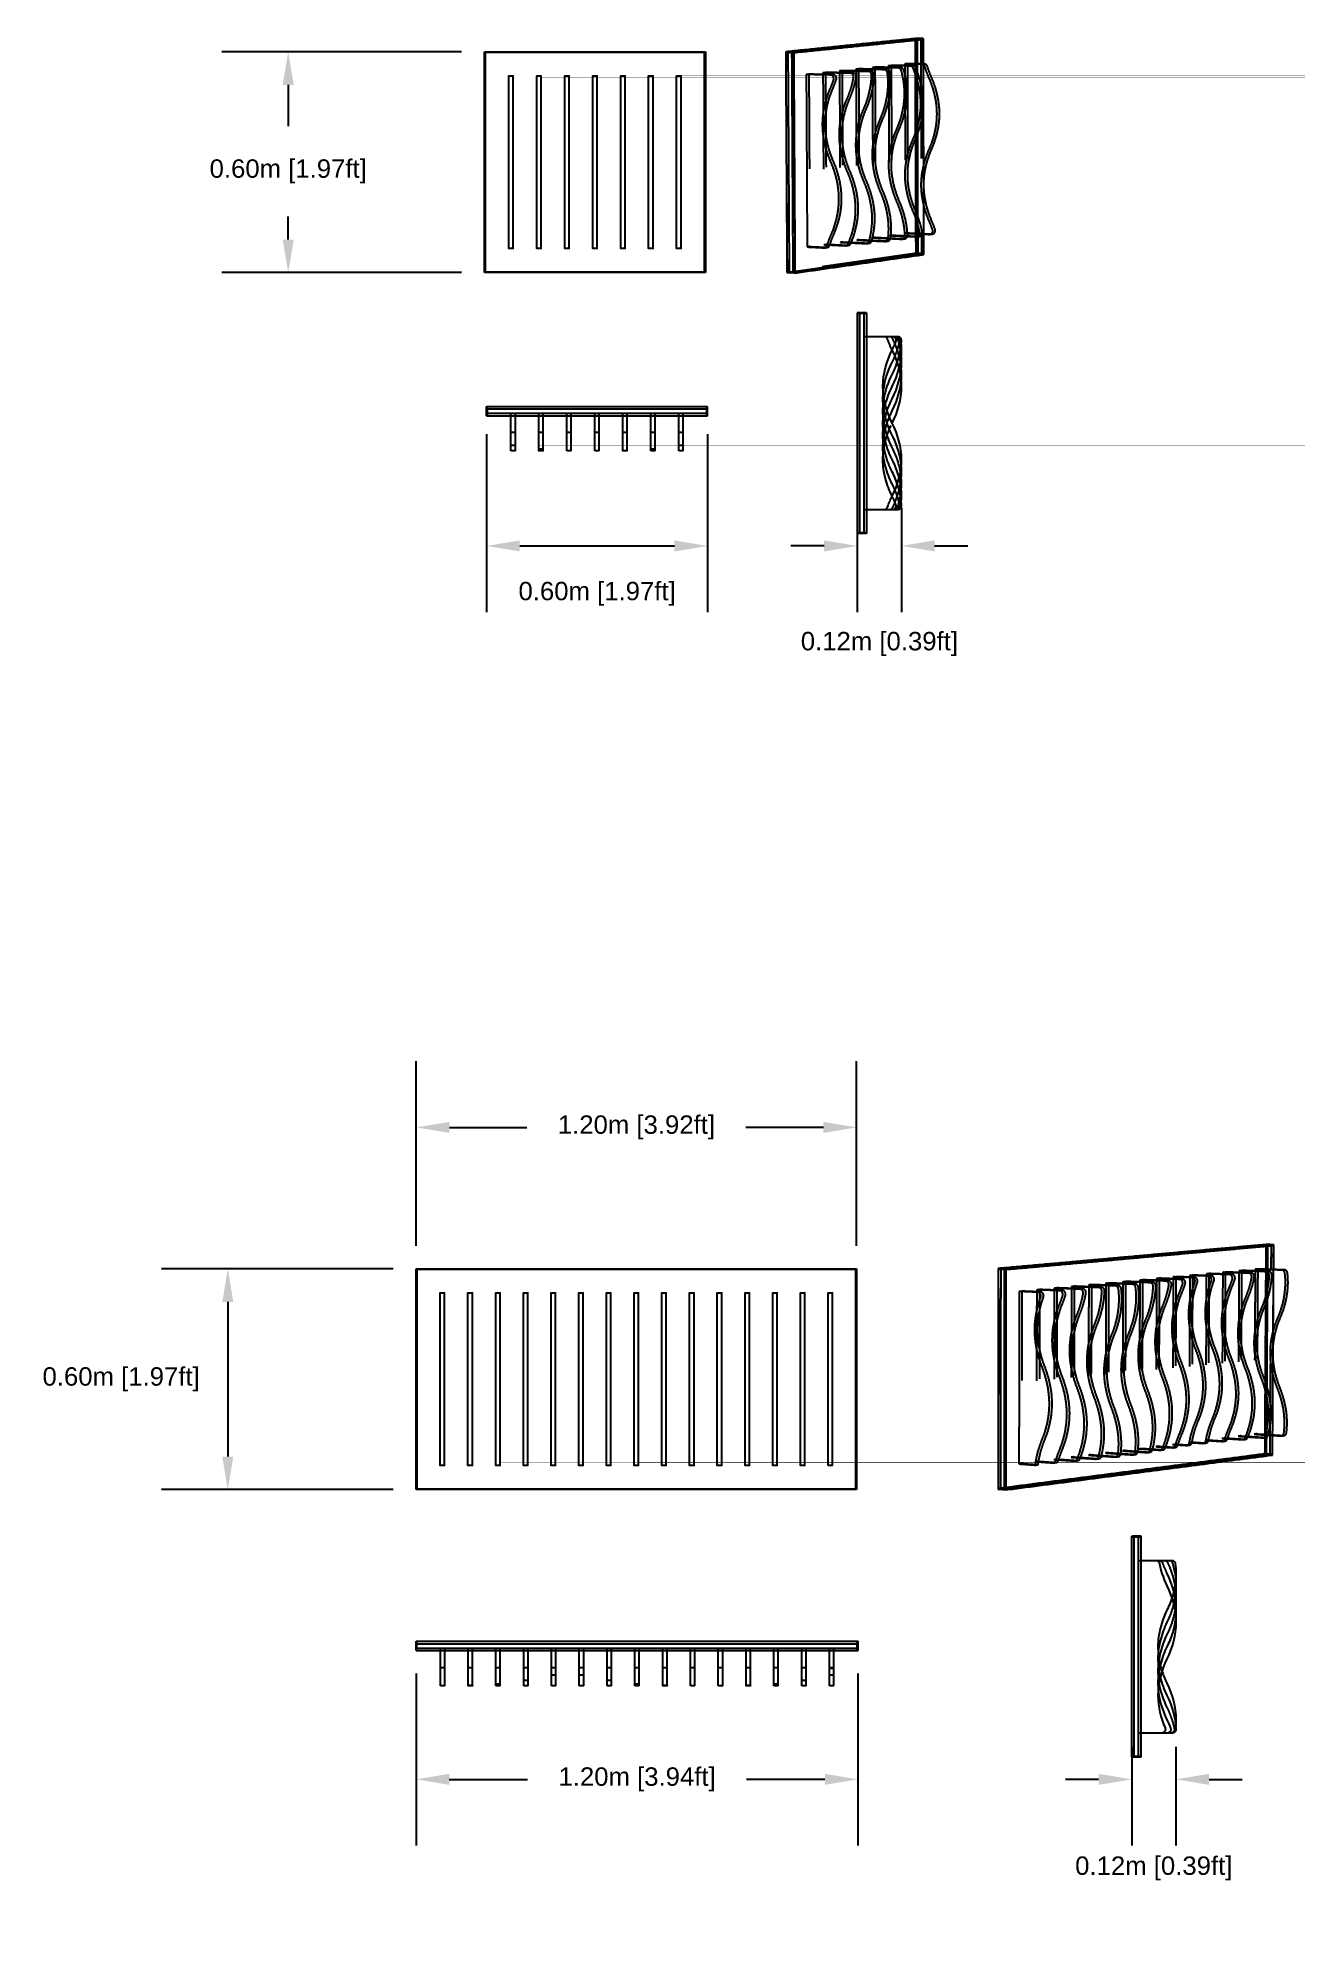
# Model space of a CAD drawing. Header units: millimetres. Extents: x 2380.96 to 2384.37, y 1941.15 to 1946.27.
import ezdxf

# ---------------------------------------------------------------- set-up
doc = ezdxf.new("R2010")
doc.units = ezdxf.units.MM
doc.linetypes.add('Oculta', pattern=[0.4, 0.2, -0.2])
doc.layers.add('Make2D$Oculto$Curvas', color=7, linetype='Oculta', true_color=0x8c8c8c)
doc.layers.add('Make2D$Visible$Curvas', color=7, linetype='Continuous', true_color=0x000000)
doc.styles.get("Standard").update_dxf_attribs({"font": 'arial.ttf'})
doc.dimstyles.get("Standard").update_dxf_attribs({"dimtxt": 0.18, "dimasz": 0.18, "dimexe": 0.18, "dimexo": 0.0625, "dimgap": 0.09, "dimtad": 0, "dimtih": 1, "dimtoh": 1, "dimdec": 4, "dimzin": 0, "dimdsep": 46, "dimtxsty": 'Standard', "dimcen": 0.09, "dimadec": 0, "dimazin": 0, "dimtfac": 1, "dimtdec": 4, "dimtofl": 0, "dimtmove": 0, "dimatfit": 3, "dimfxl": 1, "dimtolj": 1, "dimtzin": 0, "dimarcsym": 0})

msp = doc.modelspace()

# ---------------------------------------------------------------- blocks, each defined once
blk = doc.blocks.new('Cataract_60x60_iso')
at = {"layer": 'Make2D$Oculto$Curvas', "color": 18, "lineweight": -3, "true_color": 0x000000}
for points, weights, degree in [([(2382.9933, 1946.2287), (2383.1315, 1946.2375), (2383.2665, 1946.2461)], [1521.34202931, 1539.97469784, 1558.60736637], 2), ([(2382.9977, 1946.2285), (2383.1359, 1946.2373), (2383.2709, 1946.2458)], [1520.82260114, 1539.45526968, 1558.08793821], 2), ([(2383.0056, 1946.228), (2383.1438, 1946.2368), (2383.2788, 1946.2454)], [1519.89228204, 1538.52495058, 1557.15761911], 2), ([(2383.2832, 1946.2452), (2383.2748, 1946.2456), (2383.2665, 1946.2461)], [1556.63819095, 1557.62277866, 1558.60736637], 2), ([(2383.2788, 1946.2454), (2383.2788, 1946.2451), (2383.2788, 1946.2449)], [1557.15761911, 1557.16154412, 1557.16546914], 2), ([(2382.9779, 1945.7653), (2382.9855, 1945.9965), (2382.9933, 1946.2287)], [1528.2384476, 1524.79023845, 1521.34202931], 2), ([(2383.01, 1946.2278), (2383.0016, 1946.2283), (2382.9933, 1946.2287)], [1519.37285388, 1520.35744159, 1521.34202931], 2), ([(2383.0395, 1946.181), (2383.0334, 1945.9986), (2383.0272, 1945.8168)], [1525.37635696, 1528.09182167, 1530.80728637], 2), ([(2383.0692, 1946.1792), (2383.0651, 1946.0591), (2383.061, 1945.9393), (2383.057, 1945.8198)], [1529.4388398, 1531.2303299, 1533.02182, 1534.8133101], 3), ([(2383.0748, 1946.1834), (2383.0707, 1946.0621), (2383.0666, 1945.9411), (2383.0625, 1945.8203)], [1530.12768744, 1531.93799724, 1533.74830704, 1535.55861685], 3), ([(2383.1043, 1946.1816), (2383.0982, 1946.0022), (2383.0921, 1945.8233)], [1534.18984031, 1536.87724044, 1539.56464058], 2), ([(2383.11, 1946.1858), (2383.1037, 1946.0045), (2383.0975, 1945.8238)], [1534.87901792, 1537.59448262, 1540.30994732], 2), ([(2383.1393, 1946.184), (2383.1331, 1946.0051), (2383.1269, 1945.8268)], [1538.94084465, 1541.62840786, 1544.31597106], 2), ([(2383.1449, 1946.1881), (2383.1386, 1946.0074), (2383.1324, 1945.8273)], [1539.63034839, 1542.34581309, 1545.0612778], 2), ([(2383.174, 1946.1864), (2383.1678, 1946.008), (2383.1615, 1945.8302)], [1543.69182783, 1546.37956468, 1549.06730153], 2), ([(2383.1796, 1946.1905), (2383.1733, 1946.0103), (2383.167, 1945.8308)], [1544.38167887, 1547.09714357, 1549.81260827], 2), ([(2383.2085, 1946.1888), (2383.2043, 1946.0701), (2383.2001, 1945.9518), (2383.196, 1945.8337)], [1548.44281224, 1550.23475217, 1552.02669209, 1553.81863201], 3), ([(2383.214, 1946.1928), (2383.2098, 1946.073), (2383.2056, 1945.9535), (2383.2014, 1945.8342)], [1549.13300934, 1550.94331915, 1552.75362895, 1554.56393875], 3), ([(2383.2428, 1946.1912), (2383.2365, 1946.0138), (2383.2302, 1945.8371)], [1553.19388004, 1555.88192126, 1558.56996249], 2), ([(2383.2483, 1946.1951), (2383.2419, 1946.0161), (2383.2355, 1945.8376)], [1553.88433982, 1556.59980452, 1559.31526923], 2), ([(2383.2769, 1946.1935), (2383.2704, 1946.012), (2383.2639, 1945.8311)], [1557.94489907, 1560.70487654, 1563.464854], 2), ([(2383.2813, 1946.1932), (2383.2748, 1946.0132), (2383.2684, 1945.8338)], [1557.42547091, 1560.16147074, 1562.89747056], 2), ([(2383.2693, 1945.8338), (2383.2757, 1946.0132), (2383.2822, 1946.1932)], [1563.02418785, 1560.28776979, 1557.55135174], 2), ([(2383.0272, 1945.8168), (2383.0245, 1945.8166), (2383.0217, 1945.8163)], [1530.80728637, 1530.434633, 1530.06197963], 2), ([(2383.0272, 1945.8168), (2383.0453, 1945.8153), (2383.0633, 1945.8137)], [1530.80728637, 1528.68435221, 1526.56141805], 2), ([(2383.057, 1945.8198), (2383.0597, 1945.8201), (2383.0625, 1945.8203)], [1534.8133101, 1535.18596348, 1535.55861685], 2), ([(2383.057, 1945.8198), (2383.0613, 1945.8194), (2383.0656, 1945.8191), (2383.0699, 1945.8187)], [1534.8133101, 1534.30709747, 1533.80088484, 1533.29467221], 3), ([(2383.0625, 1945.8203), (2383.0777, 1945.819), (2383.0929, 1945.8177), (2383.1081, 1945.8164)], [1535.55861685, 1533.76870596, 1531.97879507, 1530.18888418], 3), ([(2383.0975, 1945.8238), (2383.0948, 1945.8236), (2383.0921, 1945.8233)], [1540.30994732, 1539.93729395, 1539.56464058], 2), ([(2383.0921, 1945.8233), (2383.1034, 1945.8223), (2383.1148, 1945.8213)], [1539.56464058, 1538.22585321, 1536.88706583], 2), ([(2383.0975, 1945.8238), (2383.1247, 1945.8215), (2383.152, 1945.8191)], [1540.30994732, 1537.10467564, 1533.89940396], 2), ([(2383.1324, 1945.8273), (2383.1296, 1945.827), (2383.1269, 1945.8268)], [1545.0612778, 1544.68862443, 1544.31597106], 2), ([(2383.1269, 1945.8268), (2383.1427, 1945.8254), (2383.1585, 1945.824)], [1544.31597106, 1542.45053127, 1540.58509148], 2), ([(2383.1324, 1945.8273), (2383.1621, 1945.8248), (2383.1919, 1945.8222)], [1545.0612778, 1541.5581747, 1538.05507161], 2), ([(2383.167, 1945.8308), (2383.1643, 1945.8305), (2383.1615, 1945.8302)], [1549.81260827, 1549.4399549, 1549.06730153], 2), ([(2383.1615, 1945.8302), (2383.18, 1945.8287), (2383.1984, 1945.8271)], [1549.06730153, 1546.89329911, 1544.71929669], 2), ([(2383.167, 1945.8308), (2383.1972, 1945.8282), (2383.2277, 1945.8256)], [1549.81260827, 1546.24034639, 1542.66808451], 2), ([(2383.1919, 1945.8222), (2383.1924, 1945.8221), (2383.193, 1945.8222)], [1538.05507161, 1493.09346583, 1458.87764567], 2), ([(2383.196, 1945.8337), (2383.1987, 1945.8339), (2383.2014, 1945.8342)], [1553.81863201, 1554.19128538, 1554.56393875], 2), ([(2383.196, 1945.8337), (2383.2087, 1945.8326), (2383.2214, 1945.8315), (2383.2342, 1945.8304)], [1553.81863201, 1552.31669215, 1550.81475229, 1549.31281243], 3), ([(2383.2014, 1945.8342), (2383.2206, 1945.8326), (2383.2398, 1945.8309), (2383.2591, 1945.8293)], [1554.56393875, 1552.2949437, 1550.02594865, 1547.7569536], 3), ([(2383.2355, 1945.8376), (2383.2329, 1945.8373), (2383.2302, 1945.8371)], [1559.31526923, 1558.94261586, 1558.56996249], 2), ([(2383.2302, 1945.8371), (2383.2479, 1945.8356), (2383.2656, 1945.8341)], [1558.56996249, 1556.47772153, 1554.38548058], 2), ([(2383.2355, 1945.8376), (2383.261, 1945.8355), (2383.2866, 1945.8333)], [1559.31526923, 1556.3033093, 1553.29134938], 2), ([(2382.9769, 1945.7637), (2383.1157, 1945.7781), (2383.2511, 1945.7922)], [1528.13721787, 1546.8941042, 1565.65099052], 2), ([(2383.2503, 1945.7936), (2383.1157, 1945.7796), (2382.9779, 1945.7653)], [1565.50378467, 1546.87111613, 1528.2384476], 2), ([(2383.2546, 1945.7932), (2383.1201, 1945.7793), (2382.9823, 1945.7649)], [1564.9843565, 1546.35168797, 1527.71901944], 2), ([(2383.2625, 1945.7925), (2383.2564, 1945.7931), (2383.2503, 1945.7936)], [1564.05376473, 1564.7787747, 1565.50378467], 2), ([(2383.2677, 1945.7907), (2383.2594, 1945.7915), (2383.2511, 1945.7922)], [1563.68181509, 1564.66640281, 1565.65099052], 2), ([(2382.9945, 1945.7638), (2382.9862, 1945.7646), (2382.9779, 1945.7653)], [1526.26927217, 1527.25385989, 1528.2384476], 2), ([(2382.9946, 1945.7647), (2382.9924, 1945.7644), (2382.9901, 1945.7642)], [1527.38048837, 1527.08459436, 1526.78870034], 2)]:
    blk.add_rational_spline(points, weights, degree=degree, dxfattribs=at)
at = {"layer": 'Make2D$Oculto$Curvas', "color": 18, "linetype": 'Continuous', "lineweight": -3, "true_color": 0x000000}
for points, weights in [([(2383.2665, 1946.2461), (2383.2584, 1946.0193), (2383.2503, 1945.7936)], [1558.60736637, 1562.05557552, 1565.50378467]), ([(2383.2511, 1945.7922), (2383.2592, 1946.0194), (2383.2674, 1946.2476)], [1565.65099052, 1562.17979331, 1558.7085961]), ([(2383.2709, 1946.2458), (2383.2627, 1946.019), (2383.2546, 1945.7932)], [1558.08793821, 1561.53614736, 1564.9843565]), ([(2382.9823, 1945.7649), (2382.99, 1945.9962), (2382.9977, 1946.2285)], [1527.71901944, 1524.27081029, 1520.82260114]), ([(2382.9901, 1945.7642), (2382.9978, 1945.9956), (2383.0056, 1946.228)], [1526.78870034, 1523.34049119, 1519.89228204])]:
    blk.add_rational_spline(points, weights, degree=2, dxfattribs=at)
at = {"layer": 'Make2D$Visible$Curvas', "color": 18, "lineweight": -3, "true_color": 0x000000}
for points, weights, degree in [([(2383.2674, 1946.2476), (2383.1316, 1946.239), (2382.9924, 1946.2302)], [1558.7085961, 1539.95170978, 1521.19482346], 2), ([(2383.2841, 1946.2467), (2383.1483, 1946.2381), (2383.0091, 1946.2293)], [1556.73942068, 1537.98253435, 1519.22564803], 2), ([(2383.01, 1946.2278), (2383.1483, 1946.2366), (2383.2832, 1946.2452)], [1519.37285388, 1538.00552241, 1556.63819095], 2), ([(2383.2841, 1946.2467), (2383.2758, 1946.2472), (2383.2674, 1946.2476)], [1556.73942068, 1557.72400839, 1558.7085961], 2), ([(2383.2788, 1946.2449), (2383.2778, 1946.2192), (2383.2769, 1946.1935)], [1557.16546914, 1557.5551841, 1557.94489907], 2), ([(2383.2832, 1946.2452), (2383.2823, 1946.2192), (2383.2813, 1946.1932)], [1556.63819095, 1557.03183093, 1557.42547091], 2), ([(2383.2822, 1946.1932), (2383.2832, 1946.22), (2383.2841, 1946.2467)], [1557.55135174, 1557.14538621, 1556.73942068], 2), ([(2382.9924, 1946.2302), (2382.9846, 1945.9964), (2382.9769, 1945.7637)], [1521.19482346, 1524.66602066, 1528.13721787], 2), ([(2383.0091, 1946.2293), (2383.0007, 1946.2298), (2382.9924, 1946.2302)], [1519.22564803, 1520.21023574, 1521.19482346], 2), ([(2383.0091, 1946.2293), (2383.0013, 1945.9952), (2382.9936, 1945.7622)], [1519.22564803, 1522.69684524, 1526.16804244], 2), ([(2382.9945, 1945.7638), (2383.0023, 1945.9953), (2383.01, 1946.2278)], [1526.26927217, 1522.82106303, 1519.37285388], 2), ([(2383.0339, 1946.1806), (2383.0278, 1945.9981), (2383.0217, 1945.8163)], [1524.63105022, 1527.34651493, 1530.06197963], 2), ([(2383.0339, 1946.1806), (2383.0367, 1946.1808), (2383.0395, 1946.181)], [1524.63105022, 1525.00370359, 1525.37635696], 2), ([(2383.0854, 1946.1775), (2383.0596, 1946.1791), (2383.0339, 1946.1806)], [1518.60713037, 1521.6190903, 1524.63105022], 2), ([(2383.091, 1946.1779), (2383.0652, 1946.1794), (2383.0395, 1946.181)], [1519.35243711, 1522.36439704, 1525.37635696], 2), ([(2383.0693, 1946.183), (2383.0693, 1946.1817), (2383.0692, 1946.1805), (2383.0692, 1946.1792)], [1529.3823807, 1529.4012004, 1529.4200201, 1529.4388398], 3), ([(2383.0693, 1946.183), (2383.0721, 1946.1832), (2383.0748, 1946.1834)], [1529.3823807, 1529.75503407, 1530.12768744], 2), ([(2383.1275, 1946.1796), (2383.108, 1946.1807), (2383.0886, 1946.1819), (2383.0693, 1946.183)], [1522.57539554, 1524.8443906, 1527.11338565, 1529.3823807], 3), ([(2383.133, 1946.1799), (2383.1136, 1946.1811), (2383.0942, 1946.1822), (2383.0748, 1946.1834)], [1523.32070229, 1525.58969734, 1527.85869239, 1530.12768744], 3), ([(2383.0839, 1946.1494), (2383.0866, 1946.1549), (2383.089, 1946.1607), (2383.0912, 1946.1666)], [1519.08591393, 1518.71459459, 1518.36441325, 1518.0411374], 3), ([(2383.0912, 1946.1666), (2383.0951, 1946.177), (2383.0854, 1946.1775)], [1518.0411374, 856.837741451, 1518.60713037], 2), ([(2383.0895, 1946.1498), (2383.0921, 1946.1553), (2383.0946, 1946.1611), (2383.0968, 1946.167)], [1519.83122067, 1519.45990133, 1519.10971999, 1518.78644415], 3), ([(2383.0968, 1946.167), (2383.1007, 1946.1773), (2383.091, 1946.1779)], [1518.78644415, 857.258576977, 1519.35243711], 2), ([(2383.1045, 1946.1854), (2383.1044, 1946.1835), (2383.1043, 1946.1816)], [1534.13371117, 1534.16177574, 1534.18984031], 2), ([(2383.1045, 1946.1854), (2383.1072, 1946.1856), (2383.11, 1946.1858)], [1534.13371117, 1534.50636454, 1534.87901792], 2), ([(2383.1655, 1946.1818), (2383.1349, 1946.1836), (2383.1045, 1946.1854)], [1526.98918741, 1530.56144929, 1534.13371117], 2), ([(2383.171, 1946.1822), (2383.1404, 1946.184), (2383.11, 1946.1858)], [1527.73449415, 1531.30675603, 1534.87901792], 2), ([(2383.1394, 1946.1878), (2383.1393, 1946.1859), (2383.1393, 1946.184)], [1538.88504165, 1538.91294315, 1538.94084465], 2), ([(2383.1394, 1946.1878), (2383.1421, 1946.1879), (2383.1449, 1946.1881)], [1538.88504165, 1539.25769502, 1539.63034839], 2), ([(2383.1992, 1946.1843), (2383.1693, 1946.186), (2383.1394, 1946.1878)], [1531.87883546, 1535.38193856, 1538.88504165], 2), ([(2383.2047, 1946.1846), (2383.1747, 1946.1864), (2383.1449, 1946.1881)], [1532.62414221, 1536.1272453, 1539.63034839], 2), ([(2383.1526, 1946.103), (2383.1628, 1946.1241), (2383.1701, 1946.1484), (2383.1719, 1946.1734)], [1529.35484358, 1527.92421429, 1526.80736332, 1526.33414775], 3), ([(2383.1581, 1946.1034), (2383.1683, 1946.1245), (2383.1756, 1946.1488), (2383.1774, 1946.1737)], [1530.10015032, 1528.66952104, 1527.55267006, 1527.07945449], 3), ([(2383.1719, 1946.1734), (2383.1724, 1946.1814), (2383.1655, 1946.1818)], [1526.33414775, 1057.11403401, 1526.98918741], 2), ([(2383.1774, 1946.1737), (2383.1779, 1946.1818), (2383.171, 1946.1822)], [1527.07945449, 1057.63027275, 1527.73449415], 2), ([(2383.1741, 1946.1901), (2383.1741, 1946.1883), (2383.174, 1946.1864)], [1543.63637213, 1543.66409998, 1543.69182783], 2), ([(2383.1741, 1946.1901), (2383.1769, 1946.1903), (2383.1796, 1946.1905)], [1543.63637213, 1544.0090255, 1544.38167887], 2), ([(2383.2288, 1946.1869), (2383.2014, 1946.1885), (2383.1741, 1946.1901)], [1537.22582876, 1540.43110044, 1543.63637213], 2), ([(2383.2342, 1946.1873), (2383.2068, 1946.1889), (2383.1796, 1946.1905)], [1537.9711355, 1541.17640718, 1544.38167887], 2), ([(2383.2056, 1946.1773), (2383.205, 1946.1839), (2383.1992, 1946.1843)], [1531.21004096, 1157.5702422, 1531.87883546], 2), ([(2383.211, 1946.1776), (2383.2104, 1946.1843), (2383.2047, 1946.1846)], [1531.9553477, 1158.13368306, 1532.62414221], 2), ([(2383.2086, 1946.1925), (2383.2086, 1946.1912), (2383.2086, 1946.19), (2383.2085, 1946.1888)], [1548.3877026, 1548.40607248, 1548.42444236, 1548.44281224], 3), ([(2383.2086, 1946.1925), (2383.2113, 1946.1926), (2383.214, 1946.1928)], [1548.3877026, 1548.76035597, 1549.13300934], 2), ([(2383.2544, 1946.1898), (2383.2391, 1946.1907), (2383.2239, 1946.1916), (2383.2086, 1946.1925)], [1543.01796994, 1544.80788083, 1546.59779172, 1548.3877026], 3), ([(2383.2598, 1946.1902), (2383.2445, 1946.1911), (2383.2293, 1946.1919), (2383.214, 1946.1928)], [1543.76327668, 1545.55318757, 1547.34309846, 1549.13300934], 3), ([(2383.235, 1946.1812), (2383.2337, 1946.1866), (2383.2288, 1946.1869)], [1536.56685641, 1239.35708896, 1537.22582876], 2), ([(2383.2404, 1946.1816), (2383.2391, 1946.187), (2383.2342, 1946.1873)], [1537.31216315, 1239.9581996, 1537.9711355], 2), ([(2383.2429, 1946.1948), (2383.2429, 1946.193), (2383.2428, 1946.1912)], [1553.13903308, 1553.16645656, 1553.19388004], 2), ([(2383.2429, 1946.1948), (2383.2456, 1946.195), (2383.2483, 1946.1951)], [1553.13903308, 1553.51168645, 1553.88433982], 2), ([(2383.2791, 1946.1927), (2383.261, 1946.1937), (2383.2429, 1946.1948)], [1548.89316476, 1551.01609892, 1553.13903308], 2), ([(2383.2844, 1946.1931), (2383.2663, 1946.1941), (2383.2483, 1946.1951)], [1549.6384715, 1551.76140566, 1553.88433982], 2), ([(2383.2851, 1946.1873), (2383.2838, 1946.1924), (2383.2791, 1946.1927)], [1548.23892984, 1264.41470001, 1548.89316476], 2), ([(2383.2905, 1946.1876), (2383.2891, 1946.1928), (2383.2844, 1946.1931)], [1548.98423658, 1265.02333481, 1549.6384715], 2), ([(2383.2927, 1946.1642), (2383.2898, 1946.1716), (2383.2873, 1946.1793), (2383.2851, 1946.1873)], [1547.59389679, 1547.85781752, 1548.07595204, 1548.23892984], 3), ([(2383.2981, 1946.1646), (2383.2952, 1946.172), (2383.2926, 1946.1797), (2383.2905, 1946.1876)], [1548.33920353, 1548.60312426, 1548.82125878, 1548.98423658], 3), ([(2383.2291, 1945.8324), (2383.2292, 1945.8571), (2383.2236, 1945.8821), (2383.2149, 1945.9044)], [1541.02855551, 1540.75839586, 1541.13835303, 1541.92257933], 3), ([(2383.2346, 1945.8329), (2383.2346, 1945.8577), (2383.229, 1945.8827), (2383.2204, 1945.9049)], [1541.77386226, 1541.5037026, 1541.88365977, 1542.66788607], 3), ([(2383.2878, 1945.8425), (2383.286, 1945.8486), (2383.284, 1945.8545), (2383.2818, 1945.8602)], [1551.6668726, 1551.81165166, 1551.98796332, 1552.19150898], 3), ([(2383.2932, 1945.8431), (2383.2914, 1945.8491), (2383.2893, 1945.855), (2383.2871, 1945.8608)], [1552.41217934, 1552.5569584, 1552.73327006, 1552.93681572], 3), ([(2383.0217, 1945.8163), (2383.0397, 1945.8147), (2383.0578, 1945.8131)], [1530.06197963, 1527.93904547, 1525.81611131], 2), ([(2383.0578, 1945.8131), (2383.0583, 1945.8131), (2383.0588, 1945.8131)], [1525.81611131, 1487.77093154, 1460.0405981], 2), ([(2383.0588, 1945.8131), (2383.0627, 1945.8135), (2383.0642, 1945.8177)], [1460.0405981, 1283.50501296, 1525.00871775], 2), ([(2383.0588, 1945.8131), (2383.0616, 1945.8134), (2383.0644, 1945.8137)], [1460.0405981, 1460.39721626, 1460.75383441], 2), ([(2383.0633, 1945.8137), (2383.0638, 1945.8136), (2383.0644, 1945.8137)], [1526.56141805, 1488.49768424, 1460.75383441], 2), ([(2383.0642, 1945.8177), (2383.0668, 1945.8254), (2383.0699, 1945.8328), (2383.0733, 1945.8398)], [1525.00871775, 1524.61090641, 1524.16498503, 1523.68352613], 3), ([(2383.0644, 1945.8137), (2383.0683, 1945.8141), (2383.0697, 1945.8183)], [1460.75383441, 1284.13220181, 1525.75402449], 2), ([(2383.0697, 1945.8183), (2383.0724, 1945.8259), (2383.0755, 1945.8333), (2383.0789, 1945.8403)], [1525.75402449, 1525.35621315, 1524.91029177, 1524.42883287], 3), ([(2383.0699, 1945.8187), (2383.0808, 1945.8177), (2383.0917, 1945.8168), (2383.1026, 1945.8158)], [1533.29467221, 1532.01097396, 1530.7272757, 1529.44357744], 3), ([(2383.1026, 1945.8158), (2383.103, 1945.8158), (2383.1033, 1945.8158), (2383.1037, 1945.8158)], [1529.44357744, 1506.49727435, 1486.96425425, 1470.84451715], 3), ([(2383.1037, 1945.8158), (2383.1064, 1945.8161), (2383.1092, 1945.8164)], [1470.84451715, 1471.20292209, 1471.56132703], 2), ([(2383.1081, 1945.8164), (2383.1085, 1945.8163), (2383.1088, 1945.8163), (2383.1092, 1945.8164)], [1530.18888418, 1507.23141904, 1487.68889999, 1471.56132703], 3), ([(2383.1148, 1945.8213), (2383.1306, 1945.82), (2383.1465, 1945.8186)], [1536.88706583, 1535.02058152, 1533.15409721], 2), ([(2383.1465, 1945.8186), (2383.1471, 1945.8185), (2383.1476, 1945.8186)], [1533.15409721, 1493.69258815, 1464.70002606], 2), ([(2383.1476, 1945.8186), (2383.1517, 1945.819), (2383.153, 1945.8234)], [1464.70002606, 1275.42575644, 1532.33443241], 2), ([(2383.1476, 1945.8186), (2383.1503, 1945.8189), (2383.1531, 1945.8191)], [1464.70002606, 1465.05606995, 1465.41211383], 2), ([(2383.152, 1945.8191), (2383.1525, 1945.8191), (2383.1531, 1945.8191)], [1533.89940396, 1494.41874121, 1465.41211383], 2), ([(2383.1531, 1945.8191), (2383.1571, 1945.8195), (2383.1585, 1945.8239)], [1465.41211383, 1276.04602076, 1533.07973915], 2), ([(2383.1585, 1945.824), (2383.1725, 1945.8228), (2383.1865, 1945.8216)], [1540.58509148, 1538.94742817, 1537.30976487], 2), ([(2383.1865, 1945.8216), (2383.187, 1945.8216), (2383.1875, 1945.8216)], [1537.30976487, 1492.36991705, 1458.17064871], 2), ([(2383.1875, 1945.8216), (2383.1923, 1945.8221), (2383.1932, 1945.8276)], [1458.17064871, 1206.51221069, 1536.44396894], 2), ([(2383.1875, 1945.8216), (2383.1902, 1945.8219), (2383.193, 1945.8222)], [1458.17064871, 1458.52414719, 1458.87764567], 2), ([(2383.193, 1945.8222), (2383.1978, 1945.8227), (2383.1987, 1945.8282)], [1458.87764567, 1207.09740952, 1537.18927568], 2), ([(2383.1984, 1945.8271), (2383.2103, 1945.826), (2383.2222, 1945.825)], [1544.71929669, 1543.32103723, 1541.92277777], 2), ([(2383.2222, 1945.825), (2383.2228, 1945.825), (2383.2233, 1945.825)], [1541.92277777, 1490.61153609, 1450.38799417], 2), ([(2383.2233, 1945.825), (2383.2291, 1945.8256), (2383.2291, 1945.8324)], [1450.38799417, 1118.67236155, 1541.02855551], 2), ([(2383.2233, 1945.825), (2383.226, 1945.8253), (2383.2287, 1945.8256)], [1450.38799417, 1450.73855392, 1451.08911368], 2), ([(2383.2277, 1945.8256), (2383.2282, 1945.8255), (2383.2287, 1945.8256)], [1542.66808451, 1491.33207016, 1451.08911368], 2), ([(2383.2287, 1945.8256), (2383.2346, 1945.8262), (2383.2346, 1945.8329)], [1451.08911368, 1119.21337296, 1541.77386226], 2), ([(2383.2342, 1945.8304), (2383.2407, 1945.8299), (2383.2472, 1945.8293), (2383.2538, 1945.8287)], [1549.31281243, 1548.54575724, 1547.77870205, 1547.01164685], 3), ([(2383.2538, 1945.8287), (2383.2541, 1945.8287), (2383.2545, 1945.8287), (2383.2548, 1945.8287)], [1547.01164685, 1528.43364406, 1513.25677984, 1501.4810542], 3), ([(2383.2548, 1945.8287), (2383.2575, 1945.829), (2383.2602, 1945.8293)], [1501.4810542, 1501.84276928, 1502.20448437], 2), ([(2383.2591, 1945.8293), (2383.2595, 1945.8292), (2383.2599, 1945.8293), (2383.2602, 1945.8293)], [1547.7569536, 1529.17002016, 1513.98586375, 1502.20448437], 3), ([(2383.2639, 1945.8311), (2383.2632, 1945.8118), (2383.2625, 1945.7925)], [1563.46491768, 1563.75947754, 1564.0540374], 2), ([(2383.2656, 1945.8341), (2383.2735, 1945.8334), (2383.2813, 1945.8327)], [1554.38548058, 1553.46576161, 1552.54604264], 2), ([(2383.2684, 1945.8338), (2383.2676, 1945.813), (2383.2669, 1945.7922)], [1562.89747056, 1563.2160399, 1563.53460924], 2), ([(2383.2677, 1945.7907), (2383.2685, 1945.8123), (2383.2693, 1945.8338)], [1563.68181509, 1563.35300147, 1563.02418785], 2), ([(2383.2813, 1945.8327), (2383.2818, 1945.8327), (2383.2824, 1945.8328)], [1552.54604264, 1489.20355435, 1437.71442435], 2), ([(2383.2824, 1945.8328), (2383.2905, 1945.8336), (2383.2878, 1945.8425)], [1437.71442435, 939.261435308, 1551.6668726], 2), ([(2383.2824, 1945.8328), (2383.285, 1945.833), (2383.2877, 1945.8333)], [1437.71442435, 1438.05954292, 1438.40466148], 2), ([(2383.2866, 1945.8333), (2383.2872, 1945.8332), (2383.2877, 1945.8333)], [1553.29134938, 1489.918482, 1438.40466148], 2), ([(2383.2877, 1945.8333), (2383.2958, 1945.8341), (2383.2932, 1945.8431)], [1438.40466148, 939.712649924, 1552.41217934], 2), ([(2382.9936, 1945.7622), (2383.1323, 1945.7766), (2383.2677, 1945.7907)], [1526.16804244, 1544.92492877, 1563.68181509], 2), ([(2383.2669, 1945.7922), (2383.1323, 1945.7782), (2382.9945, 1945.7638)], [1563.53460924, 1544.90194071, 1526.26927217], 2), ([(2383.2625, 1945.7925), (2383.1301, 1945.7788), (2382.9946, 1945.7647)], [1564.0540374, 1545.71726289, 1527.38048837], 2), ([(2383.2669, 1945.7922), (2383.2647, 1945.7923), (2383.2625, 1945.7925)], [1563.53460924, 1563.79418699, 1564.05376473], 2), ([(2382.9936, 1945.7622), (2382.9852, 1945.7629), (2382.9769, 1945.7637)], [1526.16804244, 1527.15263016, 1528.13721787], 2)]:
    blk.add_rational_spline(points, weights, degree=degree, dxfattribs=at)
for points, weights, knots in [([(2383.1184, 1946.1261), (2383.1249, 1946.1396), (2383.1302, 1946.1544), (2383.1336, 1946.1698), (2383.1348, 1946.1749), (2383.1321, 1946.1793), (2383.1275, 1946.1796)], [1524.22037876, 1523.31100938, 1522.5284196, 1521.95732541, 1143.67823139, 1143.88425477, 1522.57539554], [-301.362412, -301.362412, -301.362412, -301.362412, -283.000972, -283.000972, -283.000972, -281.215594, -281.215594, -281.215594, -281.215594]), ([(2383.1239, 1946.1265), (2383.1304, 1946.14), (2383.1357, 1946.1547), (2383.1392, 1946.1702), (2383.1403, 1946.1753), (2383.1376, 1946.1797), (2383.133, 1946.1799)], [1524.9656855, 1524.05631612, 1523.27372634, 1522.70263215, 1144.23836433, 1144.44438771, 1523.32070229], [-301.362412, -301.362412, -301.362412, -301.362412, -283.000972, -283.000972, -283.000972, -281.215594, -281.215594, -281.215594, -281.215594]), ([(2383.1866, 1946.08), (2383.1976, 1946.1026), (2383.2052, 1946.129), (2383.2062, 1946.1559), (2383.2064, 1946.163), (2383.2062, 1946.1701), (2383.2056, 1946.1773)], [1534.48930841, 1532.94830432, 1531.77136301, 1531.37072993, 1531.2643497, 1531.21270413, 1531.21004096], [-343.946552, -343.946552, -343.946552, -343.946552, -312.831523, -312.831523, -312.831523, -304.569539, -304.569539, -304.569539, -304.569539]), ([(2383.192, 1946.0804), (2383.2031, 1946.103), (2383.2107, 1946.1294), (2383.2116, 1946.1563), (2383.2119, 1946.1634), (2383.2117, 1946.1705), (2383.211, 1946.1776)], [1535.23461515, 1533.69361106, 1532.51666975, 1532.11603667, 1532.00965644, 1531.95801087, 1531.9553477], [-343.946552, -343.946552, -343.946552, -343.946552, -312.831523, -312.831523, -312.831523, -304.569539, -304.569539, -304.569539, -304.569539]), ([(2383.2204, 1946.0572), (2383.2314, 1946.0797), (2383.239, 1946.106), (2383.24, 1946.1327), (2383.2405, 1946.149), (2383.2386, 1946.1655), (2383.235, 1946.1812)], [1539.62377323, 1538.08276915, 1536.90582784, 1536.50519476, 1536.26143791, 1536.30505953, 1536.56685641], [311.150289, 311.150289, 311.150289, 311.150289, 342.265318, 342.265318, 342.265318, 361.196609, 361.196609, 361.196609, 361.196609]), ([(2383.2258, 1946.0576), (2383.2368, 1946.0801), (2383.2444, 1946.1064), (2383.2454, 1946.1331), (2383.246, 1946.1494), (2383.2441, 1946.1658), (2383.2404, 1946.1816)], [1540.36907997, 1538.82807589, 1537.65113458, 1537.2505015, 1537.00674465, 1537.05036627, 1537.31216315], [311.150289, 311.150289, 311.150289, 311.150289, 342.265318, 342.265318, 342.265318, 361.196609, 361.196609, 361.196609, 361.196609]), ([(2383.2539, 1946.0345), (2383.2649, 1946.0569), (2383.2725, 1946.0831), (2383.2735, 1946.1098), (2383.2744, 1946.1357), (2383.2691, 1946.1619), (2383.2602, 1946.1852), (2383.2591, 1946.1879), (2383.257, 1946.1897), (2383.2544, 1946.1898)], [1544.75823806, 1543.21723397, 1542.04029266, 1541.63965958, 1541.25070223, 1541.59346423, 1542.38678027, 1387.43673427, 1387.64713082, 1543.01796994], [-417.642469, -417.642469, -417.642469, -417.642469, -386.52744, -386.52744, -386.52744, -356.319203, -356.319203, -356.319203, -355.206646, -355.206646, -355.206646, -355.206646]), ([(2383.2593, 1946.035), (2383.2703, 1946.0574), (2383.2779, 1946.0835), (2383.2789, 1946.1102), (2383.2798, 1946.1361), (2383.2745, 1946.1623), (2383.2656, 1946.1856), (2383.2645, 1946.1883), (2383.2624, 1946.19), (2383.2598, 1946.1902)], [1545.5035448, 1543.96254071, 1542.78559941, 1542.38496632, 1541.99600897, 1542.33877097, 1543.13208702, 1388.10712579, 1388.31752234, 1543.76327668], [-417.642469, -417.642469, -417.642469, -417.642469, -386.52744, -386.52744, -386.52744, -356.319203, -356.319203, -356.319203, -355.206646, -355.206646, -355.206646, -355.206646]), ([(2383.0786, 1945.9944), (2383.0692, 1946.0186), (2383.0635, 1946.046), (2383.0644, 1946.073), (2383.0653, 1946.1), (2383.0729, 1946.1266), (2383.0839, 1946.1494)], [1521.38472003, 1522.22945035, 1522.60512549, 1522.20449241, 1521.80385932, 1520.62691802, 1519.08591393], [248.920231, 248.920231, 248.920231, 248.920231, 280.03526, 280.03526, 280.03526, 311.150289, 311.150289, 311.150289, 311.150289]), ([(2383.0842, 1945.9948), (2383.0748, 1946.019), (2383.0691, 1946.0464), (2383.07, 1946.0734), (2383.0709, 1946.1004), (2383.0784, 1946.127), (2383.0895, 1946.1498)], [1522.13002677, 1522.97475709, 1523.35043223, 1522.94979915, 1522.54916607, 1521.37222476, 1519.83122067], [248.920231, 248.920231, 248.920231, 248.920231, 280.03526, 280.03526, 280.03526, 311.150289, 311.150289, 311.150289, 311.150289]), ([(2383.113, 1945.9716), (2383.1037, 1945.9958), (2383.098, 1946.0231), (2383.0989, 1946.05), (2383.0998, 1946.0769), (2383.1074, 1946.1034), (2383.1184, 1946.1261)], [1526.51918485, 1527.36391517, 1527.73959031, 1527.33895723, 1526.93832415, 1525.76138284, 1524.22037876], [-363.59247, -363.59247, -363.59247, -363.59247, -332.477441, -332.477441, -332.477441, -301.362412, -301.362412, -301.362412, -301.362412]), ([(2383.1186, 1945.9721), (2383.1092, 1945.9962), (2383.1035, 1946.0236), (2383.1044, 1946.0504), (2383.1053, 1946.0773), (2383.1129, 1946.1038), (2383.1239, 1946.1265)], [1527.2644916, 1528.10922191, 1528.48489706, 1528.08426397, 1527.68363089, 1526.50668959, 1524.9656855], [-363.59247, -363.59247, -363.59247, -363.59247, -332.477441, -332.477441, -332.477441, -301.362412, -301.362412, -301.362412, -301.362412]), ([(2383.2872, 1946.012), (2383.2983, 1946.0343), (2383.3059, 1946.0604), (2383.3068, 1946.087), (2383.3078, 1946.1135), (2383.3021, 1946.1405), (2383.2927, 1946.1642)], [1549.89270288, 1548.3516988, 1547.17475749, 1546.77412441, 1546.37349133, 1546.74916647, 1547.59389679], [186.690174, 186.690174, 186.690174, 186.690174, 217.805202, 217.805202, 217.805202, 248.920231, 248.920231, 248.920231, 248.920231]), ([(2383.2926, 1946.0125), (2383.3036, 1946.0348), (2383.3112, 1946.0608), (2383.3122, 1946.0874), (2383.3131, 1946.1139), (2383.3075, 1946.1409), (2383.2981, 1946.1646)], [1550.63800963, 1549.09700554, 1547.92006423, 1547.51943115, 1547.11879807, 1547.49447321, 1548.33920353], [186.690174, 186.690174, 186.690174, 186.690174, 217.805202, 217.805202, 217.805202, 248.920231, 248.920231, 248.920231, 248.920231]), ([(2383.1472, 1945.9491), (2383.1379, 1945.9731), (2383.1322, 1946.0004), (2383.1331, 1946.0272), (2383.134, 1946.054), (2383.1416, 1946.0803), (2383.1526, 1946.103)], [1531.65364968, 1532.49838, 1532.87405514, 1532.47342206, 1532.07278898, 1530.89584767, 1529.35484358], [248.920231, 248.920231, 248.920231, 248.920231, 280.03526, 280.03526, 280.03526, 311.150289, 311.150289, 311.150289, 311.150289]), ([(2383.1527, 1945.9496), (2383.1433, 1945.9736), (2383.1377, 1946.0008), (2383.1386, 1946.0276), (2383.1395, 1946.0544), (2383.1471, 1946.0808), (2383.1581, 1946.1034)], [1532.39895642, 1533.24368674, 1533.61936188, 1533.2187288, 1532.81809572, 1531.64115441, 1530.10015032], [248.920231, 248.920231, 248.920231, 248.920231, 280.03526, 280.03526, 280.03526, 311.150289, 311.150289, 311.150289, 311.150289]), ([(2383.1812, 1945.9266), (2383.1718, 1945.9506), (2383.1662, 1945.9778), (2383.1671, 1946.0045), (2383.168, 1946.0312), (2383.1756, 1946.0575), (2383.1866, 1946.08)], [1536.78811451, 1537.63284482, 1538.00851997, 1537.60788688, 1537.2072538, 1536.0303125, 1534.48930841], [-406.17661, -406.17661, -406.17661, -406.17661, -375.061581, -375.061581, -375.061581, -343.946552, -343.946552, -343.946552, -343.946552]), ([(2383.1867, 1945.9271), (2383.1773, 1945.9511), (2383.1716, 1945.9783), (2383.1725, 1946.0049), (2383.1735, 1946.0316), (2383.181, 1946.0579), (2383.192, 1946.0804)], [1537.53342125, 1538.37815156, 1538.75382671, 1538.35319363, 1537.95256054, 1536.77561924, 1535.23461515], [-406.17661, -406.17661, -406.17661, -406.17661, -375.061581, -375.061581, -375.061581, -343.946552, -343.946552, -343.946552, -343.946552]), ([(2383.2149, 1945.9044), (2383.2056, 1945.9283), (2383.1999, 1945.9554), (2383.2009, 1945.982), (2383.2018, 1946.0086), (2383.2094, 1946.0347), (2383.2204, 1946.0572)], [1541.92257933, 1542.76730965, 1543.14298479, 1542.74235171, 1542.34171863, 1541.16477732, 1539.62377323], [248.920231, 248.920231, 248.920231, 248.920231, 280.03526, 280.03526, 280.03526, 311.150289, 311.150289, 311.150289, 311.150289]), ([(2383.2204, 1945.9049), (2383.211, 1945.9288), (2383.2053, 1945.9559), (2383.2063, 1945.9824), (2383.2072, 1946.009), (2383.2148, 1946.0352), (2383.2258, 1946.0576)], [1542.66788607, 1543.51261639, 1543.88829153, 1543.48765845, 1543.08702537, 1541.91008406, 1540.36907997], [248.920231, 248.920231, 248.920231, 248.920231, 280.03526, 280.03526, 280.03526, 311.150289, 311.150289, 311.150289, 311.150289]), ([(2383.2485, 1945.8822), (2383.2391, 1945.9061), (2383.2335, 1945.9331), (2383.2344, 1945.9596), (2383.2354, 1945.9861), (2383.2429, 1946.0122), (2383.2539, 1946.0345)], [1547.05704416, 1547.90177447, 1548.27744962, 1547.87681654, 1547.47618345, 1546.29924215, 1544.75823806], [-479.872527, -479.872527, -479.872527, -479.872527, -448.757498, -448.757498, -448.757498, -417.642469, -417.642469, -417.642469, -417.642469]), ([(2383.2538, 1945.8827), (2383.2445, 1945.9066), (2383.2388, 1945.9336), (2383.2398, 1945.9601), (2383.2407, 1945.9866), (2383.2483, 1946.0126), (2383.2593, 1946.035)], [1547.8023509, 1548.64708122, 1549.02275636, 1548.62212328, 1548.2214902, 1547.04454889, 1545.5035448], [-479.872527, -479.872527, -479.872527, -479.872527, -448.757498, -448.757498, -448.757498, -417.642469, -417.642469, -417.642469, -417.642469]), ([(2383.2818, 1945.8602), (2383.2724, 1945.884), (2383.2668, 1945.911), (2383.2677, 1945.9374), (2383.2687, 1945.9638), (2383.2762, 1945.9897), (2383.2872, 1946.012)], [1552.19150898, 1553.0362393, 1553.41191444, 1553.01128136, 1552.61064828, 1551.43370697, 1549.89270288], [124.460116, 124.460116, 124.460116, 124.460116, 155.575145, 155.575145, 155.575145, 186.690174, 186.690174, 186.690174, 186.690174]), ([(2383.2871, 1945.8608), (2383.2778, 1945.8845), (2383.2721, 1945.9115), (2383.2731, 1945.9378), (2383.274, 1945.9643), (2383.2816, 1945.9902), (2383.2926, 1946.0125)], [1552.93681572, 1553.78154604, 1554.15722118, 1553.7565881, 1553.35595502, 1552.17901371, 1550.63800963], [124.460116, 124.460116, 124.460116, 124.460116, 155.575145, 155.575145, 155.575145, 186.690174, 186.690174, 186.690174, 186.690174]), ([(2383.0733, 1945.8398), (2383.0843, 1945.8623), (2383.0919, 1945.8887), (2383.0928, 1945.9157), (2383.0938, 1945.9427), (2383.088, 1945.9702), (2383.0786, 1945.9944)], [1523.68352613, 1522.14252204, 1520.96558073, 1520.56494765, 1520.16431457, 1520.53998971, 1521.38472003], [186.690174, 186.690174, 186.690174, 186.690174, 217.805202, 217.805202, 217.805202, 248.920231, 248.920231, 248.920231, 248.920231]), ([(2383.0789, 1945.8403), (2383.0899, 1945.8629), (2383.0975, 1945.8892), (2383.0984, 1945.9162), (2383.0993, 1945.9432), (2383.0936, 1945.9706), (2383.0842, 1945.9948)], [1524.42883287, 1522.88782878, 1521.71088747, 1521.31025439, 1520.90962131, 1521.28529645, 1522.13002677], [186.690174, 186.690174, 186.690174, 186.690174, 217.805202, 217.805202, 217.805202, 248.920231, 248.920231, 248.920231, 248.920231]), ([(2383.1037, 1945.8158), (2383.1059, 1945.816), (2383.1077, 1945.8174), (2383.1087, 1945.8196), (2383.1192, 1945.8416), (2383.1263, 1945.8671), (2383.1272, 1945.8932), (2383.1282, 1945.9201), (2383.1224, 1945.9475), (2383.113, 1945.9716)], [1470.84451715, 1378.77503498, 1398.05492906, 1528.68419941, 1527.20904653, 1526.08836983, 1525.69941248, 1525.29877939, 1525.67445454, 1526.51918485], [-123.593323, -123.593323, -123.593323, -123.593323, -122.646533, -122.646533, -122.646533, -92.438295, -92.438295, -92.438295, -61.323266, -61.323266, -61.323266, -61.323266]), ([(2383.1092, 1945.8164), (2383.1114, 1945.8166), (2383.1132, 1945.818), (2383.1142, 1945.8201), (2383.1247, 1945.8421), (2383.1318, 1945.8677), (2383.1327, 1945.8937), (2383.1337, 1945.9206), (2383.128, 1945.948), (2383.1186, 1945.9721)], [1471.56132703, 1379.44708959, 1398.73648263, 1529.42950615, 1527.95435327, 1526.83367657, 1526.44471922, 1526.04408613, 1526.41976128, 1527.2644916], [-123.593323, -123.593323, -123.593323, -123.593323, -122.646533, -122.646533, -122.646533, -92.438295, -92.438295, -92.438295, -61.323266, -61.323266, -61.323266, -61.323266]), ([(2383.153, 1945.8234), (2383.1578, 1945.8385), (2383.1608, 1945.8546), (2383.1614, 1945.8709), (2383.1623, 1945.8977), (2383.1566, 1945.925), (2383.1472, 1945.9491)], [1532.33443241, 1531.60876947, 1531.07763415, 1530.8338773, 1530.43324422, 1530.80891936, 1531.65364968], [198.873911, 198.873911, 198.873911, 198.873911, 217.805202, 217.805202, 217.805202, 248.920231, 248.920231, 248.920231, 248.920231]), ([(2383.1585, 1945.8239), (2383.1633, 1945.8391), (2383.1663, 1945.8551), (2383.1669, 1945.8714), (2383.1678, 1945.8982), (2383.1621, 1945.9255), (2383.1527, 1945.9496)], [1533.07973915, 1532.35407621, 1531.82294089, 1531.57918404, 1531.17855096, 1531.5542261, 1532.39895642], [198.873911, 198.873911, 198.873911, 198.873911, 217.805202, 217.805202, 217.805202, 248.920231, 248.920231, 248.920231, 248.920231]), ([(2383.1932, 1945.8276), (2383.1944, 1945.8346), (2383.1951, 1945.8416), (2383.1953, 1945.8487), (2383.1963, 1945.8754), (2383.1906, 1945.9026), (2383.1812, 1945.9266)], [1536.44396894, 1536.23583726, 1536.07472236, 1535.96834213, 1535.56770905, 1535.94338419, 1536.78811451], [-445.553623, -445.553623, -445.553623, -445.553623, -437.291639, -437.291639, -437.291639, -406.17661, -406.17661, -406.17661, -406.17661]), ([(2383.1987, 1945.8282), (2383.1998, 1945.8351), (2383.2005, 1945.8422), (2383.2008, 1945.8492), (2383.2017, 1945.8759), (2383.196, 1945.9031), (2383.1867, 1945.9271)], [1537.18927568, 1536.981144, 1536.8200291, 1536.71364887, 1536.31301579, 1536.68869093, 1537.53342125], [-445.553623, -445.553623, -445.553623, -445.553623, -437.291639, -437.291639, -437.291639, -406.17661, -406.17661, -406.17661, -406.17661]), ([(2383.2548, 1945.8287), (2383.2565, 1945.8289), (2383.2579, 1945.8297), (2383.259, 1945.8311), (2383.2604, 1945.8328), (2383.2609, 1945.8351), (2383.2606, 1945.8374), (2383.2582, 1945.853), (2383.254, 1945.8681), (2383.2485, 1945.8822)], [1501.4810542, 1449.07126421, 1464.03260074, 1546.36506379, 1445.20224342, 1445.11880404, 1546.11474567, 1546.22341004, 1546.55855626, 1547.05704416], [-197.586365, -197.586365, -197.586365, -197.586365, -196.857452, -196.857452, -196.857452, -195.964763, -195.964763, -195.964763, -177.603323, -177.603323, -177.603323, -177.603323]), ([(2383.2602, 1945.8293), (2383.2619, 1945.8295), (2383.2633, 1945.8303), (2383.2644, 1945.8317), (2383.2657, 1945.8334), (2383.2663, 1945.8356), (2383.2659, 1945.8379), (2383.2636, 1945.8535), (2383.2594, 1945.8687), (2383.2538, 1945.8827)], [1502.20448437, 1449.76953149, 1464.73816021, 1547.11037053, 1445.89887225, 1445.81543287, 1546.86005242, 1546.96871678, 1547.303863, 1547.8023509], [-197.586365, -197.586365, -197.586365, -197.586365, -196.857452, -196.857452, -196.857452, -195.964763, -195.964763, -195.964763, -177.603323, -177.603323, -177.603323, -177.603323])]:
    blk.add_rational_spline(points, weights, degree=3, knots=knots, dxfattribs=at)
blk = doc.blocks.new('Cataract_60x60_front')
at = {"layer": 'Make2D$Visible$Curvas', "color": 18, "lineweight": -3, "true_color": 0x000000}
for points, degree in [([(2381.1397, 1946.234), (2381.4397, 1946.234), (2381.7397, 1946.234)], 2), ([(2381.1397, 1945.634), (2381.1397, 1945.934), (2381.1397, 1946.234)], 2), ([(2381.1417, 1946.2321), (2381.1417, 1945.934), (2381.1417, 1945.636)], 2), ([(2381.7377, 1946.2321), (2381.4397, 1946.2321), (2381.1417, 1946.2321)], 2), ([(2381.7377, 1945.636), (2381.7377, 1945.934), (2381.7377, 1946.2321)], 2), ([(2381.7397, 1946.234), (2381.7397, 1945.934), (2381.7397, 1945.634)], 2), ([(2381.2057, 1946.1687), (2381.2117, 1946.1687), (2381.2177, 1946.1687)], 2), ([(2381.2057, 1946.1327), (2381.2057, 1946.1421), (2381.2057, 1946.152), (2381.2057, 1946.1621)], 3), ([(2381.2177, 1946.1327), (2381.2177, 1946.1421), (2381.2177, 1946.152), (2381.2177, 1946.1621)], 3), ([(2381.2817, 1946.1687), (2381.2877, 1946.1687), (2381.2937, 1946.1687)], 2), ([(2381.3577, 1946.1687), (2381.3637, 1946.1687), (2381.3697, 1946.1687)], 2), ([(2381.4337, 1946.1687), (2381.4397, 1946.1687), (2381.4456, 1946.1687)], 2), ([(2381.5097, 1946.1687), (2381.5157, 1946.1687), (2381.5216, 1946.1687)], 2), ([(2381.5097, 1946.0665), (2381.5097, 1946.0944), (2381.5097, 1946.1263), (2381.5097, 1946.1584)], 3), ([(2381.5216, 1946.0665), (2381.5216, 1946.0944), (2381.5216, 1946.1263), (2381.5216, 1946.1584)], 3), ([(2381.5857, 1946.1687), (2381.5917, 1946.1687), (2381.5976, 1946.1687)], 2), ([(2381.6617, 1946.1687), (2381.6677, 1946.1687), (2381.6736, 1946.1687)], 2), ([(2381.6617, 1946.1327), (2381.6617, 1946.14), (2381.6617, 1946.1475), (2381.6617, 1946.1552)], 3), ([(2381.6736, 1946.1327), (2381.6736, 1946.14), (2381.6736, 1946.1475), (2381.6736, 1946.1552)], 3), ([(2381.3577, 1945.7097), (2381.3577, 1945.7418), (2381.3577, 1945.7737), (2381.3577, 1945.8016)], 3), ([(2381.3697, 1945.7097), (2381.3697, 1945.7418), (2381.3697, 1945.7737), (2381.3697, 1945.8016)], 3), ([(2381.2057, 1945.7129), (2381.2057, 1945.7206), (2381.2057, 1945.7281), (2381.2057, 1945.7354)], 3), ([(2381.2177, 1945.7129), (2381.2177, 1945.7206), (2381.2177, 1945.7281), (2381.2177, 1945.7354)], 3), ([(2381.6617, 1945.706), (2381.6617, 1945.7161), (2381.6617, 1945.726), (2381.6617, 1945.7354)], 3), ([(2381.6736, 1945.706), (2381.6736, 1945.7161), (2381.6736, 1945.726), (2381.6736, 1945.7354)], 3), ([(2381.2177, 1945.6994), (2381.2117, 1945.6994), (2381.2057, 1945.6994)], 2), ([(2381.2937, 1945.6994), (2381.2877, 1945.6994), (2381.2817, 1945.6994)], 2), ([(2381.3697, 1945.6994), (2381.3637, 1945.6994), (2381.3577, 1945.6994)], 2), ([(2381.4456, 1945.6994), (2381.4397, 1945.6994), (2381.4337, 1945.6994)], 2), ([(2381.5216, 1945.6994), (2381.5157, 1945.6994), (2381.5097, 1945.6994)], 2), ([(2381.5976, 1945.6994), (2381.5917, 1945.6994), (2381.5857, 1945.6994)], 2), ([(2381.6736, 1945.6994), (2381.6677, 1945.6994), (2381.6617, 1945.6994)], 2), ([(2381.7397, 1945.634), (2381.4397, 1945.634), (2381.1397, 1945.634)], 2), ([(2381.1417, 1945.636), (2381.4397, 1945.636), (2381.7377, 1945.636)], 2)]:
    blk.add_open_spline(points, degree=degree, dxfattribs=at)
for points, weights in [([(2381.2057, 1946.1621), (2381.2057, 1946.1687), (2381.2057, 1946.1687)], [1, 0.816623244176, 1]), ([(2381.2177, 1946.1621), (2381.2177, 1946.1687), (2381.2177, 1946.1687)], [1, 0.816623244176, 1]), ([(2381.3577, 1946.1618), (2381.3577, 1946.1687), (2381.3577, 1946.1687)], [1, 0.806527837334, 1]), ([(2381.3697, 1946.1618), (2381.3697, 1946.1687), (2381.3697, 1946.1687)], [1, 0.806527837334, 1]), ([(2381.4337, 1946.1602), (2381.4337, 1946.1687), (2381.4337, 1946.1687)], [1, 0.75598519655, 1]), ([(2381.4456, 1946.1602), (2381.4456, 1946.1687), (2381.4456, 1946.1687)], [1, 0.75598519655, 1]), ([(2381.5097, 1946.1584), (2381.5097, 1946.1687), (2381.5097, 1946.1687)], [1, 0.692652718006, 1]), ([(2381.5216, 1946.1584), (2381.5216, 1946.1687), (2381.5216, 1946.1687)], [1, 0.692652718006, 1]), ([(2381.6617, 1946.1552), (2381.6617, 1946.1687), (2381.6617, 1946.1687)], [1, 0.564647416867, 1]), ([(2381.6736, 1946.1552), (2381.6736, 1946.1687), (2381.6736, 1946.1687)], [1, 0.564647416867, 1]), ([(2381.2057, 1945.6994), (2381.2057, 1945.6994), (2381.2057, 1945.7129)], [1, 0.564647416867, 1]), ([(2381.2177, 1945.6994), (2381.2177, 1945.6994), (2381.2177, 1945.7129)], [1, 0.564647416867, 1]), ([(2381.3577, 1945.6994), (2381.3577, 1945.6994), (2381.3577, 1945.7097)], [1, 0.692652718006, 1]), ([(2381.3697, 1945.6994), (2381.3697, 1945.6994), (2381.3697, 1945.7097)], [1, 0.692652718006, 1]), ([(2381.4337, 1945.6994), (2381.4337, 1945.6994), (2381.4337, 1945.7079)], [1, 0.75598519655, 1]), ([(2381.4456, 1945.6994), (2381.4456, 1945.6994), (2381.4456, 1945.7079)], [1, 0.75598519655, 1]), ([(2381.5097, 1945.6994), (2381.5097, 1945.6994), (2381.5097, 1945.7063)], [1, 0.806527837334, 1]), ([(2381.5216, 1945.6994), (2381.5216, 1945.6994), (2381.5216, 1945.7063)], [1, 0.806527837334, 1]), ([(2381.6617, 1945.6994), (2381.6617, 1945.6994), (2381.6617, 1945.706)], [1, 0.816623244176, 1]), ([(2381.6736, 1945.6994), (2381.6736, 1945.6994), (2381.6736, 1945.706)], [1, 0.816623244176, 1])]:
    blk.add_rational_spline(points, weights, degree=2, dxfattribs=at)
for points, weights, knots in [([(2381.2817, 1945.9672), (2381.2817, 1945.9972), (2381.2817, 1946.0319), (2381.2817, 1946.0665), (2381.2817, 1946.1001), (2381.2817, 1946.1337), (2381.2817, 1946.1632), (2381.2817, 1946.1667), (2381.2817, 1946.1687), (2381.2817, 1946.1687)], [1, 1, 1, 1, 1, 1, 1, 0.899484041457, 0.899484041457, 1], [-417.642469, -417.642469, -417.642469, -417.642469, -386.52744, -386.52744, -386.52744, -356.319203, -356.319203, -356.319203, -355.206646, -355.206646, -355.206646, -355.206646]), ([(2381.2937, 1945.9672), (2381.2937, 1945.9972), (2381.2937, 1946.0319), (2381.2937, 1946.0665), (2381.2937, 1946.1001), (2381.2937, 1946.1337), (2381.2937, 1946.1632), (2381.2937, 1946.1667), (2381.2937, 1946.1687), (2381.2937, 1946.1687)], [1, 1, 1, 1, 1, 1, 1, 0.899484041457, 0.899484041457, 1], [-417.642469, -417.642469, -417.642469, -417.642469, -386.52744, -386.52744, -386.52744, -356.319203, -356.319203, -356.319203, -355.206646, -355.206646, -355.206646, -355.206646]), ([(2381.5857, 1946.0996), (2381.5857, 1946.1174), (2381.5857, 1946.1367), (2381.5857, 1946.1567), (2381.5857, 1946.1634), (2381.5857, 1946.1687), (2381.5857, 1946.1687)], [1, 1, 1, 1, 0.751546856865, 0.751546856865, 1], [-301.362412, -301.362412, -301.362412, -301.362412, -283.000972, -283.000972, -283.000972, -281.215594, -281.215594, -281.215594, -281.215594]), ([(2381.5976, 1946.0996), (2381.5976, 1946.1174), (2381.5976, 1946.1367), (2381.5976, 1946.1567), (2381.5976, 1946.1634), (2381.5976, 1946.1687), (2381.5976, 1946.1687)], [1, 1, 1, 1, 0.751546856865, 0.751546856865, 1], [-301.362412, -301.362412, -301.362412, -301.362412, -283.000972, -283.000972, -283.000972, -281.215594, -281.215594, -281.215594, -281.215594]), ([(2381.5857, 1945.6994), (2381.5857, 1945.6994), (2381.5857, 1945.7014), (2381.5857, 1945.7049), (2381.5857, 1945.7344), (2381.5857, 1945.768), (2381.5857, 1945.8016), (2381.5857, 1945.8362), (2381.5857, 1945.8708), (2381.5857, 1945.9009)], [1, 0.899484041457, 0.899484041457, 1, 1, 1, 1, 1, 1, 1], [-123.75909, -123.75909, -123.75909, -123.75909, -122.646533, -122.646533, -122.646533, -92.438295, -92.438295, -92.438295, -61.323266, -61.323266, -61.323266, -61.323266]), ([(2381.5976, 1945.6994), (2381.5976, 1945.6994), (2381.5976, 1945.7014), (2381.5976, 1945.7049), (2381.5976, 1945.7344), (2381.5976, 1945.768), (2381.5976, 1945.8016), (2381.5976, 1945.8362), (2381.5976, 1945.8708), (2381.5976, 1945.9009)], [1, 0.899484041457, 0.899484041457, 1, 1, 1, 1, 1, 1, 1], [-123.75909, -123.75909, -123.75909, -123.75909, -122.646533, -122.646533, -122.646533, -92.438295, -92.438295, -92.438295, -61.323266, -61.323266, -61.323266, -61.323266]), ([(2381.2817, 1945.6994), (2381.2817, 1945.6994), (2381.2817, 1945.7007), (2381.2817, 1945.7031), (2381.2817, 1945.7054), (2381.2817, 1945.7084), (2381.2817, 1945.7114), (2381.2817, 1945.7314), (2381.2817, 1945.7507), (2381.2817, 1945.7685)], [1, 0.934687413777, 0.934687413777, 1, 0.934687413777, 0.934687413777, 1, 1, 1, 1], [-197.750141, -197.750141, -197.750141, -197.750141, -196.857452, -196.857452, -196.857452, -195.964763, -195.964763, -195.964763, -177.603323, -177.603323, -177.603323, -177.603323]), ([(2381.2937, 1945.6994), (2381.2937, 1945.6994), (2381.2937, 1945.7007), (2381.2937, 1945.7031), (2381.2937, 1945.7054), (2381.2937, 1945.7084), (2381.2937, 1945.7114), (2381.2937, 1945.7314), (2381.2937, 1945.7507), (2381.2937, 1945.7685)], [1, 0.934687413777, 0.934687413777, 1, 0.934687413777, 0.934687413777, 1, 1, 1, 1], [-197.750141, -197.750141, -197.750141, -197.750141, -196.857452, -196.857452, -196.857452, -195.964763, -195.964763, -195.964763, -177.603323, -177.603323, -177.603323, -177.603323])]:
    blk.add_rational_spline(points, weights, degree=3, knots=knots, dxfattribs=at)
for points, knots in [([(2381.3577, 1946.0003), (2381.3577, 1946.0304), (2381.3577, 1946.065), (2381.3577, 1946.0996), (2381.3577, 1946.1207), (2381.3577, 1946.1417), (2381.3577, 1946.1618)], [311.150289, 311.150289, 311.150289, 311.150289, 342.265318, 342.265318, 342.265318, 361.196609, 361.196609, 361.196609, 361.196609]), ([(2381.3697, 1946.0003), (2381.3697, 1946.0304), (2381.3697, 1946.065), (2381.3697, 1946.0996), (2381.3697, 1946.1207), (2381.3697, 1946.1417), (2381.3697, 1946.1618)], [311.150289, 311.150289, 311.150289, 311.150289, 342.265318, 342.265318, 342.265318, 361.196609, 361.196609, 361.196609, 361.196609]), ([(2381.4337, 1946.0334), (2381.4337, 1946.0635), (2381.4337, 1946.0981), (2381.4337, 1946.1327), (2381.4337, 1946.1419), (2381.4337, 1946.1511), (2381.4337, 1946.1602)], [-343.946552, -343.946552, -343.946552, -343.946552, -312.831523, -312.831523, -312.831523, -304.569539, -304.569539, -304.569539, -304.569539]), ([(2381.4456, 1946.0334), (2381.4456, 1946.0635), (2381.4456, 1946.0981), (2381.4456, 1946.1327), (2381.4456, 1946.1419), (2381.4456, 1946.1511), (2381.4456, 1946.1602)], [-343.946552, -343.946552, -343.946552, -343.946552, -312.831523, -312.831523, -312.831523, -304.569539, -304.569539, -304.569539, -304.569539]), ([(2381.2057, 1945.934), (2381.2057, 1945.9641), (2381.2057, 1945.9988), (2381.2057, 1946.0334), (2381.2057, 1946.068), (2381.2057, 1946.1026), (2381.2057, 1946.1327)], [186.690174, 186.690174, 186.690174, 186.690174, 217.805202, 217.805202, 217.805202, 248.920231, 248.920231, 248.920231, 248.920231]), ([(2381.2177, 1945.934), (2381.2177, 1945.9641), (2381.2177, 1945.9988), (2381.2177, 1946.0334), (2381.2177, 1946.068), (2381.2177, 1946.1026), (2381.2177, 1946.1327)], [186.690174, 186.690174, 186.690174, 186.690174, 217.805202, 217.805202, 217.805202, 248.920231, 248.920231, 248.920231, 248.920231]), ([(2381.5857, 1945.9009), (2381.5857, 1945.931), (2381.5857, 1945.9656), (2381.5857, 1946.0003), (2381.5857, 1946.0349), (2381.5857, 1946.0695), (2381.5857, 1946.0996)], [-363.59247, -363.59247, -363.59247, -363.59247, -332.477441, -332.477441, -332.477441, -301.362412, -301.362412, -301.362412, -301.362412]), ([(2381.5976, 1945.9009), (2381.5976, 1945.931), (2381.5976, 1945.9656), (2381.5976, 1946.0003), (2381.5976, 1946.0349), (2381.5976, 1946.0695), (2381.5976, 1946.0996)], [-363.59247, -363.59247, -363.59247, -363.59247, -332.477441, -332.477441, -332.477441, -301.362412, -301.362412, -301.362412, -301.362412]), ([(2381.6617, 1945.934), (2381.6617, 1945.9641), (2381.6617, 1945.9988), (2381.6617, 1946.0334), (2381.6617, 1946.068), (2381.6617, 1946.1026), (2381.6617, 1946.1327)], [248.920231, 248.920231, 248.920231, 248.920231, 280.03526, 280.03526, 280.03526, 311.150289, 311.150289, 311.150289, 311.150289]), ([(2381.6736, 1945.934), (2381.6736, 1945.9641), (2381.6736, 1945.9988), (2381.6736, 1946.0334), (2381.6736, 1946.068), (2381.6736, 1946.1026), (2381.6736, 1946.1327)], [248.920231, 248.920231, 248.920231, 248.920231, 280.03526, 280.03526, 280.03526, 311.150289, 311.150289, 311.150289, 311.150289]), ([(2381.5097, 1945.8678), (2381.5097, 1945.8979), (2381.5097, 1945.9325), (2381.5097, 1945.9672), (2381.5097, 1946.0018), (2381.5097, 1946.0364), (2381.5097, 1946.0665)], [248.920231, 248.920231, 248.920231, 248.920231, 280.03526, 280.03526, 280.03526, 311.150289, 311.150289, 311.150289, 311.150289]), ([(2381.5216, 1945.8678), (2381.5216, 1945.8979), (2381.5216, 1945.9325), (2381.5216, 1945.9672), (2381.5216, 1946.0018), (2381.5216, 1946.0364), (2381.5216, 1946.0665)], [248.920231, 248.920231, 248.920231, 248.920231, 280.03526, 280.03526, 280.03526, 311.150289, 311.150289, 311.150289, 311.150289]), ([(2381.3577, 1945.8016), (2381.3577, 1945.8317), (2381.3577, 1945.8663), (2381.3577, 1945.9009), (2381.3577, 1945.9356), (2381.3577, 1945.9702), (2381.3577, 1946.0003)], [248.920231, 248.920231, 248.920231, 248.920231, 280.03526, 280.03526, 280.03526, 311.150289, 311.150289, 311.150289, 311.150289]), ([(2381.3697, 1945.8016), (2381.3697, 1945.8317), (2381.3697, 1945.8663), (2381.3697, 1945.9009), (2381.3697, 1945.9356), (2381.3697, 1945.9702), (2381.3697, 1946.0003)], [248.920231, 248.920231, 248.920231, 248.920231, 280.03526, 280.03526, 280.03526, 311.150289, 311.150289, 311.150289, 311.150289]), ([(2381.4337, 1945.8347), (2381.4337, 1945.8648), (2381.4337, 1945.8994), (2381.4337, 1945.934), (2381.4337, 1945.9687), (2381.4337, 1946.0033), (2381.4337, 1946.0334)], [-406.17661, -406.17661, -406.17661, -406.17661, -375.061581, -375.061581, -375.061581, -343.946552, -343.946552, -343.946552, -343.946552]), ([(2381.4456, 1945.8347), (2381.4456, 1945.8648), (2381.4456, 1945.8994), (2381.4456, 1945.934), (2381.4456, 1945.9687), (2381.4456, 1946.0033), (2381.4456, 1946.0334)], [-406.17661, -406.17661, -406.17661, -406.17661, -375.061581, -375.061581, -375.061581, -343.946552, -343.946552, -343.946552, -343.946552]), ([(2381.2057, 1945.7354), (2381.2057, 1945.7655), (2381.2057, 1945.8001), (2381.2057, 1945.8347), (2381.2057, 1945.8693), (2381.2057, 1945.904), (2381.2057, 1945.934)], [124.460116, 124.460116, 124.460116, 124.460116, 155.575145, 155.575145, 155.575145, 186.690174, 186.690174, 186.690174, 186.690174]), ([(2381.2177, 1945.7354), (2381.2177, 1945.7655), (2381.2177, 1945.8001), (2381.2177, 1945.8347), (2381.2177, 1945.8693), (2381.2177, 1945.904), (2381.2177, 1945.934)], [124.460116, 124.460116, 124.460116, 124.460116, 155.575145, 155.575145, 155.575145, 186.690174, 186.690174, 186.690174, 186.690174]), ([(2381.2817, 1945.7685), (2381.2817, 1945.7986), (2381.2817, 1945.8332), (2381.2817, 1945.8678), (2381.2817, 1945.9024), (2381.2817, 1945.9371), (2381.2817, 1945.9672)], [-479.872527, -479.872527, -479.872527, -479.872527, -448.757498, -448.757498, -448.757498, -417.642469, -417.642469, -417.642469, -417.642469]), ([(2381.2937, 1945.7685), (2381.2937, 1945.7986), (2381.2937, 1945.8332), (2381.2937, 1945.8678), (2381.2937, 1945.9024), (2381.2937, 1945.9371), (2381.2937, 1945.9672)], [-479.872527, -479.872527, -479.872527, -479.872527, -448.757498, -448.757498, -448.757498, -417.642469, -417.642469, -417.642469, -417.642469]), ([(2381.6617, 1945.7354), (2381.6617, 1945.7655), (2381.6617, 1945.8001), (2381.6617, 1945.8347), (2381.6617, 1945.8693), (2381.6617, 1945.904), (2381.6617, 1945.934)], [186.690174, 186.690174, 186.690174, 186.690174, 217.805202, 217.805202, 217.805202, 248.920231, 248.920231, 248.920231, 248.920231]), ([(2381.6736, 1945.7354), (2381.6736, 1945.7655), (2381.6736, 1945.8001), (2381.6736, 1945.8347), (2381.6736, 1945.8693), (2381.6736, 1945.904), (2381.6736, 1945.934)], [186.690174, 186.690174, 186.690174, 186.690174, 217.805202, 217.805202, 217.805202, 248.920231, 248.920231, 248.920231, 248.920231]), ([(2381.4337, 1945.7079), (2381.4337, 1945.717), (2381.4337, 1945.7262), (2381.4337, 1945.7354), (2381.4337, 1945.77), (2381.4337, 1945.8046), (2381.4337, 1945.8347)], [-445.553623, -445.553623, -445.553623, -445.553623, -437.291639, -437.291639, -437.291639, -406.17661, -406.17661, -406.17661, -406.17661]), ([(2381.4456, 1945.7079), (2381.4456, 1945.717), (2381.4456, 1945.7262), (2381.4456, 1945.7354), (2381.4456, 1945.77), (2381.4456, 1945.8046), (2381.4456, 1945.8347)], [-445.553623, -445.553623, -445.553623, -445.553623, -437.291639, -437.291639, -437.291639, -406.17661, -406.17661, -406.17661, -406.17661]), ([(2381.5097, 1945.7063), (2381.5097, 1945.7263), (2381.5097, 1945.7474), (2381.5097, 1945.7685), (2381.5097, 1945.8031), (2381.5097, 1945.8377), (2381.5097, 1945.8678)], [198.873911, 198.873911, 198.873911, 198.873911, 217.805202, 217.805202, 217.805202, 248.920231, 248.920231, 248.920231, 248.920231]), ([(2381.5216, 1945.7063), (2381.5216, 1945.7263), (2381.5216, 1945.7474), (2381.5216, 1945.7685), (2381.5216, 1945.8031), (2381.5216, 1945.8377), (2381.5216, 1945.8678)], [198.873911, 198.873911, 198.873911, 198.873911, 217.805202, 217.805202, 217.805202, 248.920231, 248.920231, 248.920231, 248.920231])]:
    blk.add_open_spline(points, degree=3, knots=knots, dxfattribs=at)
blk = doc.blocks.new('*D3')
at = {"color": 0, "lineweight": -2, "transparency": 16777216}
for p, q in [((2382.1114, 1946.234), (2381.4609, 1946.234)), ((2381.6409, 1946.144), (2381.6409, 1946.0316)), ((2381.6409, 1945.724), (2381.6409, 1945.7869)), ((2382.1114, 1945.634), (2381.4609, 1945.634))]:
    blk.add_line(p, q, dxfattribs=at)
at = {"color": 0, "transparency": 16777216}
for points in [[(2381.6259, 1946.144), (2381.6559, 1946.144), (2381.6409, 1946.234)], [(2381.6259, 1945.724), (2381.6559, 1945.724), (2381.6409, 1945.634)]]:
    blk.add_solid(points, dxfattribs=at)
at = {"layer": 'Defpoints', "color": 0, "transparency": 16777216}
for p in [(2382.1739, 1946.234), (2381.6409, 1945.634), (2382.1739, 1945.634)]:
    blk.add_point(p, dxfattribs=at)
at = {"color": 0, "transparency": 16777216, "insert": (2381.6409, 1945.9093), "char_height": 0.1, "attachment_point": 5}
blk.add_mtext('\\A1;{\\H0.5x;0.60m [1.97ft]}', dxfattribs=at)
blk = doc.blocks.new('Cataract_60x60_top')
at = {"layer": 'Make2D$Oculto$Curvas', "color": 18, "lineweight": -3, "true_color": 0x000000}
for points, degree in [([(2382.5205, 1945.3463), (2382.5205, 1945.3589), (2382.5205, 1945.3716)], 2), ([(2383.1166, 1945.3463), (2383.1166, 1945.3589), (2383.1166, 1945.3716)], 2), ([(2382.5846, 1945.3463), (2382.5846, 1945.3496), (2382.5846, 1945.353)], 2), ([(2382.5965, 1945.3463), (2382.5965, 1945.3496), (2382.5965, 1945.353)], 2), ([(2382.6606, 1945.3463), (2382.6606, 1945.3485), (2382.6606, 1945.3508), (2382.6606, 1945.353)], 3), ([(2382.6725, 1945.3463), (2382.6725, 1945.3485), (2382.6725, 1945.3508), (2382.6725, 1945.353)], 3), ([(2382.7366, 1945.3463), (2382.7366, 1945.3496), (2382.7366, 1945.353)], 2), ([(2382.7485, 1945.3463), (2382.7485, 1945.3496), (2382.7485, 1945.353)], 2), ([(2382.8126, 1945.3463), (2382.8126, 1945.3496), (2382.8126, 1945.353)], 2), ([(2382.8245, 1945.3463), (2382.8245, 1945.3496), (2382.8245, 1945.353)], 2), ([(2382.8886, 1945.3463), (2382.8886, 1945.3496), (2382.8886, 1945.353)], 2), ([(2382.9005, 1945.3463), (2382.9005, 1945.3496), (2382.9005, 1945.353)], 2), ([(2382.9646, 1945.3463), (2382.9646, 1945.3485), (2382.9646, 1945.3508), (2382.9646, 1945.353)], 3), ([(2382.9765, 1945.3463), (2382.9765, 1945.3485), (2382.9765, 1945.3508), (2382.9765, 1945.353)], 3), ([(2383.0406, 1945.3463), (2383.0406, 1945.3496), (2383.0406, 1945.353)], 2), ([(2383.0525, 1945.3463), (2383.0525, 1945.3496), (2383.0525, 1945.353)], 2), ([(2382.5846, 1945.3018), (2382.5906, 1945.3018), (2382.5965, 1945.3018)], 2), ([(2382.6606, 1945.3018), (2382.6666, 1945.3018), (2382.6725, 1945.3018)], 2), ([(2382.7366, 1945.3018), (2382.7426, 1945.3018), (2382.7485, 1945.3018)], 2), ([(2382.8126, 1945.3018), (2382.8186, 1945.3018), (2382.8245, 1945.3018)], 2), ([(2382.8886, 1945.3018), (2382.8945, 1945.3018), (2382.9005, 1945.3018)], 2), ([(2382.9646, 1945.3018), (2382.9705, 1945.3018), (2382.9765, 1945.3018)], 2), ([(2383.0406, 1945.3018), (2383.0465, 1945.3018), (2383.0525, 1945.3018)], 2), ([(2382.5965, 1945.2659), (2382.5906, 1945.2659), (2382.5846, 1945.2659)], 2), ([(2382.6725, 1945.2558), (2382.6666, 1945.2558), (2382.6606, 1945.2558)], 2), ([(2382.7485, 1945.2515), (2382.7426, 1945.2515), (2382.7366, 1945.2515)], 2)]:
    blk.add_open_spline(points, degree=degree, dxfattribs=at)
at = {"layer": 'Make2D$Oculto$Curvas', "color": 18, "linetype": 'Continuous', "lineweight": -3, "true_color": 0x000000}
for points in [[(2383.1166, 1945.3649), (2382.8186, 1945.3649), (2382.5205, 1945.3649)], [(2383.1166, 1945.353), (2382.8186, 1945.353), (2382.5205, 1945.353)]]:
    blk.add_open_spline(points, degree=2, dxfattribs=at)
at = {"layer": 'Make2D$Visible$Curvas', "color": 18, "lineweight": -3, "true_color": 0x000000}
for points, degree in [([(2382.5186, 1945.3463), (2382.5186, 1945.3589), (2382.5186, 1945.3716)], 2), ([(2382.5186, 1945.3716), (2382.8186, 1945.3716), (2383.1186, 1945.3716)], 2), ([(2383.1186, 1945.3463), (2383.1186, 1945.3589), (2383.1186, 1945.3716)], 2), ([(2382.5186, 1945.3463), (2382.8186, 1945.3463), (2383.1186, 1945.3463)], 2), ([(2382.5846, 1945.2986), (2382.5846, 1945.3224), (2382.5846, 1945.3463)], 2), ([(2382.5965, 1945.2986), (2382.5965, 1945.3224), (2382.5965, 1945.3463)], 2), ([(2382.6606, 1945.2842), (2382.6606, 1945.3049), (2382.6606, 1945.3256), (2382.6606, 1945.3463)], 3), ([(2382.6725, 1945.2842), (2382.6725, 1945.3049), (2382.6725, 1945.3256), (2382.6725, 1945.3463)], 3), ([(2382.7366, 1945.2708), (2382.7366, 1945.3086), (2382.7366, 1945.3463)], 2), ([(2382.7485, 1945.2708), (2382.7485, 1945.3086), (2382.7485, 1945.3463)], 2), ([(2382.8126, 1945.2632), (2382.8126, 1945.3048), (2382.8126, 1945.3463)], 2), ([(2382.8245, 1945.2632), (2382.8245, 1945.3048), (2382.8245, 1945.3463)], 2), ([(2382.8886, 1945.2614), (2382.8886, 1945.3039), (2382.8886, 1945.3463)], 2), ([(2382.9005, 1945.2614), (2382.9005, 1945.3039), (2382.9005, 1945.3463)], 2), ([(2382.9646, 1945.2658), (2382.9646, 1945.2926), (2382.9646, 1945.3195), (2382.9646, 1945.3463)], 3), ([(2382.9765, 1945.2658), (2382.9765, 1945.2926), (2382.9765, 1945.3195), (2382.9765, 1945.3463)], 3), ([(2383.0406, 1945.2758), (2383.0406, 1945.3111), (2383.0406, 1945.3463)], 2), ([(2383.0525, 1945.2758), (2383.0525, 1945.3111), (2383.0525, 1945.3463)], 2), ([(2382.5846, 1945.2766), (2382.5846, 1945.2814), (2382.5846, 1945.2856), (2382.5846, 1945.2892)], 3), ([(2382.5846, 1945.2514), (2382.5846, 1945.2514), (2382.5846, 1945.2613), (2382.5846, 1945.2766)], 3), ([(2382.5965, 1945.2766), (2382.5965, 1945.2814), (2382.5965, 1945.2856), (2382.5965, 1945.2892)], 3), ([(2382.5965, 1945.2514), (2382.5965, 1945.2514), (2382.5965, 1945.2613), (2382.5965, 1945.2766)], 3), ([(2382.5965, 1945.2514), (2382.5906, 1945.2514), (2382.5846, 1945.2514)], 2), ([(2382.6725, 1945.2514), (2382.6666, 1945.2514), (2382.6606, 1945.2514)], 2), ([(2382.7366, 1945.2514), (2382.7366, 1945.2514), (2382.7366, 1945.255), (2382.7366, 1945.2614)], 3), ([(2382.7366, 1945.2515), (2382.7366, 1945.2515), (2382.7366, 1945.2515)], 2), ([(2382.7485, 1945.2514), (2382.7426, 1945.2514), (2382.7366, 1945.2514)], 2), ([(2382.7485, 1945.2514), (2382.7485, 1945.2514), (2382.7485, 1945.255), (2382.7485, 1945.2614)], 3), ([(2382.8126, 1945.2514), (2382.8126, 1945.2514), (2382.8126, 1945.2521), (2382.8126, 1945.2534)], 3), ([(2382.8245, 1945.2514), (2382.8186, 1945.2514), (2382.8126, 1945.2514)], 2), ([(2382.8245, 1945.2514), (2382.8245, 1945.2514), (2382.8245, 1945.2521), (2382.8245, 1945.2534)], 3), ([(2382.8886, 1945.2514), (2382.8886, 1945.2514), (2382.8886, 1945.2514), (2382.8886, 1945.2515)], 3), ([(2382.9005, 1945.2515), (2382.8945, 1945.2515), (2382.8886, 1945.2515)], 2), ([(2382.9005, 1945.2514), (2382.8945, 1945.2514), (2382.8886, 1945.2514)], 2), ([(2382.9005, 1945.2514), (2382.9005, 1945.2514), (2382.9005, 1945.2514), (2382.9005, 1945.2515)], 3), ([(2382.9646, 1945.2514), (2382.9646, 1945.2514), (2382.9646, 1945.2529), (2382.9646, 1945.2558)], 3), ([(2382.9765, 1945.2558), (2382.9705, 1945.2558), (2382.9646, 1945.2558)], 2), ([(2382.9765, 1945.2514), (2382.9705, 1945.2514), (2382.9646, 1945.2514)], 2), ([(2382.9765, 1945.2514), (2382.9765, 1945.2514), (2382.9765, 1945.2529), (2382.9765, 1945.2558)], 3), ([(2383.0406, 1945.2514), (2383.0406, 1945.2514), (2383.0406, 1945.2568), (2383.0406, 1945.2659)], 3), ([(2383.0525, 1945.2659), (2383.0465, 1945.2659), (2383.0406, 1945.2659)], 2), ([(2383.0525, 1945.2514), (2383.0465, 1945.2514), (2383.0406, 1945.2514)], 2), ([(2383.0525, 1945.2514), (2383.0525, 1945.2514), (2383.0525, 1945.2568), (2383.0525, 1945.2659)], 3)]:
    blk.add_open_spline(points, degree=degree, dxfattribs=at)
for points, weights, degree in [([(2382.5846, 1945.2892), (2382.5846, 1945.2915), (2382.5846, 1945.2986)], [1, 0.816623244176, 1], 2), ([(2382.5965, 1945.2892), (2382.5965, 1945.2915), (2382.5965, 1945.2986)], [1, 0.816623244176, 1], 2), ([(2382.7366, 1945.2614), (2382.7366, 1945.2636), (2382.7366, 1945.2708)], [1, 0.806527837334, 1], 2), ([(2382.7485, 1945.2614), (2382.7485, 1945.2636), (2382.7485, 1945.2708)], [1, 0.806527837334, 1], 2), ([(2383.0406, 1945.2659), (2383.0406, 1945.2659), (2383.0406, 1945.2758)], [0.857185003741, 0.654669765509, 1], 2), ([(2383.0525, 1945.2659), (2383.0525, 1945.2659), (2383.0525, 1945.2758)], [0.857185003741, 0.654669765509, 1], 2), ([(2382.8126, 1945.2534), (2382.8126, 1945.2546), (2382.8126, 1945.2632)], [1, 0.75598519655, 1], 2), ([(2382.8245, 1945.2534), (2382.8245, 1945.2546), (2382.8245, 1945.2632)], [1, 0.75598519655, 1], 2), ([(2382.8886, 1945.2515), (2382.8886, 1945.2515), (2382.8886, 1945.2614)], [0.983373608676, 0.701203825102, 1], 2), ([(2382.9005, 1945.2515), (2382.9005, 1945.2515), (2382.9005, 1945.2614)], [0.983373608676, 0.701203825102, 1], 2), ([(2382.9646, 1945.2558), (2382.9646, 1945.2558), (2382.9646, 1945.26), (2382.9646, 1945.2658)], [0.91486149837, 0.755844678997, 0.78422417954, 1], 3), ([(2382.9765, 1945.2558), (2382.9765, 1945.2558), (2382.9765, 1945.26), (2382.9765, 1945.2658)], [0.91486149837, 0.755844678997, 0.78422417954, 1], 3)]:
    blk.add_rational_spline(points, weights, degree=degree, dxfattribs=at)
for points in [[(2382.6606, 1945.2514), (2382.6606, 1945.2514), (2382.6606, 1945.2607), (2382.6606, 1945.2753), (2382.6606, 1945.277), (2382.6606, 1945.2803), (2382.6606, 1945.2842)], [(2382.6725, 1945.2514), (2382.6725, 1945.2514), (2382.6725, 1945.2607), (2382.6725, 1945.2753), (2382.6725, 1945.277), (2382.6725, 1945.2803), (2382.6725, 1945.2842)]]:
    blk.add_rational_spline(points, [1, 1, 1, 1, 0.899484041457, 0.899484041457, 1], degree=3, knots=[-386.52744, -386.52744, -386.52744, -386.52744, -356.319203, -356.319203, -356.319203, -355.206646, -355.206646, -355.206646, -355.206646], dxfattribs=at)
blk = doc.blocks.new('Cataract_60x60_lateral')
at = {"layer": 'Make2D$Oculto$Curvas', "color": 18, "lineweight": -3, "true_color": 0x000000}
for points, degree in [([(2383.4156, 1945.6733), (2383.4282, 1945.6733), (2383.4408, 1945.6733)], 2), ([(2383.3213, 1945.5574), (2383.3227, 1945.5728), (2383.3259, 1945.5882), (2383.3306, 1945.603)], 3), ([(2383.3213, 1945.5905), (2383.3217, 1945.5941), (2383.3221, 1945.5978), (2383.3226, 1945.6014)], 3), ([(2383.3213, 1945.4911), (2383.3239, 1945.5201), (2383.333, 1945.5486), (2383.3458, 1945.5739)], 3), ([(2383.3458, 1945.5739), (2383.3506, 1945.5833), (2383.3549, 1945.5932), (2383.3584, 1945.6033)], 3), ([(2383.4156, 1945.6099), (2383.4189, 1945.6099), (2383.4222, 1945.6099)], 2), ([(2383.3213, 1945.2593), (2383.3239, 1945.2883), (2383.333, 1945.3168), (2383.3458, 1945.3421)], 3), ([(2383.3213, 1945.1931), (2383.3239, 1945.2221), (2383.333, 1945.2506), (2383.3458, 1945.2759)], 3), ([(2383.3235, 1945.2428), (2383.3275, 1945.266), (2383.3354, 1945.2886), (2383.3458, 1945.309)], 3), ([(2383.3213, 1945.16), (2383.3239, 1945.189), (2383.333, 1945.2175), (2383.3458, 1945.2428)], 3), ([(2383.3358, 1945.1541), (2383.3388, 1945.1618), (2383.3421, 1945.1693), (2383.3458, 1945.1766)], 3), ([(2383.4222, 1945.1406), (2383.4189, 1945.1406), (2383.4156, 1945.1406)], 2), ([(2383.4156, 1945.0772), (2383.4282, 1945.0772), (2383.4408, 1945.0772)], 2)]:
    blk.add_open_spline(points, degree=degree, dxfattribs=at)
at = {"layer": 'Make2D$Oculto$Curvas', "color": 18, "linetype": 'Continuous', "lineweight": -3, "true_color": 0x000000}
for points in [[(2383.4222, 1945.0772), (2383.4222, 1945.3752), (2383.4222, 1945.6733)], [(2383.4341, 1945.0772), (2383.4341, 1945.3752), (2383.4341, 1945.6733)]]:
    blk.add_open_spline(points, degree=2, dxfattribs=at)
at = {"layer": 'Make2D$Oculto$Curvas', "color": 18, "lineweight": -3, "true_color": 0x000000}
for points, weights in [([(2383.3226, 1945.6014), (2383.3238, 1945.6099), (2383.3324, 1945.6099)], [1, 0.75598519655, 1]), ([(2383.3306, 1945.603), (2383.3328, 1945.6099), (2383.3401, 1945.6099)], [1, 0.806527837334, 1]), ([(2383.3584, 1945.6033), (2383.3608, 1945.6099), (2383.3678, 1945.6099)], [1, 0.816623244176, 1]), ([(2383.345, 1945.1406), (2383.3305, 1945.1406), (2383.3358, 1945.1541)], [1, 0.564647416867, 1])]:
    blk.add_rational_spline(points, weights, degree=2, dxfattribs=at)
for points, weights, knots in [([(2383.3319, 1945.5739), (2383.3354, 1945.5844), (2383.3397, 1945.5946), (2383.3445, 1945.6044), (2383.3462, 1945.6079), (2383.3495, 1945.6099), (2383.3534, 1945.6099)], [1, 1, 1, 1, 0.899484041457, 0.899484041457, 1], [-366.317005, -366.317005, -366.317005, -366.317005, -356.319203, -356.319203, -356.319203, -355.206646, -355.206646, -355.206646, -355.206646]), ([(2383.335, 1945.1406), (2383.3319, 1945.1406), (2383.3292, 1945.1419), (2383.3273, 1945.1443), (2383.3253, 1945.1466), (2383.3246, 1945.1496), (2383.3253, 1945.1526), (2383.3296, 1945.1726), (2383.3368, 1945.1919), (2383.3458, 1945.2097)], [1, 0.934687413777, 0.934687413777, 1, 0.934687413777, 0.934687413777, 1, 1, 1, 1], [-197.750141, -197.750141, -197.750141, -197.750141, -196.857452, -196.857452, -196.857452, -195.964763, -195.964763, -195.964763, -177.603323, -177.603323, -177.603323, -177.603323])]:
    blk.add_rational_spline(points, weights, degree=3, knots=knots, dxfattribs=at)
for points, knots in [([(2383.3458, 1945.3421), (2383.3611, 1945.3722), (2383.3711, 1945.4068), (2383.3711, 1945.4415), (2383.3711, 1945.447), (2383.3708, 1945.4525), (2383.3703, 1945.458)], [-363.59247, -363.59247, -363.59247, -363.59247, -332.477441, -332.477441, -332.477441, -327.512587, -327.512587, -327.512587, -327.512587]), ([(2383.3458, 1945.309), (2383.3611, 1945.3391), (2383.3711, 1945.3737), (2383.3711, 1945.4084), (2383.3711, 1945.4194), (2383.37, 1945.4305), (2383.3681, 1945.4415)], [248.920231, 248.920231, 248.920231, 248.920231, 280.03526, 280.03526, 280.03526, 289.998769, 289.998769, 289.998769, 289.998769]), ([(2383.3458, 1945.2759), (2383.3611, 1945.306), (2383.3711, 1945.3406), (2383.3711, 1945.3752), (2383.3711, 1945.392), (2383.3687, 1945.4087), (2383.3646, 1945.4249)], [-406.17661, -406.17661, -406.17661, -406.17661, -375.061581, -375.061581, -375.061581, -360.030368, -360.030368, -360.030368, -360.030368]), ([(2383.3458, 1945.2428), (2383.3611, 1945.2729), (2383.3711, 1945.3075), (2383.3711, 1945.3421), (2383.3711, 1945.3646), (2383.3669, 1945.3871), (2383.3597, 1945.4084)], [248.920231, 248.920231, 248.920231, 248.920231, 280.03526, 280.03526, 280.03526, 300.244983, 300.244983, 300.244983, 300.244983]), ([(2383.3458, 1945.2097), (2383.3611, 1945.2398), (2383.3711, 1945.2744), (2383.3711, 1945.309), (2383.3711, 1945.3374), (2383.3643, 1945.3659), (2383.3535, 1945.3918)], [-479.872527, -479.872527, -479.872527, -479.872527, -448.757498, -448.757498, -448.757498, -423.208443, -423.208443, -423.208443, -423.208443]), ([(2383.3458, 1945.1766), (2383.3611, 1945.2067), (2383.3711, 1945.2413), (2383.3711, 1945.2759), (2383.3711, 1945.3105), (2383.3611, 1945.3452), (2383.3458, 1945.3752)], [124.460116, 124.460116, 124.460116, 124.460116, 155.575145, 155.575145, 155.575145, 186.690174, 186.690174, 186.690174, 186.690174])]:
    blk.add_open_spline(points, degree=3, knots=knots, dxfattribs=at)
at = {"layer": 'Make2D$Visible$Curvas', "color": 18, "lineweight": -3, "true_color": 0x000000}
for points, degree in [([(2383.4156, 1945.6752), (2383.4156, 1945.3752), (2383.4156, 1945.0752)], 2), ([(2383.4156, 1945.6752), (2383.4282, 1945.6752), (2383.4408, 1945.6752)], 2), ([(2383.4408, 1945.6752), (2383.4408, 1945.3752), (2383.4408, 1945.0752)], 2), ([(2383.3458, 1945.5077), (2383.3316, 1945.5356), (2383.322, 1945.5675), (2383.3207, 1945.5996)], 3), ([(2383.3307, 1945.6099), (2383.3328, 1945.6099), (2383.335, 1945.6099)], 2), ([(2383.335, 1945.6099), (2383.3383, 1945.6099), (2383.3417, 1945.6099), (2383.345, 1945.6099)], 3), ([(2383.3458, 1945.5739), (2383.3421, 1945.5812), (2383.3388, 1945.5887), (2383.3358, 1945.5964)], 3), ([(2383.345, 1945.6099), (2383.3803, 1945.6099), (2383.4156, 1945.6099)], 2), ([(2383.3703, 1945.458), (2383.3677, 1945.487), (2383.3587, 1945.5155), (2383.3458, 1945.5408)], 3), ([(2383.3681, 1945.4415), (2383.3641, 1945.4647), (2383.3562, 1945.4872), (2383.3458, 1945.5077)], 3), ([(2383.3646, 1945.4249), (2383.3602, 1945.4423), (2383.3537, 1945.459), (2383.3458, 1945.4746)], 3), ([(2383.3597, 1945.4084), (2383.3559, 1945.4198), (2383.3512, 1945.4309), (2383.3458, 1945.4415)], 3), ([(2383.3535, 1945.3918), (2383.3511, 1945.3974), (2383.3486, 1945.403), (2383.3458, 1945.4084)], 3), ([(2383.3584, 1945.1472), (2383.3549, 1945.1573), (2383.3506, 1945.1672), (2383.3458, 1945.1766)], 3), ([(2383.3207, 1945.1509), (2383.3209, 1945.1539), (2383.3211, 1945.157), (2383.3213, 1945.16)], 3), ([(2383.3324, 1945.1406), (2383.3316, 1945.1406), (2383.3307, 1945.1406)], 2), ([(2383.3401, 1945.1406), (2383.3363, 1945.1406), (2383.3324, 1945.1406)], 2), ([(2383.3534, 1945.1406), (2383.3467, 1945.1406), (2383.3401, 1945.1406)], 2), ([(2383.3678, 1945.1406), (2383.363, 1945.1406), (2383.3582, 1945.1406), (2383.3534, 1945.1406)], 3), ([(2383.4156, 1945.1406), (2383.3917, 1945.1406), (2383.3678, 1945.1406)], 2), ([(2383.4156, 1945.0752), (2383.4282, 1945.0752), (2383.4408, 1945.0752)], 2)]:
    blk.add_open_spline(points, degree=degree, dxfattribs=at)
for points, knots in [([(2383.3458, 1945.4746), (2383.3305, 1945.5047), (2383.3206, 1945.5393), (2383.3206, 1945.5739), (2383.3206, 1945.5794), (2383.3208, 1945.585), (2383.3213, 1945.5905)], [-343.946552, -343.946552, -343.946552, -343.946552, -312.831523, -312.831523, -312.831523, -307.86621, -307.86621, -307.86621, -307.86621]), ([(2383.3458, 1945.4084), (2383.3305, 1945.4384), (2383.3206, 1945.4731), (2383.3206, 1945.5077), (2383.3206, 1945.5302), (2383.3248, 1945.5527), (2383.3319, 1945.5739)], [-417.642469, -417.642469, -417.642469, -417.642469, -386.52744, -386.52744, -386.52744, -366.317005, -366.317005, -366.317005, -366.317005]), ([(2383.3458, 1945.3752), (2383.3611, 1945.4053), (2383.3711, 1945.44), (2383.3711, 1945.4746), (2383.3711, 1945.5092), (2383.3611, 1945.5438), (2383.3458, 1945.5739)], [248.920231, 248.920231, 248.920231, 248.920231, 280.03526, 280.03526, 280.03526, 311.150289, 311.150289, 311.150289, 311.150289]), ([(2383.3458, 1945.4415), (2383.3305, 1945.4716), (2383.3206, 1945.5062), (2383.3206, 1945.5408), (2383.3206, 1945.5463), (2383.3208, 1945.5519), (2383.3213, 1945.5574)], [311.150289, 311.150289, 311.150289, 311.150289, 342.265318, 342.265318, 342.265318, 347.230172, 347.230172, 347.230172, 347.230172]), ([(2383.3458, 1945.3752), (2383.3305, 1945.4053), (2383.3206, 1945.44), (2383.3206, 1945.4746), (2383.3206, 1945.4801), (2383.3208, 1945.4856), (2383.3213, 1945.4911)], [186.690174, 186.690174, 186.690174, 186.690174, 217.805202, 217.805202, 217.805202, 222.770056, 222.770056, 222.770056, 222.770056]), ([(2383.3458, 1945.1766), (2383.3305, 1945.2067), (2383.3206, 1945.2413), (2383.3206, 1945.2759), (2383.3206, 1945.3105), (2383.3305, 1945.3452), (2383.3458, 1945.3752)], [186.690174, 186.690174, 186.690174, 186.690174, 217.805202, 217.805202, 217.805202, 248.920231, 248.920231, 248.920231, 248.920231]), ([(2383.3306, 1945.1475), (2383.3243, 1945.1675), (2383.3206, 1945.1886), (2383.3206, 1945.2097), (2383.3206, 1945.2208), (2383.3216, 1945.2319), (2383.3235, 1945.2428)], [198.873911, 198.873911, 198.873911, 198.873911, 217.805202, 217.805202, 217.805202, 227.769562, 227.769562, 227.769562, 227.769562]), ([(2383.3226, 1945.1491), (2383.3213, 1945.1582), (2383.3206, 1945.1674), (2383.3206, 1945.1766), (2383.3206, 1945.1821), (2383.3208, 1945.1876), (2383.3213, 1945.1931)], [-445.553623, -445.553623, -445.553623, -445.553623, -437.291639, -437.291639, -437.291639, -432.326785, -432.326785, -432.326785, -432.326785])]:
    blk.add_open_spline(points, degree=3, knots=knots, dxfattribs=at)
for points, weights in [([(2383.3207, 1945.5996), (2383.3203, 1945.6099), (2383.3307, 1945.6099)], [1, 0.692652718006, 1]), ([(2383.3358, 1945.5964), (2383.3305, 1945.6099), (2383.345, 1945.6099)], [1, 0.564647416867, 1]), ([(2383.3307, 1945.1406), (2383.3203, 1945.1406), (2383.3207, 1945.1509)], [1, 0.692652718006, 1]), ([(2383.3324, 1945.1406), (2383.3238, 1945.1406), (2383.3226, 1945.1491)], [1, 0.75598519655, 1]), ([(2383.3401, 1945.1406), (2383.3328, 1945.1406), (2383.3306, 1945.1475)], [1, 0.806527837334, 1]), ([(2383.3678, 1945.1406), (2383.3608, 1945.1406), (2383.3584, 1945.1472)], [1, 0.816623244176, 1])]:
    blk.add_rational_spline(points, weights, degree=2, dxfattribs=at)
for points, weights, knots in [([(2383.3458, 1945.5408), (2383.3368, 1945.5586), (2383.3296, 1945.5779), (2383.3253, 1945.5979), (2383.3238, 1945.6046), (2383.3281, 1945.6099), (2383.335, 1945.6099)], [1, 1, 1, 1, 0.751546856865, 0.751546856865, 1], [-301.362412, -301.362412, -301.362412, -301.362412, -283.000972, -283.000972, -283.000972, -281.215594, -281.215594, -281.215594, -281.215594]), ([(2383.3534, 1945.1406), (2383.3495, 1945.1406), (2383.3462, 1945.1426), (2383.3445, 1945.1461), (2383.33, 1945.1756), (2383.3206, 1945.2092), (2383.3206, 1945.2428), (2383.3206, 1945.2483), (2383.3208, 1945.2538), (2383.3213, 1945.2593)], [1, 0.899484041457, 0.899484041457, 1, 1, 1, 1, 1, 1, 1], [-123.75909, -123.75909, -123.75909, -123.75909, -122.646533, -122.646533, -122.646533, -92.438295, -92.438295, -92.438295, -87.473441, -87.473441, -87.473441, -87.473441])]:
    blk.add_rational_spline(points, weights, degree=3, knots=knots, dxfattribs=at)
blk = doc.blocks.new('*D8')
at = {"color": 0, "lineweight": -2, "transparency": 16777216}
for p, q in [((2382.1799, 1945.1948), (2382.1799, 1944.7114)), ((2382.7799, 1945.1948), (2382.7799, 1944.7114)), ((2382.2699, 1944.8914), (2382.6899, 1944.8914))]:
    blk.add_line(p, q, dxfattribs=at)
at = {"color": 0, "transparency": 16777216}
for points in [[(2382.2699, 1944.9064), (2382.2699, 1944.8764), (2382.1799, 1944.8914)], [(2382.6899, 1944.9064), (2382.6899, 1944.8764), (2382.7799, 1944.8914)]]:
    blk.add_solid(points, dxfattribs=at)
at = {"layer": 'Defpoints', "color": 0, "transparency": 16777216}
for p in [(2382.1799, 1945.2573), (2382.7799, 1945.2573), (2382.7799, 1944.8914)]:
    blk.add_point(p, dxfattribs=at)
at = {"color": 0, "transparency": 16777216, "insert": (2382.4799, 1944.7613), "char_height": 0.1, "attachment_point": 5}
blk.add_mtext('\\A1;{\\H0.5x;0.60m [1.97ft]}', dxfattribs=at)
blk = doc.blocks.new('*D9')
at = {"color": 0, "lineweight": -2, "transparency": 16777216}
for p, q in [((2383.1865, 1945.0082), (2383.1865, 1944.7114)), ((2383.3067, 1944.995), (2383.3067, 1944.7114)), ((2383.0965, 1944.8914), (2383.0065, 1944.8914)), ((2383.3967, 1944.8914), (2383.4867, 1944.8914))]:
    blk.add_line(p, q, dxfattribs=at)
at = {"color": 0, "transparency": 16777216}
for points in [[(2383.0965, 1944.9064), (2383.0965, 1944.8764), (2383.1865, 1944.8914)], [(2383.3967, 1944.9064), (2383.3967, 1944.8764), (2383.3067, 1944.8914)]]:
    blk.add_solid(points, dxfattribs=at)
at = {"layer": 'Defpoints', "color": 0, "transparency": 16777216}
for p in [(2383.1865, 1945.0707), (2383.3067, 1945.0575), (2383.1865, 1944.8914)]:
    blk.add_point(p, dxfattribs=at)
at = {"color": 0, "transparency": 16777216, "insert": (2383.2466, 1944.6252), "char_height": 0.1, "attachment_point": 5}
blk.add_mtext('\\A1;{\\H0.5x;0.12m [0.39ft]}', dxfattribs=at)
blk = doc.blocks.new('*D11')
at = {"color": 0, "lineweight": -2, "transparency": 16777216}
for p, q in [((2381.9886, 1942.9896), (2381.9886, 1943.4914)), ((2383.1847, 1942.9896), (2383.1847, 1943.4914)), ((2382.0786, 1943.3114), (2382.2892, 1943.3114)), ((2383.0947, 1943.3114), (2382.8841, 1943.3114))]:
    blk.add_line(p, q, dxfattribs=at)
at = {"color": 0, "transparency": 16777216}
for points in [[(2382.0786, 1943.3264), (2382.0786, 1943.2964), (2381.9886, 1943.3114)], [(2383.0947, 1943.3264), (2383.0947, 1943.2964), (2383.1847, 1943.3114)]]:
    blk.add_solid(points, dxfattribs=at)
at = {"layer": 'Defpoints', "color": 0, "transparency": 16777216}
for p in [(2383.1847, 1943.3114), (2381.9886, 1942.9271), (2383.1847, 1942.9271)]:
    blk.add_point(p, dxfattribs=at)
at = {"color": 0, "transparency": 16777216, "insert": (2382.5867, 1943.3114), "char_height": 0.1, "attachment_point": 5}
blk.add_mtext('\\A1;{\\H0.5x;1.20m [3.92ft]}', dxfattribs=at)
blk = doc.blocks.new('*D12')
at = {"color": 0, "lineweight": -2, "transparency": 16777216}
for p, q in [((2381.9261, 1942.9271), (2381.2968, 1942.9271)), ((2381.4768, 1942.8371), (2381.4768, 1942.4171)), ((2381.9261, 1942.3271), (2381.2968, 1942.3271))]:
    blk.add_line(p, q, dxfattribs=at)
at = {"color": 0, "transparency": 16777216}
for points in [[(2381.4618, 1942.8371), (2381.4918, 1942.8371), (2381.4768, 1942.9271)], [(2381.4618, 1942.4171), (2381.4918, 1942.4171), (2381.4768, 1942.3271)]]:
    blk.add_solid(points, dxfattribs=at)
at = {"layer": 'Defpoints', "color": 0, "transparency": 16777216}
for p in [(2381.9886, 1942.9271), (2381.4768, 1942.3271), (2381.9886, 1942.3271)]:
    blk.add_point(p, dxfattribs=at)
at = {"color": 0, "transparency": 16777216, "insert": (2381.1871, 1942.6271), "char_height": 0.1, "attachment_point": 5}
blk.add_mtext('\\A1;{\\H0.5x;0.60m [1.97ft]}', dxfattribs=at)
blk = doc.blocks.new('Cataract_1.20x0.60_front')
at = {"layer": 'Make2D$Visible$Curvas', "color": 18, "lineweight": -3, "true_color": 0x000000}
for points, degree in [([(2380.1421, 1942.3862), (2380.1421, 1942.6862), (2380.1421, 1942.9862)], 2), ([(2380.1421, 1942.9862), (2380.7401, 1942.9862), (2381.3381, 1942.9862)], 2), ([(2381.3361, 1942.9842), (2380.7401, 1942.9842), (2380.1441, 1942.9842)], 2), ([(2380.1441, 1942.9842), (2380.1441, 1942.6862), (2380.1441, 1942.3882)], 2), ([(2381.3361, 1942.3882), (2381.3361, 1942.6862), (2381.3361, 1942.9842)], 2), ([(2381.3381, 1942.9862), (2381.3381, 1942.6862), (2381.3381, 1942.3862)], 2), ([(2380.2074, 1942.9209), (2380.2134, 1942.9209), (2380.2193, 1942.9209)], 2), ([(2380.2827, 1942.9209), (2380.2886, 1942.9209), (2380.2946, 1942.9209)], 2), ([(2380.2827, 1942.8186), (2380.2827, 1942.8466), (2380.2827, 1942.8784), (2380.2827, 1942.9106)], 3), ([(2380.2946, 1942.8186), (2380.2946, 1942.8466), (2380.2946, 1942.8784), (2380.2946, 1942.9106)], 3), ([(2380.3579, 1942.9209), (2380.3639, 1942.9209), (2380.3698, 1942.9209)], 2), ([(2380.4332, 1942.9209), (2380.4391, 1942.9209), (2380.4451, 1942.9209)], 2), ([(2380.5084, 1942.9209), (2380.5144, 1942.9209), (2380.5203, 1942.9209)], 2), ([(2380.5837, 1942.9209), (2380.5896, 1942.9209), (2380.5956, 1942.9209)], 2), ([(2380.6589, 1942.9209), (2380.6649, 1942.9209), (2380.6708, 1942.9209)], 2), ([(2380.7342, 1942.9209), (2380.7401, 1942.9209), (2380.7461, 1942.9209)], 2), ([(2380.8094, 1942.9209), (2380.8154, 1942.9209), (2380.8213, 1942.9209)], 2), ([(2380.8094, 1942.8186), (2380.8094, 1942.8466), (2380.8094, 1942.8784), (2380.8094, 1942.9106)], 3), ([(2380.8213, 1942.8186), (2380.8213, 1942.8466), (2380.8213, 1942.8784), (2380.8213, 1942.9106)], 3), ([(2380.8847, 1942.9209), (2380.8906, 1942.9209), (2380.8966, 1942.9209)], 2), ([(2380.9599, 1942.9209), (2380.9659, 1942.9209), (2380.9718, 1942.9209)], 2), ([(2381.0351, 1942.9209), (2381.0411, 1942.9209), (2381.0471, 1942.9209)], 2), ([(2381.0351, 1942.8186), (2381.0351, 1942.8466), (2381.0351, 1942.8784), (2381.0351, 1942.9106)], 3), ([(2381.0471, 1942.8186), (2381.0471, 1942.8466), (2381.0471, 1942.8784), (2381.0471, 1942.9106)], 3), ([(2381.1104, 1942.9209), (2381.1164, 1942.9209), (2381.1223, 1942.9209)], 2), ([(2381.1856, 1942.9209), (2381.1916, 1942.9209), (2381.1976, 1942.9209)], 2), ([(2381.2609, 1942.9209), (2381.2669, 1942.9209), (2381.2728, 1942.9209)], 2), ([(2380.4332, 1942.8849), (2380.4332, 1942.8921), (2380.4332, 1942.8997), (2380.4332, 1942.9074)], 3), ([(2380.4451, 1942.8849), (2380.4451, 1942.8921), (2380.4451, 1942.8997), (2380.4451, 1942.9074)], 3), ([(2380.6589, 1942.8849), (2380.6589, 1942.8921), (2380.6589, 1942.8997), (2380.6589, 1942.9074)], 3), ([(2380.6708, 1942.8849), (2380.6708, 1942.8921), (2380.6708, 1942.8997), (2380.6708, 1942.9074)], 3), ([(2381.1856, 1942.8849), (2381.1856, 1942.8921), (2381.1856, 1942.8997), (2381.1856, 1942.9074)], 3), ([(2381.1976, 1942.8849), (2381.1976, 1942.8921), (2381.1976, 1942.8997), (2381.1976, 1942.9074)], 3), ([(2380.5084, 1942.4596), (2380.5084, 1942.481), (2380.5084, 1942.5017), (2380.5084, 1942.5206)], 3), ([(2380.5203, 1942.4596), (2380.5203, 1942.481), (2380.5203, 1942.5017), (2380.5203, 1942.5206)], 3), ([(2380.5837, 1942.4596), (2380.5837, 1942.481), (2380.5837, 1942.5017), (2380.5837, 1942.5206)], 3), ([(2380.5956, 1942.4596), (2380.5956, 1942.481), (2380.5956, 1942.5017), (2380.5956, 1942.5206)], 3), ([(2381.2609, 1942.4515), (2381.2609, 1942.4757), (2381.2609, 1942.4993), (2381.2609, 1942.5206)], 3), ([(2381.2728, 1942.4515), (2381.2728, 1942.4757), (2381.2728, 1942.4993), (2381.2728, 1942.5206)], 3), ([(2380.2193, 1942.4515), (2380.2134, 1942.4515), (2380.2074, 1942.4515)], 2), ([(2380.2946, 1942.4515), (2380.2886, 1942.4515), (2380.2827, 1942.4515)], 2), ([(2380.3698, 1942.4515), (2380.3639, 1942.4515), (2380.3579, 1942.4515)], 2), ([(2380.4332, 1942.4582), (2380.4332, 1942.4683), (2380.4332, 1942.4781), (2380.4332, 1942.4875)], 3), ([(2380.4451, 1942.4515), (2380.4391, 1942.4515), (2380.4332, 1942.4515)], 2), ([(2380.4451, 1942.4582), (2380.4451, 1942.4683), (2380.4451, 1942.4781), (2380.4451, 1942.4875)], 3), ([(2380.5203, 1942.4515), (2380.5144, 1942.4515), (2380.5084, 1942.4515)], 2), ([(2380.5956, 1942.4515), (2380.5896, 1942.4515), (2380.5837, 1942.4515)], 2), ([(2380.6589, 1942.4582), (2380.6589, 1942.4683), (2380.6589, 1942.4781), (2380.6589, 1942.4875)], 3), ([(2380.6708, 1942.4515), (2380.6649, 1942.4515), (2380.6589, 1942.4515)], 2), ([(2380.6708, 1942.4582), (2380.6708, 1942.4683), (2380.6708, 1942.4781), (2380.6708, 1942.4875)], 3), ([(2380.7461, 1942.4515), (2380.7401, 1942.4515), (2380.7342, 1942.4515)], 2), ([(2380.8213, 1942.4515), (2380.8154, 1942.4515), (2380.8094, 1942.4515)], 2), ([(2380.8966, 1942.4515), (2380.8906, 1942.4515), (2380.8847, 1942.4515)], 2), ([(2380.9718, 1942.4515), (2380.9659, 1942.4515), (2380.9599, 1942.4515)], 2), ([(2381.0471, 1942.4515), (2381.0411, 1942.4515), (2381.0351, 1942.4515)], 2), ([(2381.1223, 1942.4515), (2381.1164, 1942.4515), (2381.1104, 1942.4515)], 2), ([(2381.1856, 1942.4582), (2381.1856, 1942.4683), (2381.1856, 1942.4781), (2381.1856, 1942.4875)], 3), ([(2381.1976, 1942.4515), (2381.1916, 1942.4515), (2381.1856, 1942.4515)], 2), ([(2381.1976, 1942.4582), (2381.1976, 1942.4683), (2381.1976, 1942.4781), (2381.1976, 1942.4875)], 3), ([(2381.2728, 1942.4515), (2381.2669, 1942.4515), (2381.2609, 1942.4515)], 2), ([(2381.3381, 1942.3862), (2380.7401, 1942.3862), (2380.1421, 1942.3862)], 2), ([(2380.1441, 1942.3882), (2380.7401, 1942.3882), (2381.3361, 1942.3882)], 2)]:
    blk.add_open_spline(points, degree=degree, dxfattribs=at)
for points, weights, degree in [([(2380.2074, 1942.9123), (2380.2074, 1942.9209), (2380.2074, 1942.9209)], [1, 0.754539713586, 1], 2), ([(2380.2193, 1942.9123), (2380.2193, 1942.9209), (2380.2193, 1942.9209)], [1, 0.754539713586, 1], 2), ([(2380.2827, 1942.9106), (2380.2827, 1942.9209), (2380.2827, 1942.9209)], [1, 0.693108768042, 1], 2), ([(2380.2946, 1942.9106), (2380.2946, 1942.9209), (2380.2946, 1942.9209)], [1, 0.693108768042, 1], 2), ([(2380.4332, 1942.9074), (2380.4332, 1942.9209), (2380.4332, 1942.9209)], [1, 0.568963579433, 1], 2), ([(2380.4451, 1942.9074), (2380.4451, 1942.9209), (2380.4451, 1942.9209)], [1, 0.568963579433, 1], 2), ([(2380.6589, 1942.9074), (2380.6589, 1942.9209), (2380.6589, 1942.9209)], [1, 0.568963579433, 1], 2), ([(2380.6708, 1942.9074), (2380.6708, 1942.9209), (2380.6708, 1942.9209)], [1, 0.568963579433, 1], 2), ([(2380.8094, 1942.9106), (2380.8094, 1942.9209), (2380.8094, 1942.9209)], [1, 0.693108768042, 1], 2), ([(2380.8213, 1942.9106), (2380.8213, 1942.9209), (2380.8213, 1942.9209)], [1, 0.693108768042, 1], 2), ([(2380.8847, 1942.9123), (2380.8847, 1942.9209), (2380.8847, 1942.9209)], [1, 0.754539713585, 1], 2), ([(2380.8966, 1942.9123), (2380.8966, 1942.9209), (2380.8966, 1942.9209)], [1, 0.754539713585, 1], 2), ([(2380.9599, 1942.9123), (2380.9599, 1942.9209), (2380.9599, 1942.9209)], [1, 0.754539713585, 1], 2), ([(2380.9718, 1942.9123), (2380.9718, 1942.9209), (2380.9718, 1942.9209)], [1, 0.754539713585, 1], 2), ([(2381.0351, 1942.9106), (2381.0351, 1942.9209), (2381.0351, 1942.9209)], [1, 0.693108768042, 1], 2), ([(2381.0471, 1942.9106), (2381.0471, 1942.9209), (2381.0471, 1942.9209)], [1, 0.693108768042, 1], 2), ([(2381.1856, 1942.9074), (2381.1856, 1942.9209), (2381.1856, 1942.9209)], [1, 0.568963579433, 1], 2), ([(2381.1976, 1942.9074), (2381.1976, 1942.9209), (2381.1976, 1942.9209)], [1, 0.568963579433, 1], 2), ([(2380.2074, 1942.4515), (2380.2074, 1942.4515), (2380.2074, 1942.4601)], [1, 0.754539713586, 1], 2), ([(2380.2193, 1942.4515), (2380.2193, 1942.4515), (2380.2193, 1942.4601)], [1, 0.754539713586, 1], 2), ([(2380.2827, 1942.4515), (2380.2827, 1942.4515), (2380.2827, 1942.4585)], [1, 0.803886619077, 1], 2), ([(2380.2946, 1942.4515), (2380.2946, 1942.4515), (2380.2946, 1942.4585)], [1, 0.803886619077, 1], 2), ([(2380.4332, 1942.4515), (2380.4332, 1942.4515), (2380.4332, 1942.4582)], [1, 0.814017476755, 1], 2), ([(2380.4451, 1942.4515), (2380.4451, 1942.4515), (2380.4451, 1942.4582)], [1, 0.814017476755, 1], 2), ([(2380.5084, 1942.4515), (2380.5084, 1942.4515), (2380.5084, 1942.4547), (2380.5084, 1942.4596)], [1, 0.847338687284, 0.847338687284, 1], 3), ([(2380.5203, 1942.4515), (2380.5203, 1942.4515), (2380.5203, 1942.4547), (2380.5203, 1942.4596)], [1, 0.847338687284, 0.847338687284, 1], 3), ([(2380.5837, 1942.4515), (2380.5837, 1942.4515), (2380.5837, 1942.4547), (2380.5837, 1942.4596)], [1, 0.847338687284, 0.847338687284, 1], 3), ([(2380.5956, 1942.4515), (2380.5956, 1942.4515), (2380.5956, 1942.4547), (2380.5956, 1942.4596)], [1, 0.847338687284, 0.847338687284, 1], 3), ([(2380.6589, 1942.4515), (2380.6589, 1942.4515), (2380.6589, 1942.4582)], [1, 0.814017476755, 1], 2), ([(2380.6708, 1942.4515), (2380.6708, 1942.4515), (2380.6708, 1942.4582)], [1, 0.814017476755, 1], 2), ([(2380.8094, 1942.4515), (2380.8094, 1942.4515), (2380.8094, 1942.4585)], [1, 0.803886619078, 1], 2), ([(2380.8213, 1942.4515), (2380.8213, 1942.4515), (2380.8213, 1942.4585)], [1, 0.803886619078, 1], 2), ([(2380.8847, 1942.4515), (2380.8847, 1942.4515), (2380.8847, 1942.4601)], [1, 0.754539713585, 1], 2), ([(2380.8966, 1942.4515), (2380.8966, 1942.4515), (2380.8966, 1942.4601)], [1, 0.754539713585, 1], 2), ([(2380.9599, 1942.4515), (2380.9599, 1942.4515), (2380.9599, 1942.4601)], [1, 0.754539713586, 1], 2), ([(2380.9718, 1942.4515), (2380.9718, 1942.4515), (2380.9718, 1942.4601)], [1, 0.754539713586, 1], 2), ([(2381.0351, 1942.4515), (2381.0351, 1942.4515), (2381.0351, 1942.4585)], [1, 0.803886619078, 1], 2), ([(2381.0471, 1942.4515), (2381.0471, 1942.4515), (2381.0471, 1942.4585)], [1, 0.803886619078, 1], 2), ([(2381.1856, 1942.4515), (2381.1856, 1942.4515), (2381.1856, 1942.4582)], [1, 0.814017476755, 1], 2), ([(2381.1976, 1942.4515), (2381.1976, 1942.4515), (2381.1976, 1942.4582)], [1, 0.814017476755, 1], 2)]:
    blk.add_rational_spline(points, weights, degree=degree, dxfattribs=at)
for points, knots in [([(2380.2074, 1942.7855), (2380.2074, 1942.8156), (2380.2074, 1942.8502), (2380.2074, 1942.8849), (2380.2074, 1942.894), (2380.2074, 1942.9032), (2380.2074, 1942.9123)], [-343.946552, -343.946552, -343.946552, -343.946552, -312.831523, -312.831523, -312.831523, -304.582654, -304.582654, -304.582654, -304.582654]), ([(2380.2193, 1942.7855), (2380.2193, 1942.8156), (2380.2193, 1942.8502), (2380.2193, 1942.8849), (2380.2193, 1942.894), (2380.2193, 1942.9032), (2380.2193, 1942.9123)], [-343.946552, -343.946552, -343.946552, -343.946552, -312.831523, -312.831523, -312.831523, -304.582654, -304.582654, -304.582654, -304.582654]), ([(2380.8847, 1942.7855), (2380.8847, 1942.8156), (2380.8847, 1942.8502), (2380.8847, 1942.8849), (2380.8847, 1942.894), (2380.8847, 1942.9032), (2380.8847, 1942.9123)], [-343.946552, -343.946552, -343.946552, -343.946552, -312.831523, -312.831523, -312.831523, -304.582654, -304.582654, -304.582654, -304.582654]), ([(2380.8966, 1942.7855), (2380.8966, 1942.8156), (2380.8966, 1942.8502), (2380.8966, 1942.8849), (2380.8966, 1942.894), (2380.8966, 1942.9032), (2380.8966, 1942.9123)], [-343.946552, -343.946552, -343.946552, -343.946552, -312.831523, -312.831523, -312.831523, -304.582654, -304.582654, -304.582654, -304.582654]), ([(2380.9599, 1942.7855), (2380.9599, 1942.8156), (2380.9599, 1942.8502), (2380.9599, 1942.8849), (2380.9599, 1942.894), (2380.9599, 1942.9032), (2380.9599, 1942.9123)], [-343.946552, -343.946552, -343.946552, -343.946552, -312.831523, -312.831523, -312.831523, -304.582654, -304.582654, -304.582654, -304.582654]), ([(2380.9718, 1942.7855), (2380.9718, 1942.8156), (2380.9718, 1942.8502), (2380.9718, 1942.8849), (2380.9718, 1942.894), (2380.9718, 1942.9032), (2380.9718, 1942.9123)], [-343.946552, -343.946552, -343.946552, -343.946552, -312.831523, -312.831523, -312.831523, -304.582654, -304.582654, -304.582654, -304.582654]), ([(2380.4332, 1942.6862), (2380.4332, 1942.7163), (2380.4332, 1942.7509), (2380.4332, 1942.7855), (2380.4332, 1942.8202), (2380.4332, 1942.8548), (2380.4332, 1942.8849)], [-380.141581, -380.141581, -380.141581, -380.141581, -349.026552, -349.026552, -349.026552, -317.911523, -317.911523, -317.911523, -317.911523]), ([(2380.4451, 1942.6862), (2380.4451, 1942.7163), (2380.4451, 1942.7509), (2380.4451, 1942.7855), (2380.4451, 1942.8202), (2380.4451, 1942.8548), (2380.4451, 1942.8849)], [-380.141581, -380.141581, -380.141581, -380.141581, -349.026552, -349.026552, -349.026552, -317.911523, -317.911523, -317.911523, -317.911523]), ([(2380.5084, 1942.7193), (2380.5084, 1942.7494), (2380.5084, 1942.784), (2380.5084, 1942.8186), (2380.5084, 1942.8491), (2380.5084, 1942.8796), (2380.5084, 1942.907)], [213.266066, 213.266066, 213.266066, 213.266066, 244.381095, 244.381095, 244.381095, 271.769783, 271.769783, 271.769783, 271.769783]), ([(2380.5203, 1942.7193), (2380.5203, 1942.7494), (2380.5203, 1942.784), (2380.5203, 1942.8186), (2380.5203, 1942.8491), (2380.5203, 1942.8796), (2380.5203, 1942.907)], [213.266066, 213.266066, 213.266066, 213.266066, 244.381095, 244.381095, 244.381095, 271.769783, 271.769783, 271.769783, 271.769783]), ([(2380.5837, 1942.7193), (2380.5837, 1942.7494), (2380.5837, 1942.784), (2380.5837, 1942.8186), (2380.5837, 1942.8491), (2380.5837, 1942.8796), (2380.5837, 1942.907)], [213.266066, 213.266066, 213.266066, 213.266066, 244.381095, 244.381095, 244.381095, 271.769783, 271.769783, 271.769783, 271.769783]), ([(2380.5956, 1942.7193), (2380.5956, 1942.7494), (2380.5956, 1942.784), (2380.5956, 1942.8186), (2380.5956, 1942.8491), (2380.5956, 1942.8796), (2380.5956, 1942.907)], [213.266066, 213.266066, 213.266066, 213.266066, 244.381095, 244.381095, 244.381095, 271.769783, 271.769783, 271.769783, 271.769783]), ([(2380.6589, 1942.6862), (2380.6589, 1942.7163), (2380.6589, 1942.7509), (2380.6589, 1942.7855), (2380.6589, 1942.8202), (2380.6589, 1942.8548), (2380.6589, 1942.8849)], [-380.141581, -380.141581, -380.141581, -380.141581, -349.026552, -349.026552, -349.026552, -317.911523, -317.911523, -317.911523, -317.911523]), ([(2380.6708, 1942.6862), (2380.6708, 1942.7163), (2380.6708, 1942.7509), (2380.6708, 1942.7855), (2380.6708, 1942.8202), (2380.6708, 1942.8548), (2380.6708, 1942.8849)], [-380.141581, -380.141581, -380.141581, -380.141581, -349.026552, -349.026552, -349.026552, -317.911523, -317.911523, -317.911523, -317.911523]), ([(2381.1856, 1942.6862), (2381.1856, 1942.7163), (2381.1856, 1942.7509), (2381.1856, 1942.7855), (2381.1856, 1942.8202), (2381.1856, 1942.8548), (2381.1856, 1942.8849)], [-380.141581, -380.141581, -380.141581, -380.141581, -349.026552, -349.026552, -349.026552, -317.911523, -317.911523, -317.911523, -317.911523]), ([(2381.1976, 1942.6862), (2381.1976, 1942.7163), (2381.1976, 1942.7509), (2381.1976, 1942.7855), (2381.1976, 1942.8202), (2381.1976, 1942.8548), (2381.1976, 1942.8849)], [-380.141581, -380.141581, -380.141581, -380.141581, -349.026552, -349.026552, -349.026552, -317.911523, -317.911523, -317.911523, -317.911523]), ([(2381.2609, 1942.7193), (2381.2609, 1942.7494), (2381.2609, 1942.784), (2381.2609, 1942.8186), (2381.2609, 1942.8491), (2381.2609, 1942.8796), (2381.2609, 1942.907)], [58.503717, 58.503717, 58.503717, 58.503717, 89.618746, 89.618746, 89.618746, 117.007433, 117.007433, 117.007433, 117.007433]), ([(2381.2728, 1942.7193), (2381.2728, 1942.7494), (2381.2728, 1942.784), (2381.2728, 1942.8186), (2381.2728, 1942.8491), (2381.2728, 1942.8796), (2381.2728, 1942.907)], [58.503717, 58.503717, 58.503717, 58.503717, 89.618746, 89.618746, 89.618746, 117.007433, 117.007433, 117.007433, 117.007433]), ([(2380.2827, 1942.62), (2380.2827, 1942.6501), (2380.2827, 1942.6847), (2380.2827, 1942.7193), (2380.2827, 1942.7539), (2380.2827, 1942.7886), (2380.2827, 1942.8186)], [248.920231, 248.920231, 248.920231, 248.920231, 280.03526, 280.03526, 280.03526, 311.150289, 311.150289, 311.150289, 311.150289]), ([(2380.2946, 1942.62), (2380.2946, 1942.6501), (2380.2946, 1942.6847), (2380.2946, 1942.7193), (2380.2946, 1942.7539), (2380.2946, 1942.7886), (2380.2946, 1942.8186)], [248.920231, 248.920231, 248.920231, 248.920231, 280.03526, 280.03526, 280.03526, 311.150289, 311.150289, 311.150289, 311.150289]), ([(2380.3579, 1942.6531), (2380.3579, 1942.6832), (2380.3579, 1942.7178), (2380.3579, 1942.7524), (2380.3579, 1942.787), (2380.3579, 1942.8217), (2380.3579, 1942.8518)], [-551.262253, -551.262253, -551.262253, -551.262253, -520.147224, -520.147224, -520.147224, -489.032195, -489.032195, -489.032195, -489.032195]), ([(2380.3698, 1942.6531), (2380.3698, 1942.6832), (2380.3698, 1942.7178), (2380.3698, 1942.7524), (2380.3698, 1942.787), (2380.3698, 1942.8217), (2380.3698, 1942.8518)], [-551.262253, -551.262253, -551.262253, -551.262253, -520.147224, -520.147224, -520.147224, -489.032195, -489.032195, -489.032195, -489.032195]), ([(2380.7342, 1942.6531), (2380.7342, 1942.6832), (2380.7342, 1942.7178), (2380.7342, 1942.7524), (2380.7342, 1942.787), (2380.7342, 1942.8217), (2380.7342, 1942.8518)], [-450.409551, -450.409551, -450.409551, -450.409551, -419.294522, -419.294522, -419.294522, -388.179493, -388.179493, -388.179493, -388.179493]), ([(2380.7461, 1942.6531), (2380.7461, 1942.6832), (2380.7461, 1942.7178), (2380.7461, 1942.7524), (2380.7461, 1942.787), (2380.7461, 1942.8217), (2380.7461, 1942.8518)], [-450.409551, -450.409551, -450.409551, -450.409551, -419.294522, -419.294522, -419.294522, -388.179493, -388.179493, -388.179493, -388.179493]), ([(2380.8094, 1942.62), (2380.8094, 1942.6501), (2380.8094, 1942.6847), (2380.8094, 1942.7193), (2380.8094, 1942.7539), (2380.8094, 1942.7886), (2380.8094, 1942.8186)], [248.920231, 248.920231, 248.920231, 248.920231, 280.03526, 280.03526, 280.03526, 311.150289, 311.150289, 311.150289, 311.150289]), ([(2380.8213, 1942.62), (2380.8213, 1942.6501), (2380.8213, 1942.6847), (2380.8213, 1942.7193), (2380.8213, 1942.7539), (2380.8213, 1942.7886), (2380.8213, 1942.8186)], [248.920231, 248.920231, 248.920231, 248.920231, 280.03526, 280.03526, 280.03526, 311.150289, 311.150289, 311.150289, 311.150289]), ([(2381.0351, 1942.62), (2381.0351, 1942.6501), (2381.0351, 1942.6847), (2381.0351, 1942.7193), (2381.0351, 1942.7539), (2381.0351, 1942.7886), (2381.0351, 1942.8186)], [248.920231, 248.920231, 248.920231, 248.920231, 280.03526, 280.03526, 280.03526, 311.150289, 311.150289, 311.150289, 311.150289]), ([(2381.0471, 1942.62), (2381.0471, 1942.6501), (2381.0471, 1942.6847), (2381.0471, 1942.7193), (2381.0471, 1942.7539), (2381.0471, 1942.7886), (2381.0471, 1942.8186)], [248.920231, 248.920231, 248.920231, 248.920231, 280.03526, 280.03526, 280.03526, 311.150289, 311.150289, 311.150289, 311.150289]), ([(2381.1104, 1942.6531), (2381.1104, 1942.6832), (2381.1104, 1942.7178), (2381.1104, 1942.7524), (2381.1104, 1942.787), (2381.1104, 1942.8217), (2381.1104, 1942.8518)], [-363.627669, -363.627669, -363.627669, -363.627669, -332.51264, -332.51264, -332.51264, -301.397611, -301.397611, -301.397611, -301.397611]), ([(2381.1223, 1942.6531), (2381.1223, 1942.6832), (2381.1223, 1942.7178), (2381.1223, 1942.7524), (2381.1223, 1942.787), (2381.1223, 1942.8217), (2381.1223, 1942.8518)], [-363.627669, -363.627669, -363.627669, -363.627669, -332.51264, -332.51264, -332.51264, -301.397611, -301.397611, -301.397611, -301.397611]), ([(2380.2074, 1942.5869), (2380.2074, 1942.6169), (2380.2074, 1942.6516), (2380.2074, 1942.6862), (2380.2074, 1942.7208), (2380.2074, 1942.7554), (2380.2074, 1942.7855)], [-406.17661, -406.17661, -406.17661, -406.17661, -375.061581, -375.061581, -375.061581, -343.946552, -343.946552, -343.946552, -343.946552]), ([(2380.2193, 1942.5869), (2380.2193, 1942.6169), (2380.2193, 1942.6516), (2380.2193, 1942.6862), (2380.2193, 1942.7208), (2380.2193, 1942.7554), (2380.2193, 1942.7855)], [-406.17661, -406.17661, -406.17661, -406.17661, -375.061581, -375.061581, -375.061581, -343.946552, -343.946552, -343.946552, -343.946552]), ([(2380.8847, 1942.5869), (2380.8847, 1942.6169), (2380.8847, 1942.6516), (2380.8847, 1942.6862), (2380.8847, 1942.7208), (2380.8847, 1942.7554), (2380.8847, 1942.7855)], [-406.17661, -406.17661, -406.17661, -406.17661, -375.061581, -375.061581, -375.061581, -343.946552, -343.946552, -343.946552, -343.946552]), ([(2380.8966, 1942.5869), (2380.8966, 1942.6169), (2380.8966, 1942.6516), (2380.8966, 1942.6862), (2380.8966, 1942.7208), (2380.8966, 1942.7554), (2380.8966, 1942.7855)], [-406.17661, -406.17661, -406.17661, -406.17661, -375.061581, -375.061581, -375.061581, -343.946552, -343.946552, -343.946552, -343.946552]), ([(2380.9599, 1942.5869), (2380.9599, 1942.6169), (2380.9599, 1942.6516), (2380.9599, 1942.6862), (2380.9599, 1942.7208), (2380.9599, 1942.7554), (2380.9599, 1942.7855)], [-406.17661, -406.17661, -406.17661, -406.17661, -375.061581, -375.061581, -375.061581, -343.946552, -343.946552, -343.946552, -343.946552]), ([(2380.9718, 1942.5869), (2380.9718, 1942.6169), (2380.9718, 1942.6516), (2380.9718, 1942.6862), (2380.9718, 1942.7208), (2380.9718, 1942.7554), (2380.9718, 1942.7855)], [-406.17661, -406.17661, -406.17661, -406.17661, -375.061581, -375.061581, -375.061581, -343.946552, -343.946552, -343.946552, -343.946552]), ([(2380.5084, 1942.5206), (2380.5084, 1942.5507), (2380.5084, 1942.5853), (2380.5084, 1942.62), (2380.5084, 1942.6546), (2380.5084, 1942.6892), (2380.5084, 1942.7193)], [447.494423, 447.494423, 447.494423, 447.494423, 478.609452, 478.609452, 478.609452, 509.724481, 509.724481, 509.724481, 509.724481]), ([(2380.5203, 1942.5206), (2380.5203, 1942.5507), (2380.5203, 1942.5853), (2380.5203, 1942.62), (2380.5203, 1942.6546), (2380.5203, 1942.6892), (2380.5203, 1942.7193)], [447.494423, 447.494423, 447.494423, 447.494423, 478.609452, 478.609452, 478.609452, 509.724481, 509.724481, 509.724481, 509.724481]), ([(2380.5837, 1942.5206), (2380.5837, 1942.5507), (2380.5837, 1942.5853), (2380.5837, 1942.62), (2380.5837, 1942.6546), (2380.5837, 1942.6892), (2380.5837, 1942.7193)], [447.494423, 447.494423, 447.494423, 447.494423, 478.609452, 478.609452, 478.609452, 509.724481, 509.724481, 509.724481, 509.724481]), ([(2380.5956, 1942.5206), (2380.5956, 1942.5507), (2380.5956, 1942.5853), (2380.5956, 1942.62), (2380.5956, 1942.6546), (2380.5956, 1942.6892), (2380.5956, 1942.7193)], [447.494423, 447.494423, 447.494423, 447.494423, 478.609452, 478.609452, 478.609452, 509.724481, 509.724481, 509.724481, 509.724481]), ([(2381.2609, 1942.5206), (2381.2609, 1942.5507), (2381.2609, 1942.5853), (2381.2609, 1942.62), (2381.2609, 1942.6546), (2381.2609, 1942.6892), (2381.2609, 1942.7193)], [294.641906, 294.641906, 294.641906, 294.641906, 325.756935, 325.756935, 325.756935, 356.871964, 356.871964, 356.871964, 356.871964]), ([(2381.2728, 1942.5206), (2381.2728, 1942.5507), (2381.2728, 1942.5853), (2381.2728, 1942.62), (2381.2728, 1942.6546), (2381.2728, 1942.6892), (2381.2728, 1942.7193)], [294.641906, 294.641906, 294.641906, 294.641906, 325.756935, 325.756935, 325.756935, 356.871964, 356.871964, 356.871964, 356.871964]), ([(2380.4332, 1942.4875), (2380.4332, 1942.5176), (2380.4332, 1942.5522), (2380.4332, 1942.5869), (2380.4332, 1942.6215), (2380.4332, 1942.6561), (2380.4332, 1942.6862)], [-442.371639, -442.371639, -442.371639, -442.371639, -411.25661, -411.25661, -411.25661, -380.141581, -380.141581, -380.141581, -380.141581]), ([(2380.4451, 1942.4875), (2380.4451, 1942.5176), (2380.4451, 1942.5522), (2380.4451, 1942.5869), (2380.4451, 1942.6215), (2380.4451, 1942.6561), (2380.4451, 1942.6862)], [-442.371639, -442.371639, -442.371639, -442.371639, -411.25661, -411.25661, -411.25661, -380.141581, -380.141581, -380.141581, -380.141581]), ([(2380.6589, 1942.4875), (2380.6589, 1942.5176), (2380.6589, 1942.5522), (2380.6589, 1942.5869), (2380.6589, 1942.6215), (2380.6589, 1942.6561), (2380.6589, 1942.6862)], [-442.371639, -442.371639, -442.371639, -442.371639, -411.25661, -411.25661, -411.25661, -380.141581, -380.141581, -380.141581, -380.141581]), ([(2380.6708, 1942.4875), (2380.6708, 1942.5176), (2380.6708, 1942.5522), (2380.6708, 1942.5869), (2380.6708, 1942.6215), (2380.6708, 1942.6561), (2380.6708, 1942.6862)], [-442.371639, -442.371639, -442.371639, -442.371639, -411.25661, -411.25661, -411.25661, -380.141581, -380.141581, -380.141581, -380.141581]), ([(2381.1856, 1942.4875), (2381.1856, 1942.5176), (2381.1856, 1942.5522), (2381.1856, 1942.5869), (2381.1856, 1942.6215), (2381.1856, 1942.6561), (2381.1856, 1942.6862)], [-442.371639, -442.371639, -442.371639, -442.371639, -411.25661, -411.25661, -411.25661, -380.141581, -380.141581, -380.141581, -380.141581]), ([(2381.1976, 1942.4875), (2381.1976, 1942.5176), (2381.1976, 1942.5522), (2381.1976, 1942.5869), (2381.1976, 1942.6215), (2381.1976, 1942.6561), (2381.1976, 1942.6862)], [-442.371639, -442.371639, -442.371639, -442.371639, -411.25661, -411.25661, -411.25661, -380.141581, -380.141581, -380.141581, -380.141581]), ([(2380.2827, 1942.4585), (2380.2827, 1942.4786), (2380.2827, 1942.4996), (2380.2827, 1942.5206), (2380.2827, 1942.5553), (2380.2827, 1942.5899), (2380.2827, 1942.62)], [198.900513, 198.900513, 198.900513, 198.900513, 217.805202, 217.805202, 217.805202, 248.920231, 248.920231, 248.920231, 248.920231]), ([(2380.2946, 1942.4585), (2380.2946, 1942.4786), (2380.2946, 1942.4996), (2380.2946, 1942.5206), (2380.2946, 1942.5553), (2380.2946, 1942.5899), (2380.2946, 1942.62)], [198.900513, 198.900513, 198.900513, 198.900513, 217.805202, 217.805202, 217.805202, 248.920231, 248.920231, 248.920231, 248.920231]), ([(2380.8094, 1942.4585), (2380.8094, 1942.4786), (2380.8094, 1942.4996), (2380.8094, 1942.5206), (2380.8094, 1942.5553), (2380.8094, 1942.5899), (2380.8094, 1942.62)], [198.900513, 198.900513, 198.900513, 198.900513, 217.805202, 217.805202, 217.805202, 248.920231, 248.920231, 248.920231, 248.920231]), ([(2380.8213, 1942.4585), (2380.8213, 1942.4786), (2380.8213, 1942.4996), (2380.8213, 1942.5206), (2380.8213, 1942.5553), (2380.8213, 1942.5899), (2380.8213, 1942.62)], [198.900513, 198.900513, 198.900513, 198.900513, 217.805202, 217.805202, 217.805202, 248.920231, 248.920231, 248.920231, 248.920231]), ([(2381.0351, 1942.4585), (2381.0351, 1942.4786), (2381.0351, 1942.4996), (2381.0351, 1942.5206), (2381.0351, 1942.5553), (2381.0351, 1942.5899), (2381.0351, 1942.62)], [198.900513, 198.900513, 198.900513, 198.900513, 217.805202, 217.805202, 217.805202, 248.920231, 248.920231, 248.920231, 248.920231]), ([(2381.0471, 1942.4585), (2381.0471, 1942.4786), (2381.0471, 1942.4996), (2381.0471, 1942.5206), (2381.0471, 1942.5553), (2381.0471, 1942.5899), (2381.0471, 1942.62)], [198.900513, 198.900513, 198.900513, 198.900513, 217.805202, 217.805202, 217.805202, 248.920231, 248.920231, 248.920231, 248.920231]), ([(2380.2074, 1942.4601), (2380.2074, 1942.4692), (2380.2074, 1942.4783), (2380.2074, 1942.4875), (2380.2074, 1942.5221), (2380.2074, 1942.5568), (2380.2074, 1942.5869)], [-445.540508, -445.540508, -445.540508, -445.540508, -437.291639, -437.291639, -437.291639, -406.17661, -406.17661, -406.17661, -406.17661]), ([(2380.2193, 1942.4601), (2380.2193, 1942.4692), (2380.2193, 1942.4783), (2380.2193, 1942.4875), (2380.2193, 1942.5221), (2380.2193, 1942.5568), (2380.2193, 1942.5869)], [-445.540508, -445.540508, -445.540508, -445.540508, -437.291639, -437.291639, -437.291639, -406.17661, -406.17661, -406.17661, -406.17661]), ([(2380.8847, 1942.4601), (2380.8847, 1942.4692), (2380.8847, 1942.4783), (2380.8847, 1942.4875), (2380.8847, 1942.5221), (2380.8847, 1942.5568), (2380.8847, 1942.5869)], [-445.540508, -445.540508, -445.540508, -445.540508, -437.291639, -437.291639, -437.291639, -406.17661, -406.17661, -406.17661, -406.17661]), ([(2380.8966, 1942.4601), (2380.8966, 1942.4692), (2380.8966, 1942.4783), (2380.8966, 1942.4875), (2380.8966, 1942.5221), (2380.8966, 1942.5568), (2380.8966, 1942.5869)], [-445.540508, -445.540508, -445.540508, -445.540508, -437.291639, -437.291639, -437.291639, -406.17661, -406.17661, -406.17661, -406.17661]), ([(2380.9599, 1942.4601), (2380.9599, 1942.4692), (2380.9599, 1942.4783), (2380.9599, 1942.4875), (2380.9599, 1942.5221), (2380.9599, 1942.5568), (2380.9599, 1942.5869)], [-445.540508, -445.540508, -445.540508, -445.540508, -437.291639, -437.291639, -437.291639, -406.17661, -406.17661, -406.17661, -406.17661]), ([(2380.9718, 1942.4601), (2380.9718, 1942.4692), (2380.9718, 1942.4783), (2380.9718, 1942.4875), (2380.9718, 1942.5221), (2380.9718, 1942.5568), (2380.9718, 1942.5869)], [-445.540508, -445.540508, -445.540508, -445.540508, -437.291639, -437.291639, -437.291639, -406.17661, -406.17661, -406.17661, -406.17661])]:
    blk.add_open_spline(points, degree=3, knots=knots, dxfattribs=at)
for points, weights, knots in [([(2380.3579, 1942.8518), (2380.3579, 1942.8695), (2380.3579, 1942.8889), (2380.3579, 1942.9089), (2380.3579, 1942.9156), (2380.3579, 1942.9209), (2380.3579, 1942.9209)], [1, 1, 1, 1, 0.753223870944, 0.753223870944, 1], [-489.032195, -489.032195, -489.032195, -489.032195, -470.651512, -470.651512, -470.651512, -468.872603, -468.872603, -468.872603, -468.872603]), ([(2380.3698, 1942.8518), (2380.3698, 1942.8695), (2380.3698, 1942.8889), (2380.3698, 1942.9089), (2380.3698, 1942.9156), (2380.3698, 1942.9209), (2380.3698, 1942.9209)], [1, 1, 1, 1, 0.753223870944, 0.753223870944, 1], [-489.032195, -489.032195, -489.032195, -489.032195, -470.651512, -470.651512, -470.651512, -468.872603, -468.872603, -468.872603, -468.872603]), ([(2380.5084, 1942.907), (2380.5084, 1942.9101), (2380.5084, 1942.9135), (2380.5084, 1942.9164), (2380.5084, 1942.9193), (2380.5084, 1942.9209), (2380.5084, 1942.9209)], [1, 0.919904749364, 0.919904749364, 1, 0.919904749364, 0.919904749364, 1], [271.769783, 271.769783, 271.769783, 271.769783, 272.760253, 272.760253, 272.760253, 273.750722, 273.750722, 273.750722, 273.750722]), ([(2380.5203, 1942.907), (2380.5203, 1942.9101), (2380.5203, 1942.9135), (2380.5203, 1942.9164), (2380.5203, 1942.9193), (2380.5203, 1942.9209), (2380.5203, 1942.9209)], [1, 0.919904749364, 0.919904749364, 1, 0.919904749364, 0.919904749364, 1], [271.769783, 271.769783, 271.769783, 271.769783, 272.760253, 272.760253, 272.760253, 273.750722, 273.750722, 273.750722, 273.750722]), ([(2380.5837, 1942.907), (2380.5837, 1942.9101), (2380.5837, 1942.9135), (2380.5837, 1942.9164), (2380.5837, 1942.9193), (2380.5837, 1942.9209), (2380.5837, 1942.9209)], [1, 0.919904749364, 0.919904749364, 1, 0.919904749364, 0.919904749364, 1], [271.769783, 271.769783, 271.769783, 271.769783, 272.760253, 272.760253, 272.760253, 273.750722, 273.750722, 273.750722, 273.750722]), ([(2380.5956, 1942.907), (2380.5956, 1942.9101), (2380.5956, 1942.9135), (2380.5956, 1942.9164), (2380.5956, 1942.9193), (2380.5956, 1942.9209), (2380.5956, 1942.9209)], [1, 0.919904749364, 0.919904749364, 1, 0.919904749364, 0.919904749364, 1], [271.769783, 271.769783, 271.769783, 271.769783, 272.760253, 272.760253, 272.760253, 273.750722, 273.750722, 273.750722, 273.750722]), ([(2380.7342, 1942.8518), (2380.7342, 1942.8695), (2380.7342, 1942.8889), (2380.7342, 1942.9089), (2380.7342, 1942.9156), (2380.7342, 1942.9209), (2380.7342, 1942.9209)], [1, 1, 1, 1, 0.753223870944, 0.753223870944, 1], [-388.179493, -388.179493, -388.179493, -388.179493, -369.798809, -369.798809, -369.798809, -368.0199, -368.0199, -368.0199, -368.0199]), ([(2380.7461, 1942.8518), (2380.7461, 1942.8695), (2380.7461, 1942.8889), (2380.7461, 1942.9089), (2380.7461, 1942.9156), (2380.7461, 1942.9209), (2380.7461, 1942.9209)], [1, 1, 1, 1, 0.753223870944, 0.753223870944, 1], [-388.179493, -388.179493, -388.179493, -388.179493, -369.798809, -369.798809, -369.798809, -368.0199, -368.0199, -368.0199, -368.0199]), ([(2381.1104, 1942.8518), (2381.1104, 1942.8695), (2381.1104, 1942.8889), (2381.1104, 1942.9089), (2381.1104, 1942.9156), (2381.1104, 1942.9209), (2381.1104, 1942.9209)], [1, 1, 1, 1, 0.753223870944, 0.753223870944, 1], [-301.397611, -301.397611, -301.397611, -301.397611, -283.016928, -283.016928, -283.016928, -281.238019, -281.238019, -281.238019, -281.238019]), ([(2381.1223, 1942.8518), (2381.1223, 1942.8695), (2381.1223, 1942.8889), (2381.1223, 1942.9089), (2381.1223, 1942.9156), (2381.1223, 1942.9209), (2381.1223, 1942.9209)], [1, 1, 1, 1, 0.753223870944, 0.753223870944, 1], [-301.397611, -301.397611, -301.397611, -301.397611, -283.016928, -283.016928, -283.016928, -281.238019, -281.238019, -281.238019, -281.238019]), ([(2381.2609, 1942.907), (2381.2609, 1942.9101), (2381.2609, 1942.9135), (2381.2609, 1942.9164), (2381.2609, 1942.9193), (2381.2609, 1942.9209), (2381.2609, 1942.9209)], [1, 0.919904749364, 0.919904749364, 1, 0.919904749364, 0.919904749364, 1], [117.007433, 117.007433, 117.007433, 117.007433, 117.997903, 117.997903, 117.997903, 118.988373, 118.988373, 118.988373, 118.988373]), ([(2381.2728, 1942.907), (2381.2728, 1942.9101), (2381.2728, 1942.9135), (2381.2728, 1942.9164), (2381.2728, 1942.9193), (2381.2728, 1942.9209), (2381.2728, 1942.9209)], [1, 0.919904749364, 0.919904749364, 1, 0.919904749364, 0.919904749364, 1], [117.007433, 117.007433, 117.007433, 117.007433, 117.997903, 117.997903, 117.997903, 118.988373, 118.988373, 118.988373, 118.988373]), ([(2380.3579, 1942.4515), (2380.3579, 1942.4515), (2380.3579, 1942.4536), (2380.3579, 1942.4572), (2380.3579, 1942.4866), (2380.3579, 1942.5202), (2380.3579, 1942.5537), (2380.3579, 1942.5884), (2380.3579, 1942.623), (2380.3579, 1942.6531)], [1, 0.89730472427, 0.89730472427, 1, 1, 1, 1, 1, 1, 1], [-311.330756, -311.330756, -311.330756, -311.330756, -310.205879, -310.205879, -310.205879, -280.03526, -280.03526, -280.03526, -248.920231, -248.920231, -248.920231, -248.920231]), ([(2380.3698, 1942.4515), (2380.3698, 1942.4515), (2380.3698, 1942.4536), (2380.3698, 1942.4572), (2380.3698, 1942.4866), (2380.3698, 1942.5202), (2380.3698, 1942.5537), (2380.3698, 1942.5884), (2380.3698, 1942.623), (2380.3698, 1942.6531)], [1, 0.89730472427, 0.89730472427, 1, 1, 1, 1, 1, 1, 1], [-311.330756, -311.330756, -311.330756, -311.330756, -310.205879, -310.205879, -310.205879, -280.03526, -280.03526, -280.03526, -248.920231, -248.920231, -248.920231, -248.920231]), ([(2380.7342, 1942.4515), (2380.7342, 1942.4515), (2380.7342, 1942.4536), (2380.7342, 1942.4572), (2380.7342, 1942.4866), (2380.7342, 1942.5202), (2380.7342, 1942.5537), (2380.7342, 1942.5884), (2380.7342, 1942.623), (2380.7342, 1942.6531)], [1, 0.89730472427, 0.89730472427, 1, 1, 1, 1, 1, 1, 1], [-210.478054, -210.478054, -210.478054, -210.478054, -209.353176, -209.353176, -209.353176, -179.182558, -179.182558, -179.182558, -148.067529, -148.067529, -148.067529, -148.067529]), ([(2380.7461, 1942.4515), (2380.7461, 1942.4515), (2380.7461, 1942.4536), (2380.7461, 1942.4572), (2380.7461, 1942.4866), (2380.7461, 1942.5202), (2380.7461, 1942.5537), (2380.7461, 1942.5884), (2380.7461, 1942.623), (2380.7461, 1942.6531)], [1, 0.89730472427, 0.89730472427, 1, 1, 1, 1, 1, 1, 1], [-210.478054, -210.478054, -210.478054, -210.478054, -209.353176, -209.353176, -209.353176, -179.182558, -179.182558, -179.182558, -148.067529, -148.067529, -148.067529, -148.067529]), ([(2381.1104, 1942.4515), (2381.1104, 1942.4515), (2381.1104, 1942.4536), (2381.1104, 1942.4572), (2381.1104, 1942.4866), (2381.1104, 1942.5202), (2381.1104, 1942.5537), (2381.1104, 1942.5884), (2381.1104, 1942.623), (2381.1104, 1942.6531)], [1, 0.89730472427, 0.89730472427, 1, 1, 1, 1, 1, 1, 1], [-123.696172, -123.696172, -123.696172, -123.696172, -122.571295, -122.571295, -122.571295, -92.400676, -92.400676, -92.400676, -61.285647, -61.285647, -61.285647, -61.285647]), ([(2381.1223, 1942.4515), (2381.1223, 1942.4515), (2381.1223, 1942.4536), (2381.1223, 1942.4572), (2381.1223, 1942.4866), (2381.1223, 1942.5202), (2381.1223, 1942.5537), (2381.1223, 1942.5884), (2381.1223, 1942.623), (2381.1223, 1942.6531)], [1, 0.89730472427, 0.89730472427, 1, 1, 1, 1, 1, 1, 1], [-123.696172, -123.696172, -123.696172, -123.696172, -122.571295, -122.571295, -122.571295, -92.400676, -92.400676, -92.400676, -61.285647, -61.285647, -61.285647, -61.285647])]:
    blk.add_rational_spline(points, weights, degree=3, knots=knots, dxfattribs=at)
blk = doc.blocks.new('Cataract_1.20x0.60_iso')
at = {"layer": 'Make2D$Oculto$Curvas', "color": 18, "linetype": 'Continuous', "lineweight": -3, "true_color": 0x000000}
for points, weights in [([(2382.5843, 1942.8633), (2382.8921, 1942.8828), (2383.1847, 1942.9014)], [1432.32324975, 1469.58858682, 1506.85392388]), ([(2383.1891, 1942.9011), (2382.8966, 1942.8826), (2382.5888, 1942.863)], [1506.33449572, 1469.06915865, 1431.80382158]), ([(2383.197, 1942.9007), (2382.9045, 1942.8821), (2382.5967, 1942.8625)], [1505.40417662, 1468.13883955, 1430.87350248]), ([(2383.1847, 1942.9014), (2383.1771, 1942.6669), (2383.1697, 1942.4336)], [1506.85392388, 1510.30213303, 1513.75034218]), ([(2383.1705, 1942.4321), (2383.1781, 1942.667), (2383.1857, 1942.903)], [1513.89754803, 1510.42635082, 1506.95515361]), ([(2383.174, 1942.4332), (2383.1816, 1942.6666), (2383.1891, 1942.9011)], [1513.23091401, 1509.78270487, 1506.33449572]), ([(2382.5714, 1942.3715), (2382.5779, 1942.6168), (2382.5843, 1942.8633)], [1439.21966804, 1435.7714589, 1432.32324975]), ([(2382.5888, 1942.863), (2382.5823, 1942.6164), (2382.5758, 1942.371)], [1431.80382158, 1435.25203073, 1438.70023988]), ([(2382.5967, 1942.8625), (2382.5902, 1942.6158), (2382.5837, 1942.3702)], [1430.87350248, 1434.32171163, 1437.76992078]), ([(2382.5703, 1942.3697), (2382.878, 1942.4017), (2383.1705, 1942.4321)], [1439.11843831, 1476.50799317, 1513.89754803]), ([(2383.1697, 1942.4336), (2382.8781, 1942.4033), (2382.5714, 1942.3715)], [1513.75034218, 1476.48500511, 1439.21966804]), ([(2382.5758, 1942.371), (2382.8825, 1942.4029), (2383.174, 1942.4332)], [1438.70023988, 1475.96557695, 1513.23091401])]:
    blk.add_rational_spline(points, weights, degree=2, dxfattribs=at)
at = {"layer": 'Make2D$Oculto$Curvas', "color": 18, "lineweight": -3, "true_color": 0x000000}
for points, weights, degree in [([(2383.2015, 1942.9004), (2383.1931, 1942.9009), (2383.1847, 1942.9014)], [1504.88474846, 1505.86933617, 1506.85392388], 2), ([(2383.197, 1942.9001), (2383.197, 1942.9004), (2383.197, 1942.9007)], [1505.41202665, 1505.40810163, 1505.40417662], 2), ([(2382.6012, 1942.8622), (2382.5927, 1942.8628), (2382.5843, 1942.8633)], [1430.35407432, 1431.33866203, 1432.32324975], 2), ([(2383.165, 1942.8486), (2383.1591, 1942.6635), (2383.1532, 1942.4789)], [1502.177479, 1504.8929437, 1507.60840841], 2), ([(2382.6351, 1942.8127), (2382.6316, 1942.6835), (2382.6281, 1942.5547), (2382.6247, 1942.4262)], [1436.31099573, 1438.12130554, 1439.93161534, 1441.74192514], 3), ([(2382.6682, 1942.8105), (2382.663, 1942.6196), (2382.6578, 1942.4295)], [1440.33315129, 1443.01725925, 1445.7013672], 2), ([(2382.6745, 1942.8154), (2382.6693, 1942.6224), (2382.664, 1942.4302)], [1441.01574454, 1443.73120924, 1446.44667394], 2), ([(2382.7074, 1942.8132), (2382.7039, 1942.6863), (2382.7004, 1942.5597), (2382.697, 1942.4334)], [1445.0374925, 1446.82703367, 1448.61657484, 1450.40611601], 3), ([(2382.7137, 1942.818), (2382.7102, 1942.6897), (2382.7067, 1942.5617), (2382.7031, 1942.4341)], [1445.72049334, 1447.53080315, 1449.34111295, 1451.15142275], 3), ([(2382.7464, 1942.8159), (2382.7411, 1942.6262), (2382.7358, 1942.4373)], [1449.74179992, 1452.42633237, 1455.11086481], 2), ([(2382.7527, 1942.8207), (2382.7473, 1942.6289), (2382.742, 1942.4379)], [1450.42524215, 1453.14070685, 1455.85617155], 2), ([(2382.7851, 1942.8185), (2382.7798, 1942.6295), (2382.7745, 1942.4412)], [1454.44615111, 1457.13088236, 1459.81561362], 2), ([(2382.7914, 1942.8233), (2382.786, 1942.6322), (2382.7806, 1942.4418)], [1455.12999095, 1457.84545566, 1460.56092036], 2), ([(2382.8236, 1942.8212), (2382.8182, 1942.6327), (2382.8129, 1942.445)], [1459.150526, 1461.83544421, 1464.52036242], 2), ([(2382.8298, 1942.8259), (2382.8244, 1942.6354), (2382.8189, 1942.4456)], [1459.83473976, 1462.55020446, 1465.26566916], 2), ([(2382.8619, 1942.8238), (2382.8564, 1942.636), (2382.851, 1942.4488)], [1463.85490895, 1466.54001009, 1469.22511123], 2), ([(2382.868, 1942.8285), (2382.8625, 1942.6386), (2382.857, 1942.4494)], [1464.53948856, 1467.25495327, 1469.97041797], 2), ([(2382.8999, 1942.8264), (2382.8962, 1942.7015), (2382.8925, 1942.5769), (2382.8889, 1942.4526)], [1468.55927548, 1470.34947033, 1472.13966518, 1473.92986003], 3), ([(2382.906, 1942.8311), (2382.9023, 1942.7048), (2382.8986, 1942.5788), (2382.8949, 1942.4532)], [1469.24423737, 1471.05454717, 1472.86485697, 1474.67516677], 3), ([(2382.9376, 1942.829), (2382.9321, 1942.6424), (2382.9265, 1942.4563)], [1473.2636468, 1475.94912782, 1478.63460884], 2), ([(2382.9437, 1942.8336), (2382.9381, 1942.6449), (2382.9325, 1942.4569)], [1473.94898617, 1476.66445087, 1479.37991558], 2), ([(2382.9751, 1942.8316), (2382.9714, 1942.7075), (2382.9677, 1942.5836), (2382.9639, 1942.4601)], [1477.96802281, 1479.75846775, 1481.5489127, 1483.33935764], 3), ([(2382.9812, 1942.8362), (2382.9774, 1942.7107), (2382.9736, 1942.5855), (2382.9698, 1942.4607)], [1478.65373498, 1480.46404478, 1482.27435458, 1484.08466438], 3), ([(2383.0124, 1942.8342), (2383.0086, 1942.7104), (2383.0049, 1942.5869), (2383.0011, 1942.4638)], [1482.67240343, 1484.4629711, 1486.25353877, 1488.04410645], 3), ([(2383.0184, 1942.8387), (2383.0146, 1942.7136), (2383.0108, 1942.5888), (2383.007, 1942.4644)], [1483.35848378, 1485.16879358, 1486.97910339, 1488.78941319], 3), ([(2383.0494, 1942.8368), (2383.0437, 1942.6518), (2383.0381, 1942.4675)], [1487.37678857, 1490.06282191, 1492.74885525], 2), ([(2383.0554, 1942.8412), (2383.0496, 1942.6543), (2383.0439, 1942.468)], [1488.06323259, 1490.77869729, 1493.49416199], 2), ([(2383.0863, 1942.8393), (2383.0824, 1942.7163), (2383.0786, 1942.5935), (2383.0748, 1942.4711)], [1492.08117815, 1493.87198678, 1495.66279542, 1497.45360406], 3), ([(2383.0922, 1942.8437), (2383.0883, 1942.7194), (2383.0844, 1942.5954), (2383.0806, 1942.4717)], [1492.76798139, 1494.57829119, 1496.388601, 1498.1989108], 3), ([(2383.1228, 1942.8418), (2383.117, 1942.658), (2383.1112, 1942.4748)], [1496.78557208, 1499.47196247, 1502.15835286], 2), ([(2383.1287, 1942.8462), (2383.1229, 1942.6604), (2383.117, 1942.4753)], [1497.4727302, 1500.1881949, 1502.9036596], 2), ([(2383.1592, 1942.8443), (2383.1533, 1942.661), (2383.1475, 1942.4784)], [1501.4899703, 1504.17653598, 1506.86310167], 2), ([(2383.1833, 1942.4751), (2383.1893, 1942.6606), (2383.1953, 1942.8468)], [1511.66876028, 1508.9315665, 1506.19437271], 2), ([(2383.1997, 1942.8465), (2383.1937, 1942.6603), (2383.1877, 1942.4747)], [1505.67488724, 1508.41210968, 1511.14933211], 2), ([(2383.1951, 1942.6742), (2383.1979, 1942.7603), (2383.2007, 1942.8465)], [1508.33215917, 1507.06656196, 1505.80096474], 2), ([(2383.1887, 1942.4747), (2383.1914, 1942.5609), (2383.1942, 1942.6473)], [1511.27621419, 1510.00258254, 1508.7289509], 2), ([(2383.0439, 1942.468), (2383.041, 1942.4677), (2383.0381, 1942.4675)], [1493.49416199, 1493.12150862, 1492.74885525], 2), ([(2383.0381, 1942.4675), (2383.0413, 1942.4672), (2383.0446, 1942.4669)], [1492.74885525, 1492.36523697, 1491.98161869], 2), ([(2383.0439, 1942.468), (2383.0623, 1942.4663), (2383.0808, 1942.4646)], [1493.49416199, 1491.3274156, 1489.16066921], 2), ([(2383.0748, 1942.4711), (2383.0777, 1942.4714), (2383.0806, 1942.4717)], [1497.45360406, 1497.82625743, 1498.1989108], 2), ([(2383.0748, 1942.4711), (2383.079, 1942.4707), (2383.0832, 1942.4703), (2383.0874, 1942.47)], [1497.45360406, 1496.95775432, 1496.46190459, 1495.96605485], 3), ([(2383.0806, 1942.4717), (2383.0959, 1942.4703), (2383.1113, 1942.4689), (2383.1268, 1942.4675)], [1498.1989108, 1496.39056541, 1494.58222002, 1492.77387463], 3), ([(2383.117, 1942.4753), (2383.1141, 1942.475), (2383.1112, 1942.4748)], [1502.9036596, 1502.53100623, 1502.15835286], 2), ([(2383.1112, 1942.4748), (2383.1224, 1942.4737), (2383.1335, 1942.4727)], [1502.15835286, 1500.84966, 1499.54096713], 2), ([(2383.117, 1942.4753), (2383.1444, 1942.4728), (2383.1718, 1942.4704)], [1502.9036596, 1499.68681489, 1496.46997019], 2), ([(2383.1532, 1942.4789), (2383.1504, 1942.4787), (2383.1475, 1942.4784)], [1507.60840841, 1507.23575504, 1506.86310167], 2), ([(2383.1475, 1942.4784), (2383.1629, 1942.477), (2383.1784, 1942.4756)], [1506.86310167, 1505.04429259, 1503.22548352], 2), ([(2383.1532, 1942.4789), (2383.183, 1942.4763), (2383.213, 1942.4736)], [1507.60840841, 1504.10297275, 1500.59753709], 2), ([(2383.1718, 1942.4704), (2383.1724, 1942.4703), (2383.1729, 1942.4704)], [1496.46997019, 1457.66753877, 1429.09527198], 2), ([(2383.213, 1942.4736), (2383.2135, 1942.4735), (2383.214, 1942.4736)], [1500.59753709, 1456.58583362, 1423.0649839], 2), ([(2382.6184, 1942.4256), (2382.6216, 1942.4259), (2382.6247, 1942.4262)], [1440.9966184, 1441.36927177, 1441.74192514], 2), ([(2382.6247, 1942.4262), (2382.6369, 1942.425), (2382.6491, 1942.4238), (2382.6613, 1942.4226)], [1441.74192514, 1440.31078212, 1438.87963911, 1437.44849609], 3), ([(2382.664, 1942.4302), (2382.6609, 1942.4298), (2382.6578, 1942.4295)], [1446.44667394, 1446.07402057, 1445.7013672], 2), ([(2382.6578, 1942.4295), (2382.6601, 1942.4293), (2382.6624, 1942.4291)], [1445.7013672, 1445.43187383, 1445.16238045], 2), ([(2382.664, 1942.4302), (2382.6825, 1942.4283), (2382.701, 1942.4265)], [1446.44667394, 1444.27992756, 1442.11318117], 2), ([(2382.697, 1942.4334), (2382.7, 1942.4337), (2382.7031, 1942.4341)], [1450.40611601, 1450.77876938, 1451.15142275], 2), ([(2382.697, 1942.4334), (2382.7006, 1942.4331), (2382.7041, 1942.4327), (2382.7077, 1942.4324)], [1450.40611601, 1449.9838916, 1449.56166719, 1449.13944279], 3), ([(2382.7031, 1942.4341), (2382.7185, 1942.4326), (2382.734, 1942.4311), (2382.7494, 1942.4296)], [1451.15142275, 1449.34307736, 1447.53473197, 1445.72638658], 3), ([(2382.742, 1942.4379), (2382.7389, 1942.4376), (2382.7358, 1942.4373)], [1455.85617155, 1455.48351818, 1455.11086481], 2), ([(2382.7358, 1942.4373), (2382.7461, 1942.4363), (2382.7563, 1942.4353)], [1455.11086481, 1453.90878896, 1452.70671311], 2), ([(2382.742, 1942.4379), (2382.7694, 1942.4353), (2382.7969, 1942.4326)], [1455.85617155, 1452.63932685, 1449.42248214], 2), ([(2382.7806, 1942.4418), (2382.7775, 1942.4415), (2382.7745, 1942.4412)], [1460.56092036, 1460.18826699, 1459.81561362], 2), ([(2382.7745, 1942.4412), (2382.789, 1942.4398), (2382.8036, 1942.4384)], [1459.81561362, 1458.10498278, 1456.39435194], 2), ([(2382.7806, 1942.4418), (2382.8104, 1942.4389), (2382.8405, 1942.436)], [1460.56092036, 1457.0554847, 1453.55004904], 2), ([(2382.8189, 1942.4456), (2382.8159, 1942.4453), (2382.8129, 1942.445)], [1465.26566916, 1464.89301579, 1464.52036242], 2), ([(2382.8129, 1942.445), (2382.83, 1942.4434), (2382.8471, 1942.4417)], [1464.52036242, 1462.50936505, 1460.49836768], 2), ([(2382.8189, 1942.4456), (2382.8488, 1942.4428), (2382.8788, 1942.4399)], [1465.26566916, 1461.76023351, 1458.25479785], 2), ([(2382.8405, 1942.436), (2382.841, 1942.436), (2382.8415, 1942.436)], [1453.55004904, 1410.91631927, 1378.44459602], 2), ([(2382.857, 1942.4494), (2382.854, 1942.4491), (2382.851, 1942.4488)], [1469.97041797, 1469.5977646, 1469.22511123], 2), ([(2382.851, 1942.4488), (2382.8682, 1942.4472), (2382.8855, 1942.4455)], [1469.22511123, 1467.20262657, 1465.18014192], 2), ([(2382.857, 1942.4494), (2382.8844, 1942.4468), (2382.9119, 1942.4442)], [1469.97041797, 1466.75357326, 1463.53672855], 2), ([(2382.8788, 1942.4399), (2382.8793, 1942.4398), (2382.8799, 1942.4399)], [1458.25479785, 1415.48327071, 1382.90663481], 2), ([(2382.8889, 1942.4526), (2382.8919, 1942.4529), (2382.8949, 1942.4532)], [1473.92986003, 1474.3025134, 1474.67516677], 2), ([(2382.8889, 1942.4526), (2382.8988, 1942.4516), (2382.9087, 1942.4507), (2382.9186, 1942.4498)], [1473.92986003, 1472.76688393, 1471.60390783, 1470.44093172], 3), ([(2382.8949, 1942.4532), (2382.9102, 1942.4517), (2382.9257, 1942.4503), (2382.9411, 1942.4488)], [1474.67516677, 1472.86682138, 1471.05847599, 1469.2501306], 3), ([(2382.9325, 1942.4569), (2382.9295, 1942.4566), (2382.9265, 1942.4563)], [1479.37991558, 1479.00726221, 1478.63460884], 2), ([(2382.9265, 1942.4563), (2382.9372, 1942.4553), (2382.9479, 1942.4543)], [1478.63460884, 1477.37774912, 1476.1208894], 2), ([(2382.9325, 1942.4569), (2382.9509, 1942.4552), (2382.9694, 1942.4535)], [1479.37991558, 1477.21316919, 1475.0464228], 2), ([(2382.9639, 1942.4601), (2382.9669, 1942.4604), (2382.9698, 1942.4607)], [1483.33935764, 1483.71201101, 1484.08466438], 2), ([(2382.9639, 1942.4601), (2382.968, 1942.4597), (2382.972, 1942.4593), (2382.976, 1942.4589)], [1483.33935764, 1482.86481628, 1482.39027491, 1481.91573355], 3), ([(2382.9698, 1942.4607), (2382.9802, 1942.4597), (2382.9905, 1942.4587), (2383.0009, 1942.4578)], [1484.08466438, 1482.87103538, 1481.65740637, 1480.44377736], 3), ([(2383.0011, 1942.4638), (2383.0041, 1942.4641), (2383.007, 1942.4644)], [1488.04410645, 1488.41675982, 1488.78941319], 2), ([(2383.0011, 1942.4638), (2383.0032, 1942.4636), (2383.0053, 1942.4634), (2383.0075, 1942.4632)], [1488.04410645, 1487.79537114, 1487.54663584, 1487.29790054], 3), ([(2383.007, 1942.4644), (2383.0173, 1942.4634), (2383.0276, 1942.4624), (2383.038, 1942.4615)], [1488.78941319, 1487.57578418, 1486.36215517, 1485.14852617], 3), ([(2383.1819, 1942.4324), (2383.1758, 1942.433), (2383.1697, 1942.4336)], [1512.30025405, 1513.02529811, 1513.75034218], 2), ([(2383.1872, 1942.4305), (2383.1789, 1942.4313), (2383.1705, 1942.4321)], [1511.9283726, 1512.91296032, 1513.89754803], 2), ([(2382.5881, 1942.3697), (2382.5798, 1942.3706), (2382.5714, 1942.3715)], [1437.25049261, 1438.23508033, 1439.21966804], 2), ([(2382.5837, 1942.3702), (2382.5859, 1942.3704), (2382.5881, 1942.3707)], [1437.76992078, 1438.03278478, 1438.29564879], 2)]:
    blk.add_rational_spline(points, weights, degree=degree, dxfattribs=at)
at = {"layer": 'Make2D$Visible$Curvas', "color": 18, "lineweight": -3, "true_color": 0x000000}
for points, weights, degree in [([(2383.1857, 1942.903), (2382.8922, 1942.8844), (2382.5833, 1942.8649)], [1506.95515361, 1469.56559875, 1432.1760439], 2), ([(2383.2025, 1942.902), (2382.909, 1942.8834), (2382.6002, 1942.8638)], [1504.98597819, 1467.59642333, 1430.20686847], 2), ([(2382.6012, 1942.8622), (2382.9089, 1942.8818), (2383.2015, 1942.9004)], [1430.35407432, 1467.61941139, 1504.88474846], 2), ([(2383.2025, 1942.902), (2383.1941, 1942.9025), (2383.1857, 1942.903)], [1504.98597819, 1505.9705659, 1506.95515361], 2), ([(2383.1953, 1942.8468), (2383.1962, 1942.8735), (2383.197, 1942.9001)], [1506.19437271, 1505.80319968, 1505.41202665], 2), ([(2383.2015, 1942.9004), (2383.2006, 1942.8735), (2383.1997, 1942.8465)], [1504.88474846, 1505.27981785, 1505.67488724], 2), ([(2383.2007, 1942.8465), (2383.2016, 1942.8742), (2383.2025, 1942.902)], [1505.80096474, 1505.39347146, 1504.98597819], 2), ([(2382.5833, 1942.8649), (2382.5768, 1942.6167), (2382.5703, 1942.3697)], [1432.1760439, 1435.64724111, 1439.11843831], 2), ([(2382.6002, 1942.8638), (2382.5917, 1942.8644), (2382.5833, 1942.8649)], [1430.20686847, 1431.19145618, 1432.1760439], 2), ([(2382.6002, 1942.8638), (2382.5936, 1942.6153), (2382.587, 1942.368)], [1430.20686847, 1433.67806568, 1437.14926289], 2), ([(2382.5881, 1942.3697), (2382.5946, 1942.6154), (2382.6012, 1942.8622)], [1437.25049261, 1433.80228347, 1430.35407432], 2), ([(2383.1593, 1942.8483), (2383.1592, 1942.8463), (2383.1592, 1942.8443)], [1501.43217226, 1501.46107128, 1501.4899703], 2), ([(2383.1593, 1942.8483), (2383.1622, 1942.8485), (2383.165, 1942.8486)], [1501.43217226, 1501.80482563, 1502.177479], 2), ([(2383.2193, 1942.8446), (2383.1892, 1942.8464), (2383.1593, 1942.8483)], [1494.42130094, 1497.9267366, 1501.43217226], 2), ([(2383.2251, 1942.845), (2383.195, 1942.8468), (2383.165, 1942.8486)], [1495.16660768, 1498.67204334, 1502.177479], 2), ([(2382.6288, 1942.8123), (2382.6253, 1942.683), (2382.6219, 1942.5542), (2382.6184, 1942.4256)], [1435.56568899, 1437.37599879, 1439.1863086, 1440.9966184], 3), ([(2382.6288, 1942.8123), (2382.6319, 1942.8125), (2382.6351, 1942.8127)], [1435.56568899, 1435.93834236, 1436.31099573], 2), ([(2382.6709, 1942.8094), (2382.6568, 1942.8104), (2382.6428, 1942.8113), (2382.6288, 1942.8123)], [1430.65429955, 1432.29142937, 1433.92855918, 1435.56568899], 3), ([(2382.6772, 1942.8099), (2382.6631, 1942.8108), (2382.6491, 1942.8117), (2382.6351, 1942.8127)], [1431.39960629, 1433.03673611, 1434.67386592, 1436.31099573], 3), ([(2382.6683, 1942.8149), (2382.6682, 1942.8127), (2382.6682, 1942.8105)], [1440.2704378, 1440.30179455, 1440.33315129], 2), ([(2382.6683, 1942.8149), (2382.6714, 1942.8152), (2382.6745, 1942.8154)], [1440.2704378, 1440.64309117, 1441.01574454], 2), ([(2382.7203, 1942.8115), (2382.6942, 1942.8132), (2382.6683, 1942.8149)], [1434.2114163, 1437.24092705, 1440.2704378], 2), ([(2382.7265, 1942.8119), (2382.7005, 1942.8136), (2382.6745, 1942.8154)], [1434.95672304, 1437.98623379, 1441.01574454], 2), ([(2382.7075, 1942.8176), (2382.7075, 1942.8161), (2382.7074, 1942.8147), (2382.7074, 1942.8132)], [1444.9751866, 1444.99595523, 1445.01672386, 1445.0374925], 3), ([(2382.7075, 1942.8176), (2382.7106, 1942.8178), (2382.7137, 1942.818)], [1444.9751866, 1445.34783997, 1445.72049334], 2), ([(2382.766, 1942.8137), (2382.7465, 1942.815), (2382.727, 1942.8163), (2382.7075, 1942.8176)], [1438.15734259, 1440.42995726, 1442.70257193, 1444.9751866], 3), ([(2382.7722, 1942.8142), (2382.7527, 1942.8155), (2382.7332, 1942.8167), (2382.7137, 1942.818)], [1438.90264933, 1441.175264, 1443.44787867, 1445.72049334], 3), ([(2382.7262, 1942.7999), (2382.7299, 1942.8108), (2382.7203, 1942.8115)], [1433.64139484, 815.376511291, 1434.2114163], 2), ([(2382.7324, 1942.8004), (2382.7362, 1942.8113), (2382.7265, 1942.8119)], [1434.38670158, 815.800563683, 1434.95672304], 2), ([(2382.7465, 1942.8202), (2382.7465, 1942.8181), (2382.7464, 1942.8159)], [1449.67993541, 1449.71086766, 1449.74179992], 2), ([(2382.7465, 1942.8202), (2382.7496, 1942.8205), (2382.7527, 1942.8207)], [1449.67993541, 1450.05258878, 1450.42524215], 2), ([(2382.8079, 1942.8162), (2382.7771, 1942.8182), (2382.7465, 1942.8202)], [1442.53506164, 1446.10749852, 1449.67993541], 2), ([(2382.814, 1942.8166), (2382.7833, 1942.8187), (2382.7527, 1942.8207)], [1443.28036838, 1446.85280527, 1450.42524215], 2), ([(2382.7853, 1942.8229), (2382.7852, 1942.8207), (2382.7851, 1942.8185)], [1454.38468421, 1454.41541766, 1454.44615111], 2), ([(2382.7853, 1942.8229), (2382.7883, 1942.8231), (2382.7914, 1942.8233)], [1454.38468421, 1454.75733758, 1455.12999095], 2), ([(2382.8454, 1942.819), (2382.8153, 1942.8209), (2382.7853, 1942.8229)], [1447.3738129, 1450.87924855, 1454.38468421], 2), ([(2382.8515, 1942.8194), (2382.8214, 1942.8213), (2382.7914, 1942.8233)], [1448.11911964, 1451.62455529, 1455.12999095], 2), ([(2382.7958, 1942.7329), (2382.8057, 1942.7551), (2382.8127, 1942.7809), (2382.8143, 1942.8073)], [1444.84263885, 1443.44468682, 1442.34993921, 1441.87983764], 3), ([(2382.8019, 1942.7333), (2382.8118, 1942.7556), (2382.8188, 1942.7813), (2382.8205, 1942.8077)], [1445.58794559, 1444.18999356, 1443.09524596, 1442.62514438], 3), ([(2382.8143, 1942.8073), (2382.8148, 1942.8158), (2382.8079, 1942.8162)], [1441.87983764, 999.274862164, 1442.53506164], 2), ([(2382.8205, 1942.8077), (2382.821, 1942.8162), (2382.814, 1942.8166)], [1442.62514438, 999.791440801, 1443.28036838], 2), ([(2382.8237, 1942.8255), (2382.8237, 1942.8233), (2382.8236, 1942.8212)], [1459.08943302, 1459.11997951, 1459.150526], 2), ([(2382.8237, 1942.8255), (2382.8268, 1942.8257), (2382.8298, 1942.8259)], [1459.08943302, 1459.46208639, 1459.83473976], 2), ([(2382.8839, 1942.8216), (2382.8538, 1942.8235), (2382.8237, 1942.8255)], [1452.0785617, 1455.58399736, 1459.08943302], 2), ([(2382.89, 1942.822), (2382.8598, 1942.824), (2382.8298, 1942.8259)], [1452.82386844, 1456.3293041, 1459.83473976], 2), ([(2382.8519, 1942.8115), (2382.8512, 1942.8186), (2382.8454, 1942.819)], [1446.70503869, 1091.59225057, 1447.3738129], 2), ([(2382.858, 1942.8119), (2382.8574, 1942.819), (2382.8515, 1942.8194)], [1447.45034543, 1092.15461411, 1448.11911964], 2), ([(2382.862, 1942.8281), (2382.8619, 1942.826), (2382.8619, 1942.8238)], [1463.79418182, 1463.82454538, 1463.85490895], 2), ([(2382.862, 1942.8281), (2382.865, 1942.8283), (2382.868, 1942.8285)], [1463.79418182, 1464.16683519, 1464.53948856], 2), ([(2382.9233, 1942.8241), (2382.8926, 1942.8261), (2382.862, 1942.8281)], [1456.64930806, 1460.22174494, 1463.79418182], 2), ([(2382.9293, 1942.8246), (2382.8986, 1942.8265), (2382.868, 1942.8285)], [1457.3946148, 1460.96705168, 1464.53948856], 2), ([(2382.8903, 1942.8142), (2382.8897, 1942.8212), (2382.8839, 1942.8216)], [1451.4097875, 1095.14217039, 1452.0785617], 2), ([(2382.8964, 1942.8146), (2382.8958, 1942.8216), (2382.89, 1942.822)], [1452.15509424, 1095.70453393, 1452.82386844], 2), ([(2382.9, 1942.8307), (2382.8999, 1942.8293), (2382.8999, 1942.8279), (2382.8999, 1942.8264)], [1468.49893063, 1468.51904558, 1468.53916053, 1468.55927548], 3), ([(2382.9, 1942.8307), (2382.903, 1942.8309), (2382.906, 1942.8311)], [1468.49893063, 1468.871584, 1469.24423737], 2), ([(2382.9585, 1942.8269), (2382.9389, 1942.8282), (2382.9194, 1942.8294), (2382.9, 1942.8307)], [1461.68108662, 1463.95370129, 1466.22631596, 1468.49893063], 3), ([(2382.9645, 1942.8273), (2382.9449, 1942.8286), (2382.9254, 1942.8298), (2382.906, 1942.8311)], [1462.42639336, 1464.69900803, 1466.9716227, 1469.24423737], 3), ([(2382.9112, 1942.7416), (2382.9211, 1942.7636), (2382.9281, 1942.7892), (2382.9297, 1942.8153)], [1458.95688527, 1457.55893323, 1456.46418563, 1455.99408406], 3), ([(2382.9172, 1942.742), (2382.9271, 1942.7641), (2382.9341, 1942.7896), (2382.9358, 1942.8157)], [1459.70219201, 1458.30423997, 1457.20949237, 1456.7393908], 3), ([(2382.9297, 1942.8153), (2382.9303, 1942.8237), (2382.9233, 1942.8241)], [1455.99408406, 1009.05757011, 1456.64930806], 2), ([(2382.9358, 1942.8157), (2382.9363, 1942.8241), (2382.9293, 1942.8246)], [1456.7393908, 1009.57414875, 1457.3946148], 2), ([(2382.9377, 1942.8332), (2382.9377, 1942.8311), (2382.9376, 1942.829)], [1473.20367943, 1473.23366311, 1473.2636468], 2), ([(2382.9377, 1942.8332), (2382.9407, 1942.8334), (2382.9437, 1942.8336)], [1473.20367943, 1473.5763328, 1473.94898617], 2), ([(2382.9897, 1942.8299), (2382.9637, 1942.8316), (2382.9377, 1942.8332)], [1467.14465793, 1470.17416868, 1473.20367943], 2), ([(2382.9956, 1942.8303), (2382.9696, 1942.832), (2382.9437, 1942.8336)], [1467.88996467, 1470.91947542, 1473.94898617], 2), ([(2382.9753, 1942.8358), (2382.9752, 1942.8344), (2382.9752, 1942.833), (2382.9751, 1942.8316)], [1477.90842823, 1477.92829309, 1477.94815795, 1477.96802281], 3), ([(2382.9753, 1942.8358), (2382.9782, 1942.836), (2382.9812, 1942.8362)], [1477.90842823, 1478.28108161, 1478.65373498], 2), ([(2383.0173, 1942.8331), (2383.0033, 1942.834), (2382.9892, 1942.8349), (2382.9753, 1942.8358)], [1472.9970388, 1474.63416861, 1476.27129842, 1477.90842823], 3), ([(2383.0232, 1942.8335), (2383.0092, 1942.8344), (2382.9952, 1942.8353), (2382.9812, 1942.8362)], [1473.74234554, 1475.37947535, 1477.01660516, 1478.65373498], 3), ([(2382.9885, 1942.8008), (2382.991, 1942.8065), (2382.9934, 1942.8125), (2382.9956, 1942.8186)], [1467.60011418, 1467.23579959, 1466.89207728, 1466.57463647], 3), ([(2382.9956, 1942.8186), (2382.9993, 1942.8293), (2382.9897, 1942.8299)], [1466.57463647, 834.114326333, 1467.14465793], 2), ([(2382.9944, 1942.8012), (2382.997, 1942.807), (2382.9994, 1942.8129), (2383.0015, 1942.8191)], [1468.34542092, 1467.98110633, 1467.63738402, 1467.31994321], 3), ([(2383.0015, 1942.8191), (2383.0053, 1942.8297), (2382.9956, 1942.8303)], [1467.31994321, 834.538378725, 1467.88996467], 2), ([(2383.0125, 1942.8383), (2383.0125, 1942.8369), (2383.0124, 1942.8356), (2383.0124, 1942.8342)], [1482.61317704, 1482.63291917, 1482.6526613, 1482.67240343], 3), ([(2383.0125, 1942.8383), (2383.0155, 1942.8385), (2383.0184, 1942.8387)], [1482.61317704, 1482.98583041, 1483.35848378], 2), ([(2383.0546, 1942.8357), (2383.0405, 1942.8365), (2383.0265, 1942.8374), (2383.0125, 1942.8383)], [1477.7017876, 1479.33891741, 1480.97604723, 1482.61317704], 3), ([(2383.0605, 1942.8361), (2383.0464, 1942.8369), (2383.0324, 1942.8378), (2383.0184, 1942.8387)], [1478.44709434, 1480.08422415, 1481.72135397, 1483.35848378], 3), ([(2383.0496, 1942.8408), (2383.0495, 1942.8388), (2383.0494, 1942.8368)], [1487.31792584, 1487.34735721, 1487.37678857], 2), ([(2383.0496, 1942.8408), (2383.0525, 1942.841), (2383.0554, 1942.8412)], [1487.31792584, 1487.69057922, 1488.06323259], 2), ([(2383.1015, 1942.8376), (2383.0755, 1942.8392), (2383.0496, 1942.8408)], [1481.25890434, 1484.28841509, 1487.31792584], 2), ([(2383.1073, 1942.838), (2383.0813, 1942.8396), (2383.0554, 1942.8412)], [1482.00421109, 1485.03372184, 1488.06323259], 2), ([(2383.0864, 1942.8433), (2383.0863, 1942.842), (2383.0863, 1942.8406), (2383.0863, 1942.8393)], [1492.02267465, 1492.04217581, 1492.06167698, 1492.08117815], 3), ([(2383.0864, 1942.8433), (2383.0893, 1942.8435), (2383.0922, 1942.8437)], [1492.02267465, 1492.39532802, 1492.76798139], 2), ([(2383.1448, 1942.8397), (2383.1253, 1942.8409), (2383.1058, 1942.8421), (2383.0864, 1942.8433)], [1485.20483064, 1487.47744531, 1489.75005998, 1492.02267465], 3), ([(2383.1506, 1942.8401), (2383.1311, 1942.8413), (2383.1116, 1942.8425), (2383.0922, 1942.8437)], [1485.95013738, 1488.22275205, 1490.49536672, 1492.76798139], 3), ([(2383.1002, 1942.8087), (2383.1028, 1942.8144), (2383.1052, 1942.8203), (2383.1074, 1942.8264)], [1481.71436059, 1481.35004601, 1481.00632369, 1480.68888289], 3), ([(2383.1074, 1942.8264), (2383.1111, 1942.837), (2383.1015, 1942.8376)], [1480.68888289, 842.144818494, 1481.25890434], 2), ([(2383.1061, 1942.8092), (2383.1087, 1942.8148), (2383.1111, 1942.8207), (2383.1132, 1942.8268)], [1482.45966733, 1482.09535275, 1481.75163043, 1481.43418963], 3), ([(2383.1132, 1942.8268), (2383.117, 1942.8374), (2383.1073, 1942.838)], [1481.43418963, 842.568870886, 1482.00421109], 2), ([(2383.123, 1942.8458), (2383.1229, 1942.8438), (2383.1228, 1942.8418)], [1496.72742345, 1496.75649777, 1496.78557208], 2), ([(2383.123, 1942.8458), (2383.1258, 1942.846), (2383.1287, 1942.8462)], [1496.72742345, 1497.10007682, 1497.4727302], 2), ([(2383.1842, 1942.842), (2383.1535, 1942.8439), (2383.123, 1942.8458)], [1489.58254969, 1493.15498657, 1496.72742345], 2), ([(2383.1899, 1942.8424), (2383.1593, 1942.8443), (2383.1287, 1942.8462)], [1490.32785643, 1493.90029331, 1497.4727302], 2), ([(2383.1719, 1942.7612), (2383.1818, 1942.7829), (2383.1889, 1942.8078), (2383.1906, 1942.8334)], [1491.8901269, 1490.49217487, 1489.39742726, 1488.92732569], 3), ([(2383.1776, 1942.7617), (2383.1876, 1942.7833), (2383.1947, 1942.8082), (2383.1963, 1942.8338)], [1492.63543364, 1491.23748161, 1490.142734, 1489.67263243], 3), ([(2383.1906, 1942.8334), (2383.1911, 1942.8416), (2383.1842, 1942.842)], [1488.92732569, 1031.88388864, 1489.58254969], 2), ([(2383.1963, 1942.8338), (2383.1969, 1942.842), (2383.1899, 1942.8424)], [1489.67263243, 1032.40046728, 1490.32785643], 2), ([(2383.2257, 1942.8374), (2383.2251, 1942.8442), (2383.2193, 1942.8446)], [1493.75252674, 1127.09144873, 1494.42130094], 2), ([(2383.2315, 1942.8378), (2383.2309, 1942.8446), (2383.2251, 1942.845)], [1494.49783348, 1127.65381227, 1495.16660768], 2), ([(2382.7191, 1942.7817), (2382.7217, 1942.7876), (2382.7241, 1942.7937), (2382.7262, 1942.7999)], [1434.66687254, 1434.30255796, 1433.95883564, 1433.64139484], 3), ([(2382.7253, 1942.7822), (2382.7279, 1942.788), (2382.7303, 1942.7941), (2382.7324, 1942.8004)], [1435.41217928, 1435.0478647, 1434.70414238, 1434.38670158], 3), ([(2383.1942, 1942.6473), (2383.1947, 1942.6608), (2383.1951, 1942.6742)], [1508.7289509, 1508.53055503, 1508.33215917], 2), ([(2383.0016, 1942.463), (2383.0049, 1942.4799), (2383.0103, 1942.496), (2383.017, 1942.5107)], [1478.84393604, 1478.27509086, 1477.46686232, 1476.51934083], 3), ([(2383.0076, 1942.4636), (2383.0108, 1942.4805), (2383.0162, 1942.4966), (2383.0229, 1942.5112)], [1479.58924278, 1479.02039761, 1478.21216906, 1477.26464757], 3), ([(2383.0388, 1942.4667), (2383.0421, 1942.4835), (2383.0475, 1942.4997), (2383.0542, 1942.5142)], [1483.54868485, 1482.97983967, 1482.17161113, 1481.22408963], 3), ([(2383.0447, 1942.4673), (2383.048, 1942.4841), (2383.0533, 1942.5002), (2383.06, 1942.5148)], [1484.29399159, 1483.72514641, 1482.91691787, 1481.96939637], 3), ([(2382.6551, 1942.422), (2382.6581, 1942.4417), (2382.6639, 1942.4606), (2382.6714, 1942.4775)], [1436.70318935, 1436.1323281, 1435.24262065, 1434.17660158], 3), ([(2382.6613, 1942.4226), (2382.6643, 1942.4423), (2382.6702, 1942.4612), (2382.6777, 1942.4781)], [1437.44849609, 1436.87763484, 1435.98792739, 1434.92190833], 3), ([(2382.9699, 1942.4577), (2382.9725, 1942.4656), (2382.9755, 1942.4732), (2382.9788, 1942.4805)], [1473.49044646, 1473.10177754, 1472.66682238, 1472.19772637], 3), ([(2382.9758, 1942.4583), (2382.9784, 1942.4662), (2382.9814, 1942.4738), (2382.9847, 1942.481)], [1474.2357532, 1473.84708428, 1473.41212913, 1472.94303311], 3), ([(2383.039, 1942.4615), (2383.0419, 1942.4618), (2383.044, 1942.464), (2383.0447, 1942.4673)], [1411.89685296, 1261.42977829, 1285.56215784, 1484.29399159], 3), ([(2383.076, 1942.4641), (2383.08, 1942.4645), (2383.0814, 1942.4688)], [1423.68946555, 1248.43692683, 1487.60469288], 2), ([(2383.0814, 1942.4688), (2383.084, 1942.4767), (2383.087, 1942.4842), (2383.0903, 1942.4914)], [1487.60469288, 1487.21602395, 1486.7810688, 1486.31197279], 3), ([(2383.0819, 1942.4647), (2383.0858, 1942.465), (2383.0872, 1942.4694)], [1424.40242156, 1249.06231697, 1488.34999962], 2), ([(2383.0872, 1942.4694), (2383.0898, 1942.4772), (2383.0928, 1942.4848), (2383.0961, 1942.492)], [1488.34999962, 1487.96133069, 1487.52637554, 1487.05727953], 3), ([(2383.0874, 1942.47), (2383.0986, 1942.4689), (2383.1098, 1942.4679), (2383.121, 1942.4669)], [1495.96605485, 1494.6535592, 1493.34106354, 1492.02856788], 3), ([(2383.1221, 1942.4669), (2383.125, 1942.4672), (2383.1278, 1942.4675)], [1434.10392576, 1434.46214183, 1434.8203579], 2), ([(2383.1268, 1942.4675), (2383.1271, 1942.4674), (2383.1275, 1942.4674), (2383.1278, 1942.4675)], [1492.77387463, 1470.11991095, 1450.80207204, 1434.8203579], 3), ([(2383.1335, 1942.4727), (2383.1498, 1942.4713), (2383.1661, 1942.4698)], [1499.54096713, 1497.63281529, 1495.72466345], 2), ([(2383.1661, 1942.4698), (2383.1666, 1942.4697), (2383.1672, 1942.4698)], [1495.72466345, 1456.941527, 1428.38346098], 2), ([(2383.1672, 1942.4698), (2383.1713, 1942.4702), (2383.1726, 1942.4748)], [1428.38346098, 1240.60646225, 1494.90197163], 2), ([(2383.1672, 1942.4698), (2383.17, 1942.4701), (2383.1729, 1942.4704)], [1428.38346098, 1428.73936648, 1429.09527198], 2), ([(2383.1729, 1942.4704), (2383.177, 1942.4708), (2383.1784, 1942.4753)], [1429.09527198, 1241.22489934, 1495.64727837], 2), ([(2383.1784, 1942.4756), (2383.1928, 1942.4743), (2383.2073, 1942.473)], [1503.22548352, 1501.53885693, 1499.85223035], 2), ([(2383.1819, 1942.4324), (2383.1826, 1942.4538), (2383.1833, 1942.4751)], [1512.30059491, 1511.9846776, 1511.66876028], 2), ([(2383.1877, 1942.4747), (2383.187, 1942.4534), (2383.1863, 1942.432)], [1511.14933211, 1511.46524943, 1511.78116675], 2), ([(2383.1872, 1942.4305), (2383.1879, 1942.4526), (2383.1887, 1942.4747)], [1511.9283726, 1511.6022934, 1511.27621419], 2), ([(2383.2073, 1942.473), (2383.2078, 1942.4729), (2383.2083, 1942.473)], [1499.85223035, 1455.86235617, 1422.35812627], 2), ([(2383.2083, 1942.473), (2383.2132, 1942.4735), (2383.2141, 1942.4791)], [1422.35812627, 1175.07574832, 1498.98545087], 2), ([(2383.2083, 1942.473), (2383.2112, 1942.4733), (2383.214, 1942.4736)], [1422.35812627, 1422.71155509, 1423.0649839], 2), ([(2383.214, 1942.4736), (2383.2189, 1942.474), (2383.2198, 1942.4797)], [1423.0649839, 1175.65994114, 1499.73075761], 2), ([(2382.587, 1942.368), (2382.8947, 1942.4001), (2383.1872, 1942.4305)], [1437.14926289, 1474.53881774, 1511.9283726], 2), ([(2382.5881, 1942.3707), (2382.8925, 1942.4023), (2383.1819, 1942.4324)], [1438.29564879, 1475.29812185, 1512.30059491], 2), ([(2383.1863, 1942.432), (2382.8948, 1942.4017), (2382.5881, 1942.3697)], [1511.78116675, 1474.51582968, 1437.25049261], 2), ([(2382.6184, 1942.4256), (2382.6306, 1942.4244), (2382.6428, 1942.4232), (2382.6551, 1942.422)], [1440.9966184, 1439.56547538, 1438.13433237, 1436.70318935], 3), ([(2382.6624, 1942.4291), (2382.6786, 1942.4275), (2382.6948, 1942.4259)], [1445.16238045, 1443.26512744, 1441.36787443], 2), ([(2382.6948, 1942.4259), (2382.6953, 1942.4259), (2382.6959, 1942.4259)], [1441.36787443, 1405.14768511, 1378.68411742], 2), ([(2382.6959, 1942.4259), (2382.6998, 1942.4263), (2382.7012, 1942.4308)], [1378.68411742, 1208.9591738, 1440.55720483], 2), ([(2382.6959, 1942.4259), (2382.699, 1942.4262), (2382.7021, 1942.4265)], [1378.68411742, 1379.04059543, 1379.39707343], 2), ([(2382.701, 1942.4265), (2382.7015, 1942.4265), (2382.7021, 1942.4265)], [1442.11318117, 1405.87429442, 1379.39707343], 2), ([(2382.7012, 1942.4308), (2382.7038, 1942.4389), (2382.7068, 1942.4467), (2382.7101, 1942.4541)], [1440.55720483, 1440.1685359, 1439.73358075, 1439.26448474], 3), ([(2382.7021, 1942.4265), (2382.706, 1942.4269), (2382.7074, 1942.4314)], [1379.39707343, 1209.58456395, 1441.30251157], 2), ([(2382.7074, 1942.4314), (2382.71, 1942.4395), (2382.713, 1942.4473), (2382.7163, 1942.4547)], [1441.30251157, 1440.91384264, 1440.47888749, 1440.00979148], 3), ([(2382.7077, 1942.4324), (2382.7196, 1942.4312), (2382.7314, 1942.4301), (2382.7433, 1942.4289)], [1449.13944279, 1447.7533218, 1446.36720082, 1444.98107984], 3), ([(2382.7433, 1942.4289), (2382.7436, 1942.4289), (2382.744, 1942.4289), (2382.7443, 1942.4289)], [1444.98107984, 1423.05110608, 1404.35046178, 1388.87914696], 3), ([(2382.7443, 1942.4289), (2382.7474, 1942.4292), (2382.7505, 1942.4296)], [1388.87914696, 1389.23736303, 1389.5955791], 2), ([(2382.7494, 1942.4296), (2382.7498, 1942.4295), (2382.7502, 1942.4295), (2382.7505, 1942.4296)], [1445.72638658, 1423.78512253, 1405.07485337, 1389.5955791], 3), ([(2382.7563, 1942.4353), (2382.7735, 1942.4337), (2382.7908, 1942.432)], [1452.70671311, 1450.69194426, 1448.6771754], 2), ([(2382.7908, 1942.432), (2382.7913, 1942.432), (2382.7919, 1942.432)], [1448.6771754, 1411.11203406, 1383.45039174], 2), ([(2382.7919, 1942.432), (2382.796, 1942.4324), (2382.7973, 1942.4371)], [1383.45039174, 1201.56762104, 1447.85448359], 2), ([(2382.7919, 1942.432), (2382.7949, 1942.4323), (2382.798, 1942.4326)], [1383.45039174, 1383.80629724, 1384.16220274], 2), ([(2382.7969, 1942.4326), (2382.7975, 1942.4326), (2382.798, 1942.4326)], [1449.42248214, 1411.83804583, 1384.16220274], 2), ([(2382.798, 1942.4326), (2382.8021, 1942.433), (2382.8035, 1942.4377)], [1384.16220274, 1202.18605813, 1448.59979033], 2), ([(2382.8036, 1942.4384), (2382.819, 1942.4369), (2382.8344, 1942.4354)], [1456.39435194, 1454.59954712, 1452.8047423], 2), ([(2382.8344, 1942.4354), (2382.8349, 1942.4354), (2382.8354, 1942.4354)], [1452.8047423, 1410.19284182, 1377.7377384], 2), ([(2382.8354, 1942.4354), (2382.8403, 1942.4359), (2382.8412, 1942.4418)], [1377.7377384, 1138.19857647, 1451.93796282], 2), ([(2382.8354, 1942.4354), (2382.8385, 1942.4357), (2382.8415, 1942.436)], [1377.7377384, 1378.09116721, 1378.44459602], 2), ([(2382.8415, 1942.436), (2382.8464, 1942.4365), (2382.8473, 1942.4424)], [1378.44459602, 1138.78276929, 1452.68326956], 2), ([(2382.8471, 1942.4417), (2382.8599, 1942.4405), (2382.8727, 1942.4393)], [1460.49789142, 1459.00369127, 1457.50949111], 2), ([(2382.8727, 1942.4393), (2382.8733, 1942.4392), (2382.8738, 1942.4393)], [1457.50949111, 1414.75979325, 1382.19977718], 2), ([(2382.8738, 1942.4393), (2382.8787, 1942.4398), (2382.8795, 1942.4456)], [1382.19977718, 1141.88629365, 1456.64271162], 2), ([(2382.8738, 1942.4393), (2382.8768, 1942.4396), (2382.8799, 1942.4399)], [1382.19977718, 1382.553206, 1382.90663481], 2), ([(2382.8799, 1942.4399), (2382.8847, 1942.4404), (2382.8856, 1942.4462)], [1382.90663481, 1142.47048648, 1457.38801836], 2), ([(2382.8855, 1942.4455), (2382.8957, 1942.4446), (2382.9059, 1942.4436)], [1465.18014192, 1463.98578186, 1462.79142181], 2), ([(2382.9059, 1942.4436), (2382.9064, 1942.4435), (2382.907, 1942.4436)], [1462.79142181, 1424.86088194, 1396.93031251], 2), ([(2382.907, 1942.4436), (2382.9111, 1942.444), (2382.9124, 1942.4487)], [1396.93031251, 1213.2792734, 1461.96873], 2), ([(2382.907, 1942.4436), (2382.91, 1942.4439), (2382.913, 1942.4442)], [1396.93031251, 1397.28621801, 1397.64212351], 2), ([(2382.9119, 1942.4442), (2382.9125, 1942.4441), (2382.913, 1942.4442)], [1463.53672855, 1425.58689371, 1397.64212351], 2), ([(2382.913, 1942.4442), (2382.9171, 1942.4446), (2382.9185, 1942.4493)], [1397.64212351, 1213.89771049, 1462.71403674], 2), ([(2382.9186, 1942.4498), (2382.9241, 1942.4493), (2382.9296, 1942.4487), (2382.9352, 1942.4482)], [1470.44093172, 1469.79556244, 1469.15019315, 1468.50482386], 3), ([(2382.9352, 1942.4482), (2382.9355, 1942.4482), (2382.9359, 1942.4482), (2382.9362, 1942.4482)], [1468.50482386, 1446.21850029, 1427.21407112, 1411.49153636], 3), ([(2382.9362, 1942.4482), (2382.9392, 1942.4485), (2382.9422, 1942.4488)], [1411.49153636, 1411.84975243, 1412.2079685], 2), ([(2382.9411, 1942.4488), (2382.9415, 1942.4488), (2382.9418, 1942.4488), (2382.9422, 1942.4488)], [1469.2501306, 1446.95251674, 1427.9384627, 1412.2079685], 3), ([(2382.9479, 1942.4543), (2382.9557, 1942.4536), (2382.9635, 1942.4529)], [1476.1208894, 1475.21100273, 1474.30111606], 2), ([(2382.9635, 1942.4529), (2382.964, 1942.4528), (2382.9645, 1942.4529)], [1474.30111606, 1437.25473388, 1410.18786111], 2), ([(2382.9645, 1942.4529), (2382.9685, 1942.4533), (2382.9699, 1942.4577)], [1410.18786111, 1236.59360092, 1473.49044646], 2), ([(2382.9645, 1942.4529), (2382.9675, 1942.4532), (2382.9705, 1942.4535)], [1410.18786111, 1410.54433912, 1410.90081712], 2), ([(2382.9694, 1942.4535), (2382.9699, 1942.4534), (2382.9705, 1942.4535)], [1475.0464228, 1437.98134319, 1410.90081712], 2), ([(2382.9705, 1942.4535), (2382.9744, 1942.4539), (2382.9758, 1942.4583)], [1410.90081712, 1237.21899107, 1474.2357532], 2), ([(2382.976, 1942.4589), (2382.9823, 1942.4584), (2382.9886, 1942.4578), (2382.9949, 1942.4572)], [1481.91573355, 1481.17664591, 1480.43755826, 1479.69847062], 3), ([(2382.9949, 1942.4572), (2382.9953, 1942.4571), (2382.9957, 1942.4571), (2382.996, 1942.4572)], [1479.69847062, 1451.978275, 1427.65050902, 1406.71517269], 3), ([(2382.996, 1942.4572), (2382.9989, 1942.4575), (2383.001, 1942.4597), (2383.0016, 1942.463)], [1406.71517269, 1256.79924277, 1280.84216388, 1478.84393604], 3), ([(2382.996, 1942.4572), (2382.999, 1942.4575), (2383.0019, 1942.4578)], [1406.71517269, 1407.06947561, 1407.42377854], 2), ([(2383.0009, 1942.4578), (2383.0012, 1942.4577), (2383.0016, 1942.4577), (2383.0019, 1942.4578)], [1480.44377736, 1452.70963972, 1428.36964011, 1407.42377854], 3), ([(2383.0019, 1942.4578), (2383.0048, 1942.4581), (2383.0069, 1942.4603), (2383.0076, 1942.4636)], [1407.42377854, 1257.43247839, 1281.48763314, 1479.58924278], 3), ([(2383.0075, 1942.4632), (2383.0157, 1942.4624), (2383.0239, 1942.4617), (2383.0321, 1942.4609)], [1487.29790054, 1486.33300683, 1485.36811313, 1484.40321942], 3), ([(2383.0321, 1942.4609), (2383.0325, 1942.4609), (2383.0328, 1942.4609), (2383.0332, 1942.4609)], [1484.40321942, 1456.59501479, 1432.19002402, 1411.18824711], 3), ([(2383.0332, 1942.4609), (2383.0361, 1942.4612), (2383.0382, 1942.4634), (2383.0388, 1942.4667)], [1411.18824711, 1260.79654267, 1284.91668858, 1483.54868485], 3), ([(2383.0332, 1942.4609), (2383.0361, 1942.4612), (2383.039, 1942.4615)], [1411.18824711, 1411.54255004, 1411.89685296], 2), ([(2383.038, 1942.4615), (2383.0383, 1942.4615), (2383.0387, 1942.4615), (2383.039, 1942.4615)], [1485.14852617, 1457.32637951, 1432.9091551, 1411.89685296], 3), ([(2383.0446, 1942.4669), (2383.0598, 1942.4655), (2383.075, 1942.4641)], [1491.98161869, 1490.19849058, 1488.41536247], 2), ([(2383.075, 1942.4641), (2383.0755, 1942.464), (2383.076, 1942.4641)], [1488.41536247, 1451.01489764, 1423.68946555], 2), ([(2383.076, 1942.4641), (2383.0789, 1942.4644), (2383.0819, 1942.4647)], [1423.68946555, 1424.04594356, 1424.40242156], 2), ([(2383.0808, 1942.4646), (2383.0813, 1942.4646), (2383.0819, 1942.4647)], [1489.16066921, 1451.74150695, 1424.40242156], 2), ([(2383.121, 1942.4669), (2383.1213, 1942.4669), (2383.1217, 1942.4669), (2383.1221, 1942.4669)], [1492.02856788, 1469.3858945, 1450.07768046, 1434.10392576], 3), ([(2383.1863, 1942.432), (2383.1841, 1942.4322), (2383.1819, 1942.4324)], [1511.78116675, 1512.0407104, 1512.30025405], 2), ([(2382.6551, 1942.422), (2382.6582, 1942.4223), (2382.6613, 1942.4226)], [1436.70318935, 1437.07584272, 1437.44849609], 2), ([(2382.587, 1942.368), (2382.5787, 1942.3689), (2382.5703, 1942.3697)], [1437.14926289, 1438.1338506, 1439.11843831], 2)]:
    blk.add_rational_spline(points, weights, degree=degree, dxfattribs=at)
for points, weights, knots in [([(2382.6767, 1942.7975), (2382.6777, 1942.8), (2382.6776, 1942.8029), (2382.6764, 1942.8053), (2382.6752, 1942.8078), (2382.6732, 1942.8093), (2382.6709, 1942.8094)], [1430.10410292, 1315.42822029, 1315.41281139, 1430.05787624, 1315.62125305, 1315.82006082, 1430.65429955], [117.007433, 117.007433, 117.007433, 117.007433, 117.997903, 117.997903, 117.997903, 118.988373, 118.988373, 118.988373, 118.988373]), ([(2382.683, 1942.7979), (2382.684, 1942.8005), (2382.6838, 1942.8033), (2382.6826, 1942.8058), (2382.6814, 1942.8082), (2382.6795, 1942.8097), (2382.6772, 1942.8099)], [1430.84940966, 1316.1138315, 1316.0984226, 1430.80318298, 1316.30686426, 1316.50567203, 1431.39960629], [117.007433, 117.007433, 117.007433, 117.007433, 117.997903, 117.997903, 117.997903, 118.988373, 118.988373, 118.988373, 118.988373]), ([(2382.7576, 1942.7572), (2382.7639, 1942.7714), (2382.769, 1942.7871), (2382.7723, 1942.8034), (2382.7734, 1942.8089), (2382.7706, 1942.8134), (2382.766, 1942.8137)], [1439.7547557, 1438.865342, 1438.09866054, 1437.53749345, 1082.64637691, 1082.85299329, 1438.15734259], [-301.397611, -301.397611, -301.397611, -301.397611, -283.016928, -283.016928, -283.016928, -281.238019, -281.238019, -281.238019, -281.238019]), ([(2382.7638, 1942.7577), (2382.7701, 1942.7719), (2382.7752, 1942.7875), (2382.7785, 1942.8038), (2382.7796, 1942.8093), (2382.7768, 1942.8139), (2382.7722, 1942.8142)], [1440.50006244, 1439.61064874, 1438.84396728, 1438.28280019, 1083.20775974, 1083.41437612, 1438.90264933], [-301.397611, -301.397611, -301.397611, -301.397611, -283.016928, -283.016928, -283.016928, -281.238019, -281.238019, -281.238019, -281.238019]), ([(2382.8337, 1942.7087), (2382.8444, 1942.7326), (2382.8517, 1942.7605), (2382.8525, 1942.7889), (2382.8527, 1942.7964), (2382.8525, 1942.804), (2382.8519, 1942.8115)], [1449.93052201, 1448.42491242, 1447.27100557, 1446.87037249, 1446.76416112, 1446.71089186, 1446.70503869], [-343.946552, -343.946552, -343.946552, -343.946552, -312.831523, -312.831523, -312.831523, -304.582654, -304.582654, -304.582654, -304.582654]), ([(2382.8398, 1942.7092), (2382.8505, 1942.7331), (2382.8578, 1942.7609), (2382.8586, 1942.7893), (2382.8588, 1942.7969), (2382.8586, 1942.8044), (2382.858, 1942.8119)], [1450.67582875, 1449.17021917, 1448.01631232, 1447.61567923, 1447.50946787, 1447.45619861, 1447.45034543], [-343.946552, -343.946552, -343.946552, -343.946552, -312.831523, -312.831523, -312.831523, -304.582654, -304.582654, -304.582654, -304.582654]), ([(2382.8722, 1942.7117), (2382.8828, 1942.7355), (2382.8902, 1942.7633), (2382.891, 1942.7916), (2382.8912, 1942.7991), (2382.891, 1942.8067), (2382.8903, 1942.8142)], [1454.63527081, 1453.12966123, 1451.97575438, 1451.5751213, 1451.46890993, 1451.41564067, 1451.4097875], [-343.946552, -343.946552, -343.946552, -343.946552, -312.831523, -312.831523, -312.831523, -304.582654, -304.582654, -304.582654, -304.582654]), ([(2382.8782, 1942.7122), (2382.8889, 1942.736), (2382.8962, 1942.7638), (2382.8971, 1942.7921), (2382.8973, 1942.7996), (2382.897, 1942.8071), (2382.8964, 1942.8146)], [1455.38057755, 1453.87496797, 1452.72106112, 1452.32042804, 1452.21421667, 1452.16094741, 1452.15509424], [-343.946552, -343.946552, -343.946552, -343.946552, -312.831523, -312.831523, -312.831523, -304.582654, -304.582654, -304.582654, -304.582654]), ([(2382.9499, 1942.7713), (2382.9562, 1942.7853), (2382.9614, 1942.8007), (2382.9647, 1942.8168), (2382.9658, 1942.8221), (2382.9631, 1942.8266), (2382.9585, 1942.8269)], [1463.27849972, 1462.38908602, 1461.62240456, 1461.06123748, 1100.36502245, 1100.57163883, 1461.68108662], [-388.179493, -388.179493, -388.179493, -388.179493, -369.798809, -369.798809, -369.798809, -368.0199, -368.0199, -368.0199, -368.0199]), ([(2382.9559, 1942.7717), (2382.9622, 1942.7857), (2382.9674, 1942.8011), (2382.9707, 1942.8172), (2382.9718, 1942.8225), (2382.9691, 1942.827), (2382.9645, 1942.8273)], [1464.02380646, 1463.13439277, 1462.3677113, 1461.80654422, 1100.92640528, 1101.13302166, 1462.42639336], [-388.179493, -388.179493, -388.179493, -388.179493, -369.798809, -369.798809, -369.798809, -368.0199, -368.0199, -368.0199, -368.0199]), ([(2383.0219, 1942.6702), (2383.0127, 1942.6951), (2383.0071, 1942.7234), (2383.0079, 1942.7513), (2383.0087, 1942.7758), (2383.0144, 1942.8), (2383.0231, 1942.8215)], [1474.22053473, 1475.02987054, 1475.38251123, 1474.98187814, 1474.62922495, 1473.69291855, 1472.44684217], [213.266066, 213.266066, 213.266066, 213.266066, 244.381095, 244.381095, 244.381095, 271.769783, 271.769783, 271.769783, 271.769783]), ([(2383.0278, 1942.6707), (2383.0186, 1942.6956), (2383.013, 1942.7239), (2383.0138, 1942.7517), (2383.0146, 1942.7762), (2383.0203, 1942.8004), (2383.029, 1942.8219)], [1474.96584147, 1475.77517728, 1476.12781797, 1475.72718489, 1475.37453169, 1474.43822529, 1473.19214891], [213.266066, 213.266066, 213.266066, 213.266066, 244.381095, 244.381095, 244.381095, 271.769783, 271.769783, 271.769783, 271.769783]), ([(2383.0231, 1942.8215), (2383.0241, 1942.824), (2383.024, 1942.8268), (2383.0228, 1942.8291), (2383.0216, 1942.8315), (2383.0196, 1942.833), (2383.0173, 1942.8331)], [1472.44684217, 1354.37950722, 1354.36409832, 1472.40061549, 1354.57253998, 1354.77134775, 1472.9970388], [271.769783, 271.769783, 271.769783, 271.769783, 272.760253, 272.760253, 272.760253, 273.750722, 273.750722, 273.750722, 273.750722]), ([(2383.029, 1942.8219), (2383.03, 1942.8244), (2383.0299, 1942.8272), (2383.0287, 1942.8295), (2383.0275, 1942.8319), (2383.0255, 1942.8334), (2383.0232, 1942.8335)], [1473.19214891, 1355.06511843, 1355.04970953, 1473.14592223, 1355.25815119, 1355.45695896, 1473.74234554], [271.769783, 271.769783, 271.769783, 271.769783, 272.760253, 272.760253, 272.760253, 273.750722, 273.750722, 273.750722, 273.750722]), ([(2383.0591, 1942.6732), (2383.0499, 1942.6981), (2383.0443, 1942.7263), (2383.0452, 1942.7541), (2383.0459, 1942.7785), (2383.0517, 1942.8026), (2383.0603, 1942.8241)], [1478.92528353, 1479.73461934, 1480.08726003, 1479.68662695, 1479.33397375, 1478.39766735, 1477.15159097], [213.266066, 213.266066, 213.266066, 213.266066, 244.381095, 244.381095, 244.381095, 271.769783, 271.769783, 271.769783, 271.769783]), ([(2383.065, 1942.6737), (2383.0558, 1942.6986), (2383.0502, 1942.7268), (2383.051, 1942.7545), (2383.0518, 1942.7789), (2383.0576, 1942.803), (2383.0662, 1942.8245)], [1479.67059027, 1480.47992609, 1480.83256677, 1480.43193369, 1480.0792805, 1479.1429741, 1477.89689771], [213.266066, 213.266066, 213.266066, 213.266066, 244.381095, 244.381095, 244.381095, 271.769783, 271.769783, 271.769783, 271.769783]), ([(2383.0603, 1942.8241), (2383.0613, 1942.8266), (2383.0612, 1942.8293), (2383.06, 1942.8317), (2383.0588, 1942.8341), (2383.0569, 1942.8355), (2383.0546, 1942.8357)], [1477.15159097, 1358.70742799, 1358.69201909, 1477.10536429, 1358.90046075, 1359.09926852, 1477.7017876], [271.769783, 271.769783, 271.769783, 271.769783, 272.760253, 272.760253, 272.760253, 273.750722, 273.750722, 273.750722, 273.750722]), ([(2383.0662, 1942.8245), (2383.0672, 1942.827), (2383.0671, 1942.8297), (2383.0659, 1942.8321), (2383.0647, 1942.8345), (2383.0628, 1942.8359), (2383.0605, 1942.8361)], [1477.89689771, 1359.3930392, 1359.3776303, 1477.85067103, 1359.58607196, 1359.78487973, 1478.44709434], [271.769783, 271.769783, 271.769783, 271.769783, 272.760253, 272.760253, 272.760253, 273.750722, 273.750722, 273.750722, 273.750722]), ([(2383.0952, 1942.6498), (2383.0861, 1942.6746), (2383.0805, 1942.7027), (2383.0813, 1942.7304), (2383.0822, 1942.758), (2383.0895, 1942.7853), (2383.1002, 1942.8087)], [1484.01316669, 1484.8225025, 1485.17514319, 1484.7745101, 1484.37387702, 1483.21997017, 1481.71436059], [-380.141581, -380.141581, -380.141581, -380.141581, -349.026552, -349.026552, -349.026552, -317.911523, -317.911523, -317.911523, -317.911523]), ([(2383.1011, 1942.6503), (2383.0919, 1942.6751), (2383.0863, 1942.7032), (2383.0872, 1942.7308), (2383.0881, 1942.7585), (2383.0954, 1942.7857), (2383.1061, 1942.8092)], [1484.75847343, 1485.56780924, 1485.92044993, 1485.51981685, 1485.11918376, 1483.96527691, 1482.45966733], [-380.141581, -380.141581, -380.141581, -380.141581, -349.026552, -349.026552, -349.026552, -317.911523, -317.911523, -317.911523, -317.911523]), ([(2383.1362, 1942.7849), (2383.1425, 1942.7987), (2383.1477, 1942.8139), (2383.151, 1942.8297), (2383.1521, 1942.835), (2383.1494, 1942.8394), (2383.1448, 1942.8397)], [1486.80224374, 1485.91283005, 1485.14614858, 1484.5849815, 1118.08366798, 1118.29028436, 1485.20483064], [-489.032195, -489.032195, -489.032195, -489.032195, -470.651512, -470.651512, -470.651512, -468.872603, -468.872603, -468.872603, -468.872603]), ([(2383.142, 1942.7853), (2383.1483, 1942.7991), (2383.1535, 1942.8143), (2383.1568, 1942.8301), (2383.1579, 1942.8354), (2383.1552, 1942.8398), (2383.1506, 1942.8401)], [1487.54755049, 1486.65813679, 1485.89145532, 1485.33028824, 1118.64505081, 1118.85166719, 1485.95013738], [-489.032195, -489.032195, -489.032195, -489.032195, -470.651512, -470.651512, -470.651512, -468.872603, -468.872603, -468.872603, -468.872603]), ([(2383.2073, 1942.7377), (2383.2181, 1942.7609), (2383.2254, 1942.788), (2383.2263, 1942.8155), (2383.2266, 1942.8228), (2383.2263, 1942.8301), (2383.2257, 1942.8374)], [1496.97801005, 1495.47240047, 1494.31849362, 1493.91786054, 1493.81164917, 1493.75837991, 1493.75252674], [-343.946552, -343.946552, -343.946552, -343.946552, -312.831523, -312.831523, -312.831523, -304.582654, -304.582654, -304.582654, -304.582654]), ([(2383.2131, 1942.7382), (2383.2238, 1942.7613), (2383.2312, 1942.7884), (2383.2321, 1942.8159), (2383.2323, 1942.8232), (2383.2321, 1942.8305), (2383.2315, 1942.8378)], [1497.72331679, 1496.21770721, 1495.06380036, 1494.66316728, 1494.55695591, 1494.50368665, 1494.49783348], [-343.946552, -343.946552, -343.946552, -343.946552, -312.831523, -312.831523, -312.831523, -304.582654, -304.582654, -304.582654, -304.582654]), ([(2382.6759, 1942.6417), (2382.6666, 1942.6674), (2382.6609, 1942.6965), (2382.6617, 1942.7252), (2382.6624, 1942.7504), (2382.6681, 1942.7753), (2382.6767, 1942.7975)], [1431.87779549, 1432.6871313, 1433.03977198, 1432.6391389, 1432.28648571, 1431.35017931, 1430.10410292], [58.503717, 58.503717, 58.503717, 58.503717, 89.618746, 89.618746, 89.618746, 117.007433, 117.007433, 117.007433, 117.007433]), ([(2382.6821, 1942.6422), (2382.6729, 1942.6679), (2382.6672, 1942.697), (2382.668, 1942.7257), (2382.6687, 1942.7509), (2382.6744, 1942.7758), (2382.683, 1942.7979)], [1432.62310223, 1433.43243804, 1433.78507872, 1433.38444564, 1433.03179245, 1432.09548605, 1430.84940966], [58.503717, 58.503717, 58.503717, 58.503717, 89.618746, 89.618746, 89.618746, 117.007433, 117.007433, 117.007433, 117.007433]), ([(2382.7146, 1942.6176), (2382.7053, 1942.6432), (2382.6996, 1942.6723), (2382.7004, 1942.7008), (2382.7012, 1942.7294), (2382.7085, 1942.7575), (2382.7191, 1942.7817)], [1436.96567864, 1437.77501445, 1438.12765514, 1437.72702206, 1437.32638897, 1436.17248212, 1434.66687254], [-380.141581, -380.141581, -380.141581, -380.141581, -349.026552, -349.026552, -349.026552, -317.911523, -317.911523, -317.911523, -317.911523]), ([(2382.7208, 1942.6182), (2382.7115, 1942.6438), (2382.7059, 1942.6728), (2382.7067, 1942.7013), (2382.7074, 1942.7299), (2382.7147, 1942.758), (2382.7253, 1942.7822)], [1437.71098538, 1438.52032119, 1438.87296188, 1438.4723288, 1438.07169572, 1436.91778886, 1435.41217928], [-380.141581, -380.141581, -380.141581, -380.141581, -349.026552, -349.026552, -349.026552, -317.911523, -317.911523, -317.911523, -317.911523]), ([(2382.9451, 1942.6104), (2382.9359, 1942.6355), (2382.9303, 1942.664), (2382.9311, 1942.692), (2382.9319, 1942.72), (2382.9392, 1942.7476), (2382.9499, 1942.7713)], [1465.57730582, 1466.38664163, 1466.73928232, 1466.33864923, 1465.93801615, 1464.7841093, 1463.27849972], [-450.409551, -450.409551, -450.409551, -450.409551, -419.294522, -419.294522, -419.294522, -388.179493, -388.179493, -388.179493, -388.179493]), ([(2382.9511, 1942.6109), (2382.9419, 1942.636), (2382.9363, 1942.6645), (2382.9371, 1942.6925), (2382.9379, 1942.7205), (2382.9452, 1942.748), (2382.9559, 1942.7717)], [1466.32261256, 1467.13194837, 1467.48458906, 1467.08395598, 1466.68332289, 1465.52941604, 1464.02380646], [-450.409551, -450.409551, -450.409551, -450.409551, -419.294522, -419.294522, -419.294522, -388.179493, -388.179493, -388.179493, -388.179493]), ([(2382.9836, 1942.6404), (2382.9744, 1942.6654), (2382.9688, 1942.6938), (2382.9696, 1942.7217), (2382.9705, 1942.7497), (2382.9778, 1942.7772), (2382.9885, 1942.8008)], [1469.89892027, 1470.70825608, 1471.06089677, 1470.66026369, 1470.25963061, 1469.10572376, 1467.60011418], [-380.141581, -380.141581, -380.141581, -380.141581, -349.026552, -349.026552, -349.026552, -317.911523, -317.911523, -317.911523, -317.911523]), ([(2382.9896, 1942.6409), (2382.9804, 1942.6659), (2382.9747, 1942.6943), (2382.9756, 1942.7222), (2382.9764, 1942.7501), (2382.9837, 1942.7776), (2382.9944, 1942.8012)], [1470.64422702, 1471.45356283, 1471.80620351, 1471.40557043, 1471.00493735, 1469.8510305, 1468.34542092], [-380.141581, -380.141581, -380.141581, -380.141581, -349.026552, -349.026552, -349.026552, -317.911523, -317.911523, -317.911523, -317.911523]), ([(2383.1312, 1942.6266), (2383.122, 1942.6513), (2383.1164, 1942.6793), (2383.1173, 1942.7069), (2383.1182, 1942.7344), (2383.1255, 1942.7616), (2383.1362, 1942.7849)], [1489.10104984, 1489.91038565, 1490.26302634, 1489.86239326, 1489.46176018, 1488.30785333, 1486.80224374], [-551.262253, -551.262253, -551.262253, -551.262253, -520.147224, -520.147224, -520.147224, -489.032195, -489.032195, -489.032195, -489.032195]), ([(2383.137, 1942.6271), (2383.1278, 1942.6518), (2383.1222, 1942.6798), (2383.1231, 1942.7073), (2383.124, 1942.7349), (2383.1313, 1942.762), (2383.142, 1942.7853)], [1489.84635658, 1490.65569239, 1491.00833308, 1490.6077, 1490.20706692, 1489.05316007, 1487.54755049], [-551.262253, -551.262253, -551.262253, -551.262253, -520.147224, -520.147224, -520.147224, -489.032195, -489.032195, -489.032195, -489.032195]), ([(2382.753, 1942.5937), (2382.7438, 1942.6193), (2382.7381, 1942.6482), (2382.7389, 1942.6767), (2382.7397, 1942.7051), (2382.7469, 1942.7331), (2382.7576, 1942.7572)], [1442.05356179, 1442.86289761, 1443.21553829, 1442.81490521, 1442.41427213, 1441.26036528, 1439.7547557], [-363.627669, -363.627669, -363.627669, -363.627669, -332.51264, -332.51264, -332.51264, -301.397611, -301.397611, -301.397611, -301.397611]), ([(2382.7592, 1942.5943), (2382.7499, 1942.6198), (2382.7443, 1942.6487), (2382.7451, 1942.6772), (2382.7459, 1942.7056), (2382.7531, 1942.7336), (2382.7638, 1942.7577)], [1442.79886854, 1443.60820435, 1443.96084503, 1443.56021195, 1443.15957887, 1442.00567202, 1440.50006244], [-363.627669, -363.627669, -363.627669, -363.627669, -332.51264, -332.51264, -332.51264, -301.397611, -301.397611, -301.397611, -301.397611]), ([(2382.7912, 1942.57), (2382.7819, 1942.5955), (2382.7763, 1942.6243), (2382.7771, 1942.6527), (2382.7779, 1942.681), (2382.7851, 1942.7089), (2382.7958, 1942.7329)], [1447.14144495, 1447.95078076, 1448.30342145, 1447.90278836, 1447.50215528, 1446.34824843, 1444.84263885], [248.920231, 248.920231, 248.920231, 248.920231, 280.03526, 280.03526, 280.03526, 311.150289, 311.150289, 311.150289, 311.150289]), ([(2382.7973, 1942.5706), (2382.7881, 1942.596), (2382.7824, 1942.6249), (2382.7832, 1942.6532), (2382.784, 1942.6815), (2382.7913, 1942.7094), (2382.8019, 1942.7333)], [1447.88675169, 1448.6960875, 1449.04872819, 1448.64809511, 1448.24746202, 1447.09355517, 1445.58794559], [248.920231, 248.920231, 248.920231, 248.920231, 280.03526, 280.03526, 280.03526, 311.150289, 311.150289, 311.150289, 311.150289]), ([(2382.9064, 1942.5803), (2382.8972, 1942.6055), (2382.8916, 1942.6341), (2382.8924, 1942.6621), (2382.8932, 1942.6902), (2382.9005, 1942.7178), (2382.9112, 1942.7416)], [1461.25569136, 1462.06502717, 1462.41766786, 1462.01703478, 1461.6164017, 1460.46249485, 1458.95688527], [248.920231, 248.920231, 248.920231, 248.920231, 280.03526, 280.03526, 280.03526, 311.150289, 311.150289, 311.150289, 311.150289]), ([(2382.9124, 1942.5808), (2382.9032, 1942.606), (2382.8976, 1942.6346), (2382.8984, 1942.6626), (2382.8992, 1942.6907), (2382.9065, 1942.7183), (2382.9172, 1942.742)], [1462.0009981, 1462.81033392, 1463.1629746, 1462.76234152, 1462.36170844, 1461.20780159, 1459.70219201], [248.920231, 248.920231, 248.920231, 248.920231, 280.03526, 280.03526, 280.03526, 311.150289, 311.150289, 311.150289, 311.150289]), ([(2383.1668, 1942.6035), (2383.1577, 1942.6281), (2383.1521, 1942.6561), (2383.153, 1942.6835), (2383.1539, 1942.711), (2383.1612, 1942.738), (2383.1719, 1942.7612)], [1494.188933, 1494.99826881, 1495.35090949, 1494.95027641, 1494.54964333, 1493.39573648, 1491.8901269], [248.920231, 248.920231, 248.920231, 248.920231, 280.03526, 280.03526, 280.03526, 311.150289, 311.150289, 311.150289, 311.150289]), ([(2383.1726, 1942.604), (2383.1634, 1942.6286), (2383.1579, 1942.6566), (2383.1587, 1942.684), (2383.1596, 1942.7114), (2383.167, 1942.7385), (2383.1776, 1942.7617)], [1494.93423974, 1495.74357555, 1496.09621624, 1495.69558315, 1495.29495007, 1494.14104322, 1492.63543364], [248.920231, 248.920231, 248.920231, 248.920231, 280.03526, 280.03526, 280.03526, 311.150289, 311.150289, 311.150289, 311.150289]), ([(2383.2022, 1942.5805), (2383.1931, 1942.6051), (2383.1875, 1942.633), (2383.1884, 1942.6603), (2383.1893, 1942.6877), (2383.1966, 1942.7146), (2383.2073, 1942.7377)], [1499.27681615, 1500.08615196, 1500.43879265, 1500.03815957, 1499.63752649, 1498.48361963, 1496.97801005], [-406.17661, -406.17661, -406.17661, -406.17661, -375.061581, -375.061581, -375.061581, -343.946552, -343.946552, -343.946552, -343.946552]), ([(2383.208, 1942.5811), (2383.1988, 1942.6056), (2383.1933, 1942.6335), (2383.1942, 1942.6608), (2383.195, 1942.6882), (2383.2024, 1942.7151), (2383.2131, 1942.7382)], [1500.02212289, 1500.8314587, 1501.18409939, 1500.78346631, 1500.38283323, 1499.22892638, 1497.72331679], [-406.17661, -406.17661, -406.17661, -406.17661, -375.061581, -375.061581, -375.061581, -343.946552, -343.946552, -343.946552, -343.946552]), ([(2382.829, 1942.5465), (2382.8198, 1942.5718), (2382.8142, 1942.6006), (2382.815, 1942.6288), (2382.8158, 1942.6571), (2382.8231, 1942.6848), (2382.8337, 1942.7087)], [1452.2293281, 1453.03866391, 1453.3913046, 1452.99067152, 1452.59003844, 1451.43613159, 1449.93052201], [-406.17661, -406.17661, -406.17661, -406.17661, -375.061581, -375.061581, -375.061581, -343.946552, -343.946552, -343.946552, -343.946552]), ([(2382.8351, 1942.547), (2382.8259, 1942.5724), (2382.8203, 1942.6011), (2382.8211, 1942.6293), (2382.8219, 1942.6576), (2382.8292, 1942.6853), (2382.8398, 1942.7092)], [1452.97463485, 1453.78397066, 1454.13661134, 1453.73597826, 1453.33534518, 1452.18143833, 1450.67582875], [-406.17661, -406.17661, -406.17661, -406.17661, -375.061581, -375.061581, -375.061581, -343.946552, -343.946552, -343.946552, -343.946552]), ([(2382.8674, 1942.55), (2382.8582, 1942.5753), (2382.8526, 1942.6039), (2382.8534, 1942.6321), (2382.8542, 1942.6602), (2382.8615, 1942.6879), (2382.8722, 1942.7117)], [1456.93407691, 1457.74341272, 1458.09605341, 1457.69542032, 1457.29478724, 1456.14088039, 1454.63527081], [-406.17661, -406.17661, -406.17661, -406.17661, -375.061581, -375.061581, -375.061581, -343.946552, -343.946552, -343.946552, -343.946552]), ([(2382.8735, 1942.5505), (2382.8643, 1942.5758), (2382.8587, 1942.6045), (2382.8595, 1942.6326), (2382.8603, 1942.6607), (2382.8676, 1942.6884), (2382.8782, 1942.7122)], [1457.67938365, 1458.48871946, 1458.84136015, 1458.44072707, 1458.04009398, 1456.88618713, 1455.38057755], [-406.17661, -406.17661, -406.17661, -406.17661, -375.061581, -375.061581, -375.061581, -343.946552, -343.946552, -343.946552, -343.946552]), ([(2382.6714, 1942.4775), (2382.682, 1942.5014), (2382.6893, 1942.5295), (2382.6901, 1942.5581), (2382.6909, 1942.5868), (2382.6852, 1942.616), (2382.6759, 1942.6417)], [1434.17660158, 1432.670992, 1431.51708515, 1431.11645207, 1430.71581899, 1431.06845968, 1431.87779549], [294.641906, 294.641906, 294.641906, 294.641906, 325.756935, 325.756935, 325.756935, 356.871964, 356.871964, 356.871964, 356.871964]), ([(2382.6777, 1942.4781), (2382.6883, 1942.502), (2382.6956, 1942.5301), (2382.6963, 1942.5587), (2382.6971, 1942.5873), (2382.6914, 1942.6165), (2382.6821, 1942.6422)], [1434.92190833, 1433.41629874, 1432.26239189, 1431.86175881, 1431.46112573, 1431.81376642, 1432.62310223], [294.641906, 294.641906, 294.641906, 294.641906, 325.756935, 325.756935, 325.756935, 356.871964, 356.871964, 356.871964, 356.871964]), ([(2382.9788, 1942.4805), (2382.9894, 1942.5038), (2382.9967, 1942.5311), (2382.9976, 1942.559), (2382.9984, 1942.5869), (2382.9928, 1942.6153), (2382.9836, 1942.6404)], [1472.19772637, 1470.69211679, 1469.53820994, 1469.13757686, 1468.73694378, 1469.08958446, 1469.89892027], [-442.371639, -442.371639, -442.371639, -442.371639, -411.25661, -411.25661, -411.25661, -380.141581, -380.141581, -380.141581, -380.141581]), ([(2382.9847, 1942.481), (2382.9954, 1942.5043), (2383.0027, 1942.5316), (2383.0035, 1942.5595), (2383.0044, 1942.5874), (2382.9988, 1942.6158), (2382.9896, 1942.6409)], [1472.94303311, 1471.43742353, 1470.28351668, 1469.8828836, 1469.48225052, 1469.8348912, 1470.64422702], [-442.371639, -442.371639, -442.371639, -442.371639, -411.25661, -411.25661, -411.25661, -380.141581, -380.141581, -380.141581, -380.141581]), ([(2383.017, 1942.5107), (2383.0277, 1942.5339), (2383.035, 1942.5612), (2383.0358, 1942.589), (2383.0367, 1942.6168), (2383.0311, 1942.6452), (2383.0219, 1942.6702)], [1476.51934083, 1475.01373125, 1473.8598244, 1473.45919131, 1473.05855823, 1473.41119892, 1474.22053473], [447.494423, 447.494423, 447.494423, 447.494423, 478.609452, 478.609452, 478.609452, 509.724481, 509.724481, 509.724481, 509.724481]), ([(2383.0229, 1942.5112), (2383.0336, 1942.5345), (2383.0409, 1942.5617), (2383.0417, 1942.5895), (2383.0426, 1942.6174), (2383.037, 1942.6457), (2383.0278, 1942.6707)], [1477.26464757, 1475.75903799, 1474.60513114, 1474.20449805, 1473.80386497, 1474.15650566, 1474.96584147], [447.494423, 447.494423, 447.494423, 447.494423, 478.609452, 478.609452, 478.609452, 509.724481, 509.724481, 509.724481, 509.724481]), ([(2383.0542, 1942.5142), (2383.0648, 1942.5374), (2383.0722, 1942.5646), (2383.073, 1942.5923), (2383.0739, 1942.6201), (2383.0683, 1942.6483), (2383.0591, 1942.6732)], [1481.22408963, 1479.71848005, 1478.5645732, 1478.16394012, 1477.76330704, 1478.11594772, 1478.92528353], [447.494423, 447.494423, 447.494423, 447.494423, 478.609452, 478.609452, 478.609452, 509.724481, 509.724481, 509.724481, 509.724481]), ([(2383.06, 1942.5148), (2383.0707, 1942.538), (2383.078, 1942.5651), (2383.0789, 1942.5928), (2383.0798, 1942.6206), (2383.0742, 1942.6488), (2383.065, 1942.6737)], [1481.96939637, 1480.46378679, 1479.30987994, 1478.90924686, 1478.50861378, 1478.86125446, 1479.67059027], [447.494423, 447.494423, 447.494423, 447.494423, 478.609452, 478.609452, 478.609452, 509.724481, 509.724481, 509.724481, 509.724481]), ([(2383.0903, 1942.4914), (2383.101, 1942.5145), (2383.1083, 1942.5415), (2383.1092, 1942.5692), (2383.11, 1942.5968), (2383.1044, 1942.625), (2383.0952, 1942.6498)], [1486.31197279, 1484.80636321, 1483.65245635, 1483.25182327, 1482.85119019, 1483.20383088, 1484.01316669], [-442.371639, -442.371639, -442.371639, -442.371639, -411.25661, -411.25661, -411.25661, -380.141581, -380.141581, -380.141581, -380.141581]), ([(2383.0961, 1942.492), (2383.1068, 1942.515), (2383.1141, 1942.5421), (2383.115, 1942.5697), (2383.1159, 1942.5974), (2383.1103, 1942.6255), (2383.1011, 1942.6503)], [1487.05727953, 1485.55166995, 1484.3977631, 1483.99713001, 1483.59649693, 1483.94913762, 1484.75847343], [-442.371639, -442.371639, -442.371639, -442.371639, -411.25661, -411.25661, -411.25661, -380.141581, -380.141581, -380.141581, -380.141581]), ([(2382.7101, 1942.4541), (2382.7207, 1942.4779), (2382.728, 1942.5058), (2382.7287, 1942.5343), (2382.7295, 1942.5629), (2382.7238, 1942.592), (2382.7146, 1942.6176)], [1439.26448474, 1437.75887516, 1436.60496831, 1436.20433522, 1435.80370214, 1436.15634283, 1436.96567864], [-442.371639, -442.371639, -442.371639, -442.371639, -411.25661, -411.25661, -411.25661, -380.141581, -380.141581, -380.141581, -380.141581]), ([(2382.7163, 1942.4547), (2382.7269, 1942.4785), (2382.7342, 1942.5064), (2382.735, 1942.5349), (2382.7358, 1942.5634), (2382.7301, 1942.5925), (2382.7208, 1942.6182)], [1440.00979148, 1438.5041819, 1437.35027505, 1436.94964197, 1436.54900888, 1436.90164957, 1437.71098538], [-442.371639, -442.371639, -442.371639, -442.371639, -411.25661, -411.25661, -411.25661, -380.141581, -380.141581, -380.141581, -380.141581]), ([(2382.7505, 1942.4296), (2382.7527, 1942.4298), (2382.7545, 1942.4312), (2382.7556, 1942.4336), (2382.7657, 1942.4568), (2382.7725, 1942.4838), (2382.7733, 1942.5113), (2382.7741, 1942.5397), (2382.7684, 1942.5687), (2382.7592, 1942.5943)], [1389.5955791, 1300.1372915, 1318.59261916, 1444.96156205, 1443.52271171, 1442.42599809, 1442.03752512, 1441.63689204, 1441.98953273, 1442.79886854], [-123.530242, -123.530242, -123.530242, -123.530242, -122.571295, -122.571295, -122.571295, -92.400676, -92.400676, -92.400676, -61.285647, -61.285647, -61.285647, -61.285647]), ([(2382.9362, 1942.4482), (2382.9384, 1942.4484), (2382.9403, 1942.4499), (2382.9413, 1942.4522), (2382.9514, 1942.4751), (2382.9583, 1942.5016), (2382.9591, 1942.5287), (2382.96, 1942.5567), (2382.9543, 1942.5853), (2382.9451, 1942.6104)], [1411.49153636, 1320.6273904, 1339.37687806, 1467.73999934, 1466.301149, 1465.20443538, 1464.8159624, 1464.41532932, 1464.76797001, 1465.57730582], [-210.312124, -210.312124, -210.312124, -210.312124, -209.353176, -209.353176, -209.353176, -179.182558, -179.182558, -179.182558, -148.067529, -148.067529, -148.067529, -148.067529]), ([(2382.9422, 1942.4488), (2382.9444, 1942.449), (2382.9462, 1942.4505), (2382.9473, 1942.4528), (2382.9574, 1942.4757), (2382.9643, 1942.5022), (2382.9651, 1942.5293), (2382.9659, 1942.5573), (2382.9603, 1942.5858), (2382.9511, 1942.6109)], [1412.2079685, 1321.29782309, 1340.05693561, 1468.48530608, 1467.04645574, 1465.94974212, 1465.56126914, 1465.16063606, 1465.51327675, 1466.32261256], [-210.312124, -210.312124, -210.312124, -210.312124, -209.353176, -209.353176, -209.353176, -179.182558, -179.182558, -179.182558, -148.067529, -148.067529, -148.067529, -148.067529]), ([(2383.1221, 1942.4669), (2383.1243, 1942.4671), (2383.1261, 1942.4686), (2383.1271, 1942.4708), (2383.1373, 1942.4933), (2383.1442, 1942.5195), (2383.145, 1942.5462), (2383.1459, 1942.5737), (2383.1403, 1942.6018), (2383.1312, 1942.6266)], [1434.10392576, 1341.78792199, 1360.84119452, 1491.26374336, 1489.82489302, 1488.7281794, 1488.33970643, 1487.93907334, 1488.29171403, 1489.10104984], [-311.164826, -311.164826, -311.164826, -311.164826, -310.205879, -310.205879, -310.205879, -280.03526, -280.03526, -280.03526, -248.920231, -248.920231, -248.920231, -248.920231]), ([(2383.1278, 1942.4675), (2383.1301, 1942.4677), (2383.1319, 1942.4691), (2383.1329, 1942.4714), (2383.1431, 1942.4939), (2383.15, 1942.5201), (2383.1508, 1942.5467), (2383.1517, 1942.5743), (2383.1461, 1942.6024), (2383.137, 1942.6271)], [1434.8203579, 1342.45835467, 1361.52125207, 1492.0090501, 1490.57019976, 1489.47348614, 1489.08501317, 1488.68438009, 1489.03702077, 1489.84635658], [-311.164826, -311.164826, -311.164826, -311.164826, -310.205879, -310.205879, -310.205879, -280.03526, -280.03526, -280.03526, -248.920231, -248.920231, -248.920231, -248.920231]), ([(2383.1726, 1942.4748), (2383.1772, 1942.4902), (2383.1801, 1942.5067), (2383.1807, 1942.5234), (2383.1816, 1942.5508), (2383.176, 1942.5788), (2383.1668, 1942.6035)], [1494.90197163, 1494.19248656, 1493.67100391, 1493.42758958, 1493.0269565, 1493.37959719, 1494.188933], [198.900513, 198.900513, 198.900513, 198.900513, 217.805202, 217.805202, 217.805202, 248.920231, 248.920231, 248.920231, 248.920231]), ([(2383.1784, 1942.4753), (2383.183, 1942.4908), (2383.1859, 1942.5073), (2383.1864, 1942.5239), (2383.1873, 1942.5514), (2383.1817, 1942.5793), (2383.1726, 1942.604)], [1495.64727837, 1494.9377933, 1494.41631065, 1494.17289632, 1493.77226324, 1494.12490393, 1494.93423974], [198.900513, 198.900513, 198.900513, 198.900513, 217.805202, 217.805202, 217.805202, 248.920231, 248.920231, 248.920231, 248.920231]), ([(2382.7443, 1942.4289), (2382.7466, 1942.4292), (2382.7484, 1942.4306), (2382.7494, 1942.433), (2382.7595, 1942.4562), (2382.7664, 1942.4832), (2382.7671, 1942.5107), (2382.7679, 1942.5392), (2382.7623, 1942.5682), (2382.753, 1942.5937)], [1388.87914696, 1299.46685882, 1317.9125616, 1444.21625531, 1442.77740497, 1441.68069135, 1441.29221838, 1440.8915853, 1441.24422598, 1442.05356179], [-123.530242, -123.530242, -123.530242, -123.530242, -122.571295, -122.571295, -122.571295, -92.400676, -92.400676, -92.400676, -61.285647, -61.285647, -61.285647, -61.285647]), ([(2382.7973, 1942.4371), (2382.8019, 1942.4531), (2382.8048, 1942.4701), (2382.8053, 1942.4873), (2382.8061, 1942.5156), (2382.8004, 1942.5445), (2382.7912, 1942.57)], [1447.85448359, 1447.14499851, 1446.62351586, 1446.38010153, 1445.97946845, 1446.33210914, 1447.14144495], [198.900513, 198.900513, 198.900513, 198.900513, 217.805202, 217.805202, 217.805202, 248.920231, 248.920231, 248.920231, 248.920231]), ([(2382.8035, 1942.4377), (2382.808, 1942.4537), (2382.8109, 1942.4707), (2382.8114, 1942.4879), (2382.8122, 1942.5162), (2382.8065, 1942.5451), (2382.7973, 1942.5706)], [1448.59979033, 1447.89030526, 1447.3688226, 1447.12540827, 1446.72477519, 1447.07741588, 1447.88675169], [198.900513, 198.900513, 198.900513, 198.900513, 217.805202, 217.805202, 217.805202, 248.920231, 248.920231, 248.920231, 248.920231]), ([(2382.9124, 1942.4487), (2382.917, 1942.4645), (2382.9199, 1942.4813), (2382.9204, 1942.4984), (2382.9213, 1942.5264), (2382.9156, 1942.555), (2382.9064, 1942.5803)], [1461.96873, 1461.25924493, 1460.73776228, 1460.49434795, 1460.09371487, 1460.44635555, 1461.25569136], [198.900513, 198.900513, 198.900513, 198.900513, 217.805202, 217.805202, 217.805202, 248.920231, 248.920231, 248.920231, 248.920231]), ([(2382.9185, 1942.4493), (2382.923, 1942.4651), (2382.9259, 1942.4819), (2382.9264, 1942.4989), (2382.9273, 1942.527), (2382.9216, 1942.5556), (2382.9124, 1942.5808)], [1462.71403674, 1462.00455167, 1461.48306902, 1461.23965469, 1460.83902161, 1461.19166229, 1462.0009981], [198.900513, 198.900513, 198.900513, 198.900513, 217.805202, 217.805202, 217.805202, 248.920231, 248.920231, 248.920231, 248.920231]), ([(2383.2141, 1942.4791), (2383.2151, 1942.4862), (2383.2158, 1942.4934), (2383.2161, 1942.5007), (2383.217, 1942.528), (2383.2114, 1942.556), (2383.2022, 1942.5805)], [1498.98545087, 1498.78083758, 1498.6216841, 1498.51547274, 1498.11483965, 1498.46748034, 1499.27681615], [-445.540508, -445.540508, -445.540508, -445.540508, -437.291639, -437.291639, -437.291639, -406.17661, -406.17661, -406.17661, -406.17661]), ([(2383.2198, 1942.4797), (2383.2209, 1942.4868), (2383.2216, 1942.494), (2383.2218, 1942.5013), (2383.2227, 1942.5286), (2383.2171, 1942.5565), (2383.208, 1942.5811)], [1499.73075761, 1499.52614432, 1499.36699084, 1499.26077948, 1498.8601464, 1499.21278708, 1500.02212289], [-445.540508, -445.540508, -445.540508, -445.540508, -437.291639, -437.291639, -437.291639, -406.17661, -406.17661, -406.17661, -406.17661]), ([(2382.8412, 1942.4418), (2382.8422, 1942.4491), (2382.8429, 1942.4565), (2382.8431, 1942.464), (2382.8439, 1942.4922), (2382.8383, 1942.521), (2382.829, 1942.5465)], [1451.93796282, 1451.73334953, 1451.57419606, 1451.46798469, 1451.06735161, 1451.41999229, 1452.2293281], [-445.540508, -445.540508, -445.540508, -445.540508, -437.291639, -437.291639, -437.291639, -406.17661, -406.17661, -406.17661, -406.17661]), ([(2382.8473, 1942.4424), (2382.8483, 1942.4497), (2382.849, 1942.4571), (2382.8492, 1942.4646), (2382.85, 1942.4928), (2382.8444, 1942.5216), (2382.8351, 1942.547)], [1452.68326956, 1452.47865627, 1452.3195028, 1452.21329143, 1451.81265835, 1452.16529903, 1452.97463485], [-445.540508, -445.540508, -445.540508, -445.540508, -437.291639, -437.291639, -437.291639, -406.17661, -406.17661, -406.17661, -406.17661]), ([(2382.8795, 1942.4456), (2382.8806, 1942.4529), (2382.8813, 1942.4603), (2382.8815, 1942.4678), (2382.8823, 1942.4959), (2382.8767, 1942.5246), (2382.8674, 1942.55)], [1456.64271162, 1456.43809834, 1456.27894486, 1456.17273349, 1455.77210041, 1456.1247411, 1456.93407691], [-445.540508, -445.540508, -445.540508, -445.540508, -437.291639, -437.291639, -437.291639, -406.17661, -406.17661, -406.17661, -406.17661]), ([(2382.8856, 1942.4462), (2382.8867, 1942.4535), (2382.8873, 1942.4609), (2382.8876, 1942.4684), (2382.8884, 1942.4965), (2382.8827, 1942.5252), (2382.8735, 1942.5505)], [1457.38801836, 1457.18340508, 1457.0242516, 1456.91804023, 1456.51740715, 1456.87004784, 1457.67938365], [-445.540508, -445.540508, -445.540508, -445.540508, -437.291639, -437.291639, -437.291639, -406.17661, -406.17661, -406.17661, -406.17661])]:
    blk.add_rational_spline(points, weights, degree=3, knots=knots, dxfattribs=at)
blk = doc.blocks.new('Cataract_1.20x0.60_top')
at = {"layer": 'Make2D$Oculto$Curvas', "color": 18, "lineweight": -3, "true_color": 0x000000}
for points, degree in [([(2381.7204, 1941.4849), (2381.7204, 1941.4975), (2381.7204, 1941.5101)], 2), ([(2381.7838, 1941.4849), (2381.7838, 1941.4882), (2381.7838, 1941.4915)], 2), ([(2381.7957, 1941.4849), (2381.7957, 1941.4882), (2381.7957, 1941.4915)], 2), ([(2381.859, 1941.4849), (2381.859, 1941.4882), (2381.859, 1941.4915)], 2), ([(2381.8709, 1941.4849), (2381.8709, 1941.4882), (2381.8709, 1941.4915)], 2), ([(2381.9342, 1941.4849), (2381.9342, 1941.4871), (2381.9342, 1941.4893), (2381.9342, 1941.4915)], 3), ([(2381.9462, 1941.4849), (2381.9462, 1941.4871), (2381.9462, 1941.4893), (2381.9462, 1941.4915)], 3), ([(2382.0095, 1941.4849), (2382.0095, 1941.4882), (2382.0095, 1941.4915)], 2), ([(2382.0214, 1941.4849), (2382.0214, 1941.4882), (2382.0214, 1941.4915)], 2), ([(2382.0847, 1941.4849), (2382.0847, 1941.4871), (2382.0847, 1941.4893), (2382.0847, 1941.4915)], 3), ([(2382.0967, 1941.4849), (2382.0967, 1941.4871), (2382.0967, 1941.4893), (2382.0967, 1941.4915)], 3), ([(2382.16, 1941.4849), (2382.16, 1941.4871), (2382.16, 1941.4893), (2382.16, 1941.4915)], 3), ([(2382.1719, 1941.4849), (2382.1719, 1941.4871), (2382.1719, 1941.4893), (2382.1719, 1941.4915)], 3), ([(2382.2352, 1941.4849), (2382.2352, 1941.4882), (2382.2352, 1941.4915)], 2), ([(2382.2472, 1941.4849), (2382.2472, 1941.4882), (2382.2472, 1941.4915)], 2), ([(2382.3105, 1941.4849), (2382.3105, 1941.4871), (2382.3105, 1941.4893), (2382.3105, 1941.4915)], 3), ([(2382.3224, 1941.4849), (2382.3224, 1941.4871), (2382.3224, 1941.4893), (2382.3224, 1941.4915)], 3), ([(2382.3857, 1941.4849), (2382.3857, 1941.4882), (2382.3857, 1941.4915)], 2), ([(2382.3977, 1941.4849), (2382.3977, 1941.4882), (2382.3977, 1941.4915)], 2), ([(2382.461, 1941.4849), (2382.461, 1941.4882), (2382.461, 1941.4915)], 2), ([(2382.4729, 1941.4849), (2382.4729, 1941.4882), (2382.4729, 1941.4915)], 2), ([(2382.5362, 1941.4849), (2382.5362, 1941.4882), (2382.5362, 1941.4915)], 2), ([(2382.5482, 1941.4849), (2382.5482, 1941.4882), (2382.5482, 1941.4915)], 2), ([(2382.6115, 1941.4849), (2382.6115, 1941.4882), (2382.6115, 1941.4915)], 2), ([(2382.6234, 1941.4849), (2382.6234, 1941.4882), (2382.6234, 1941.4915)], 2), ([(2382.6867, 1941.4849), (2382.6867, 1941.4871), (2382.6867, 1941.4893), (2382.6867, 1941.4915)], 3), ([(2382.6987, 1941.4849), (2382.6987, 1941.4871), (2382.6987, 1941.4893), (2382.6987, 1941.4915)], 3), ([(2382.762, 1941.4849), (2382.762, 1941.4882), (2382.762, 1941.4915)], 2), ([(2382.7739, 1941.4849), (2382.7739, 1941.4882), (2382.7739, 1941.4915)], 2), ([(2382.8372, 1941.4849), (2382.8372, 1941.4871), (2382.8372, 1941.4893), (2382.8372, 1941.4915)], 3), ([(2382.8491, 1941.4849), (2382.8491, 1941.4871), (2382.8491, 1941.4893), (2382.8491, 1941.4915)], 3), ([(2382.9125, 1941.4849), (2382.9125, 1941.4975), (2382.9125, 1941.5101)], 2), ([(2381.7838, 1941.4389), (2381.7897, 1941.4389), (2381.7957, 1941.4389)], 2), ([(2381.859, 1941.4389), (2381.865, 1941.4389), (2381.8709, 1941.4389)], 2), ([(2381.9342, 1941.4389), (2381.9402, 1941.4389), (2381.9462, 1941.4389)], 2), ([(2382.0095, 1941.4389), (2382.0155, 1941.4389), (2382.0214, 1941.4389)], 2), ([(2382.0847, 1941.4389), (2382.0907, 1941.4389), (2382.0967, 1941.4389)], 2), ([(2382.16, 1941.4389), (2382.166, 1941.4389), (2382.1719, 1941.4389)], 2), ([(2382.2352, 1941.4389), (2382.2412, 1941.4389), (2382.2472, 1941.4389)], 2), ([(2382.3105, 1941.4389), (2382.3164, 1941.4389), (2382.3224, 1941.4389)], 2), ([(2382.3857, 1941.4389), (2382.3917, 1941.4389), (2382.3977, 1941.4389)], 2), ([(2382.461, 1941.4389), (2382.4669, 1941.4389), (2382.4729, 1941.4389)], 2), ([(2382.5362, 1941.4389), (2382.5422, 1941.4389), (2382.5482, 1941.4389)], 2), ([(2382.6115, 1941.4389), (2382.6174, 1941.4389), (2382.6234, 1941.4389)], 2), ([(2382.6867, 1941.4389), (2382.6927, 1941.4389), (2382.6987, 1941.4389)], 2), ([(2382.762, 1941.4389), (2382.7679, 1941.4389), (2382.7739, 1941.4389)], 2), ([(2382.8372, 1941.4389), (2382.8432, 1941.4389), (2382.8491, 1941.4389)], 2), ([(2382.8491, 1941.4365), (2382.8432, 1941.4365), (2382.8372, 1941.4365)], 2)]:
    blk.add_open_spline(points, degree=degree, dxfattribs=at)
at = {"layer": 'Make2D$Oculto$Curvas', "color": 18, "linetype": 'Continuous', "lineweight": -3, "true_color": 0x000000}
for points in [[(2381.7204, 1941.5034), (2382.3164, 1941.5034), (2382.9125, 1941.5034)], [(2381.7204, 1941.4915), (2382.3164, 1941.4915), (2382.9125, 1941.4915)]]:
    blk.add_open_spline(points, degree=2, dxfattribs=at)
at = {"layer": 'Make2D$Visible$Curvas', "color": 18, "lineweight": -3, "true_color": 0x000000}
for points, degree in [([(2381.7184, 1941.4849), (2381.7184, 1941.4975), (2381.7184, 1941.5101)], 2), ([(2381.7184, 1941.5101), (2382.3164, 1941.5101), (2382.9145, 1941.5101)], 2), ([(2381.7184, 1941.4849), (2382.3164, 1941.4849), (2382.9145, 1941.4849)], 2), ([(2381.7838, 1941.4017), (2381.7838, 1941.4433), (2381.7838, 1941.4849)], 2), ([(2381.7957, 1941.4017), (2381.7957, 1941.4433), (2381.7957, 1941.4849)], 2), ([(2381.859, 1941.4), (2381.859, 1941.4424), (2381.859, 1941.4849)], 2), ([(2381.8709, 1941.4), (2381.8709, 1941.4424), (2381.8709, 1941.4849)], 2), ([(2381.9342, 1941.4042), (2381.9342, 1941.4311), (2381.9342, 1941.458), (2381.9342, 1941.4849)], 3), ([(2381.9462, 1941.4042), (2381.9462, 1941.4311), (2381.9462, 1941.458), (2381.9462, 1941.4849)], 3), ([(2382.0095, 1941.4139), (2382.0095, 1941.4494), (2382.0095, 1941.4849)], 2), ([(2382.0214, 1941.4139), (2382.0214, 1941.4494), (2382.0214, 1941.4849)], 2), ([(2382.0847, 1941.4286), (2382.0847, 1941.4474), (2382.0847, 1941.4661), (2382.0847, 1941.4849)], 3), ([(2382.0967, 1941.4286), (2382.0967, 1941.4474), (2382.0967, 1941.4661), (2382.0967, 1941.4849)], 3), ([(2382.16, 1941.4286), (2382.16, 1941.4474), (2382.16, 1941.4661), (2382.16, 1941.4849)], 3), ([(2382.1719, 1941.4286), (2382.1719, 1941.4474), (2382.1719, 1941.4661), (2382.1719, 1941.4849)], 3), ([(2382.2352, 1941.4139), (2382.2352, 1941.4494), (2382.2352, 1941.4849)], 2), ([(2382.2472, 1941.4139), (2382.2472, 1941.4494), (2382.2472, 1941.4849)], 2), ([(2382.3105, 1941.4042), (2382.3105, 1941.4311), (2382.3105, 1941.458), (2382.3105, 1941.4849)], 3), ([(2382.3224, 1941.4042), (2382.3224, 1941.4311), (2382.3224, 1941.458), (2382.3224, 1941.4849)], 3), ([(2382.3857, 1941.4), (2382.3857, 1941.4424), (2382.3857, 1941.4849)], 2), ([(2382.3977, 1941.4), (2382.3977, 1941.4424), (2382.3977, 1941.4849)], 2), ([(2382.461, 1941.4017), (2382.461, 1941.4433), (2382.461, 1941.4849)], 2), ([(2382.4729, 1941.4017), (2382.4729, 1941.4433), (2382.4729, 1941.4849)], 2), ([(2382.5362, 1941.4017), (2382.5362, 1941.4433), (2382.5362, 1941.4849)], 2), ([(2382.5482, 1941.4017), (2382.5482, 1941.4433), (2382.5482, 1941.4849)], 2), ([(2382.6115, 1941.4), (2382.6115, 1941.4424), (2382.6115, 1941.4849)], 2), ([(2382.6234, 1941.4), (2382.6234, 1941.4424), (2382.6234, 1941.4849)], 2), ([(2382.6867, 1941.4042), (2382.6867, 1941.4311), (2382.6867, 1941.458), (2382.6867, 1941.4849)], 3), ([(2382.6987, 1941.4042), (2382.6987, 1941.4311), (2382.6987, 1941.458), (2382.6987, 1941.4849)], 3), ([(2382.762, 1941.4139), (2382.762, 1941.4494), (2382.762, 1941.4849)], 2), ([(2382.7739, 1941.4139), (2382.7739, 1941.4494), (2382.7739, 1941.4849)], 2), ([(2382.8372, 1941.4286), (2382.8372, 1941.4474), (2382.8372, 1941.4661), (2382.8372, 1941.4849)], 3), ([(2382.8491, 1941.4286), (2382.8491, 1941.4474), (2382.8491, 1941.4661), (2382.8491, 1941.4849)], 3), ([(2382.9145, 1941.4849), (2382.9145, 1941.4975), (2382.9145, 1941.5101)], 2), ([(2381.7838, 1941.3899), (2381.7838, 1941.3899), (2381.7838, 1941.3906), (2381.7838, 1941.3919)], 3), ([(2381.7957, 1941.3899), (2381.7897, 1941.3899), (2381.7838, 1941.3899)], 2), ([(2381.7957, 1941.3899), (2381.7957, 1941.3899), (2381.7957, 1941.3906), (2381.7957, 1941.3919)], 3), ([(2381.859, 1941.3899), (2381.859, 1941.3899), (2381.859, 1941.39), (2381.859, 1941.39)], 3), ([(2381.8709, 1941.39), (2381.865, 1941.39), (2381.859, 1941.39)], 2), ([(2381.8709, 1941.3899), (2381.865, 1941.3899), (2381.859, 1941.3899)], 2), ([(2381.8709, 1941.3899), (2381.8709, 1941.3899), (2381.8709, 1941.39), (2381.8709, 1941.39)], 3), ([(2381.9462, 1941.3942), (2381.9402, 1941.3942), (2381.9342, 1941.3942)], 2), ([(2381.9342, 1941.3899), (2381.9342, 1941.3899), (2381.9342, 1941.3914), (2381.9342, 1941.3942)], 3), ([(2381.9462, 1941.3899), (2381.9402, 1941.3899), (2381.9342, 1941.3899)], 2), ([(2381.9462, 1941.3899), (2381.9462, 1941.3899), (2381.9462, 1941.3914), (2381.9462, 1941.3942)], 3), ([(2382.0095, 1941.3899), (2382.0095, 1941.3899), (2382.0095, 1941.3952), (2382.0095, 1941.404)], 3), ([(2382.0214, 1941.404), (2382.0155, 1941.404), (2382.0095, 1941.404)], 2), ([(2382.0214, 1941.3899), (2382.0155, 1941.3899), (2382.0095, 1941.3899)], 2), ([(2382.0214, 1941.3899), (2382.0214, 1941.3899), (2382.0214, 1941.3952), (2382.0214, 1941.404)], 3), ([(2382.0847, 1941.4144), (2382.0847, 1941.4159), (2382.0847, 1941.4173), (2382.0847, 1941.4187)], 3), ([(2382.0967, 1941.4187), (2382.0907, 1941.4187), (2382.0847, 1941.4187)], 2), ([(2382.0847, 1941.3899), (2382.0847, 1941.3899), (2382.0847, 1941.3996), (2382.0847, 1941.4144)], 3), ([(2382.0967, 1941.3899), (2382.0907, 1941.3899), (2382.0847, 1941.3899)], 2), ([(2382.0967, 1941.4144), (2382.0967, 1941.4159), (2382.0967, 1941.4173), (2382.0967, 1941.4187)], 3), ([(2382.0967, 1941.3899), (2382.0967, 1941.3899), (2382.0967, 1941.3996), (2382.0967, 1941.4144)], 3), ([(2382.16, 1941.4144), (2382.16, 1941.4159), (2382.16, 1941.4173), (2382.16, 1941.4187)], 3), ([(2382.1719, 1941.4187), (2382.166, 1941.4187), (2382.16, 1941.4187)], 2), ([(2382.16, 1941.3899), (2382.16, 1941.3899), (2382.16, 1941.3996), (2382.16, 1941.4144)], 3), ([(2382.1719, 1941.3899), (2382.166, 1941.3899), (2382.16, 1941.3899)], 2), ([(2382.1719, 1941.4144), (2382.1719, 1941.4159), (2382.1719, 1941.4173), (2382.1719, 1941.4187)], 3), ([(2382.1719, 1941.3899), (2382.1719, 1941.3899), (2382.1719, 1941.3996), (2382.1719, 1941.4144)], 3), ([(2382.2352, 1941.3899), (2382.2352, 1941.3899), (2382.2352, 1941.3952), (2382.2352, 1941.404)], 3), ([(2382.2472, 1941.404), (2382.2412, 1941.404), (2382.2352, 1941.404)], 2), ([(2382.2472, 1941.3899), (2382.2412, 1941.3899), (2382.2352, 1941.3899)], 2), ([(2382.2472, 1941.3899), (2382.2472, 1941.3899), (2382.2472, 1941.3952), (2382.2472, 1941.404)], 3), ([(2382.3105, 1941.3899), (2382.3105, 1941.3899), (2382.3105, 1941.3914), (2382.3105, 1941.3942)], 3), ([(2382.3224, 1941.3942), (2382.3164, 1941.3942), (2382.3105, 1941.3942)], 2), ([(2382.3224, 1941.3899), (2382.3164, 1941.3899), (2382.3105, 1941.3899)], 2), ([(2382.3224, 1941.3899), (2382.3224, 1941.3899), (2382.3224, 1941.3914), (2382.3224, 1941.3942)], 3), ([(2382.3857, 1941.3899), (2382.3857, 1941.3899), (2382.3857, 1941.39), (2382.3857, 1941.39)], 3), ([(2382.3977, 1941.39), (2382.3917, 1941.39), (2382.3857, 1941.39)], 2), ([(2382.3977, 1941.3899), (2382.3917, 1941.3899), (2382.3857, 1941.3899)], 2), ([(2382.3977, 1941.3899), (2382.3977, 1941.3899), (2382.3977, 1941.39), (2382.3977, 1941.39)], 3), ([(2382.461, 1941.3899), (2382.461, 1941.3899), (2382.461, 1941.3906), (2382.461, 1941.3919)], 3), ([(2382.4729, 1941.3899), (2382.4669, 1941.3899), (2382.461, 1941.3899)], 2), ([(2382.4729, 1941.3899), (2382.4729, 1941.3899), (2382.4729, 1941.3906), (2382.4729, 1941.3919)], 3), ([(2382.5362, 1941.3899), (2382.5362, 1941.3899), (2382.5362, 1941.3906), (2382.5362, 1941.3919)], 3), ([(2382.5482, 1941.3899), (2382.5422, 1941.3899), (2382.5362, 1941.3899)], 2), ([(2382.5482, 1941.3899), (2382.5482, 1941.3899), (2382.5482, 1941.3906), (2382.5482, 1941.3919)], 3), ([(2382.6115, 1941.3899), (2382.6115, 1941.3899), (2382.6115, 1941.39), (2382.6115, 1941.39)], 3), ([(2382.6234, 1941.39), (2382.6174, 1941.39), (2382.6115, 1941.39)], 2), ([(2382.6234, 1941.3899), (2382.6174, 1941.3899), (2382.6115, 1941.3899)], 2), ([(2382.6234, 1941.3899), (2382.6234, 1941.3899), (2382.6234, 1941.39), (2382.6234, 1941.39)], 3), ([(2382.6987, 1941.3942), (2382.6927, 1941.3942), (2382.6867, 1941.3942)], 2), ([(2382.6867, 1941.3899), (2382.6867, 1941.3899), (2382.6867, 1941.3914), (2382.6867, 1941.3942)], 3), ([(2382.6987, 1941.3899), (2382.6927, 1941.3899), (2382.6867, 1941.3899)], 2), ([(2382.6987, 1941.3899), (2382.6987, 1941.3899), (2382.6987, 1941.3914), (2382.6987, 1941.3942)], 3), ([(2382.762, 1941.3899), (2382.762, 1941.3899), (2382.762, 1941.3952), (2382.762, 1941.404)], 3), ([(2382.7739, 1941.404), (2382.7679, 1941.404), (2382.762, 1941.404)], 2), ([(2382.7739, 1941.3899), (2382.7679, 1941.3899), (2382.762, 1941.3899)], 2), ([(2382.7739, 1941.3899), (2382.7739, 1941.3899), (2382.7739, 1941.3952), (2382.7739, 1941.404)], 3), ([(2382.8372, 1941.4144), (2382.8372, 1941.4159), (2382.8372, 1941.4173), (2382.8372, 1941.4187)], 3), ([(2382.8491, 1941.4187), (2382.8432, 1941.4187), (2382.8372, 1941.4187)], 2), ([(2382.8372, 1941.3899), (2382.8372, 1941.3899), (2382.8372, 1941.3996), (2382.8372, 1941.4144)], 3), ([(2382.8491, 1941.3899), (2382.8432, 1941.3899), (2382.8372, 1941.3899)], 2), ([(2382.8491, 1941.4144), (2382.8491, 1941.4159), (2382.8491, 1941.4173), (2382.8491, 1941.4187)], 3), ([(2382.8491, 1941.3899), (2382.8491, 1941.3899), (2382.8491, 1941.3996), (2382.8491, 1941.4144)], 3)]:
    blk.add_open_spline(points, degree=degree, dxfattribs=at)
for points, weights, degree in [([(2381.7838, 1941.3919), (2381.7838, 1941.3931), (2381.7838, 1941.4017)], [1, 0.754539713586, 1], 2), ([(2381.7957, 1941.3919), (2381.7957, 1941.3931), (2381.7957, 1941.4017)], [1, 0.754539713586, 1], 2), ([(2381.859, 1941.39), (2381.859, 1941.39), (2381.859, 1941.4)], [0.983889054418, 0.701387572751, 1], 2), ([(2381.8709, 1941.39), (2381.8709, 1941.39), (2381.8709, 1941.4)], [0.983889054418, 0.701387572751, 1], 2), ([(2381.9342, 1941.3942), (2381.9342, 1941.3942), (2381.9342, 1941.3985), (2381.9342, 1941.4042)], [0.91732416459, 0.757272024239, 0.784830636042, 1], 3), ([(2381.9462, 1941.3942), (2381.9462, 1941.3942), (2381.9462, 1941.3985), (2381.9462, 1941.4042)], [0.91732416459, 0.757272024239, 0.784830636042, 1], 3), ([(2382.0095, 1941.404), (2382.0095, 1941.404), (2382.0095, 1941.4139)], [0.860950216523, 0.656106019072, 1], 2), ([(2382.0214, 1941.404), (2382.0214, 1941.404), (2382.0214, 1941.4139)], [0.860950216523, 0.656106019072, 1], 2), ([(2382.2352, 1941.404), (2382.2352, 1941.404), (2382.2352, 1941.4139)], [0.860950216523, 0.656106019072, 1], 2), ([(2382.2472, 1941.404), (2382.2472, 1941.404), (2382.2472, 1941.4139)], [0.860950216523, 0.656106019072, 1], 2), ([(2382.3105, 1941.3942), (2382.3105, 1941.3942), (2382.3105, 1941.3985), (2382.3105, 1941.4042)], [0.91732416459, 0.757272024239, 0.784830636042, 1], 3), ([(2382.3224, 1941.3942), (2382.3224, 1941.3942), (2382.3224, 1941.3985), (2382.3224, 1941.4042)], [0.91732416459, 0.757272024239, 0.784830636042, 1], 3), ([(2382.3857, 1941.39), (2382.3857, 1941.39), (2382.3857, 1941.4)], [0.983889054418, 0.701387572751, 1], 2), ([(2382.3977, 1941.39), (2382.3977, 1941.39), (2382.3977, 1941.4)], [0.983889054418, 0.701387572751, 1], 2), ([(2382.461, 1941.3919), (2382.461, 1941.3931), (2382.461, 1941.4017)], [1, 0.754539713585, 1], 2), ([(2382.4729, 1941.3919), (2382.4729, 1941.3931), (2382.4729, 1941.4017)], [1, 0.754539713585, 1], 2), ([(2382.5362, 1941.3919), (2382.5362, 1941.3931), (2382.5362, 1941.4017)], [1, 0.754539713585, 1], 2), ([(2382.5482, 1941.3919), (2382.5482, 1941.3931), (2382.5482, 1941.4017)], [1, 0.754539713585, 1], 2), ([(2382.6115, 1941.39), (2382.6115, 1941.39), (2382.6115, 1941.4)], [0.983889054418, 0.701387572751, 1], 2), ([(2382.6234, 1941.39), (2382.6234, 1941.39), (2382.6234, 1941.4)], [0.983889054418, 0.701387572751, 1], 2), ([(2382.6867, 1941.3942), (2382.6867, 1941.3942), (2382.6867, 1941.3985), (2382.6867, 1941.4042)], [0.91732416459, 0.757272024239, 0.784830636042, 1], 3), ([(2382.6987, 1941.3942), (2382.6987, 1941.3942), (2382.6987, 1941.3985), (2382.6987, 1941.4042)], [0.91732416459, 0.757272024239, 0.784830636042, 1], 3), ([(2382.762, 1941.404), (2382.762, 1941.404), (2382.762, 1941.4139)], [0.860950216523, 0.656106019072, 1], 2), ([(2382.7739, 1941.404), (2382.7739, 1941.404), (2382.7739, 1941.4139)], [0.860950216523, 0.656106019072, 1], 2)]:
    blk.add_rational_spline(points, weights, degree=degree, dxfattribs=at)
for points, knots in [([(2382.0847, 1941.4187), (2382.0847, 1941.4187), (2382.0847, 1941.4192), (2382.0847, 1941.4203), (2382.0847, 1941.4222), (2382.0847, 1941.4252), (2382.0847, 1941.4286)], [272.181622, 272.181622, 272.181622, 272.181622, 272.760253, 272.760253, 272.760253, 273.750722, 273.750722, 273.750722, 273.750722]), ([(2382.0967, 1941.4187), (2382.0967, 1941.4187), (2382.0967, 1941.4192), (2382.0967, 1941.4203), (2382.0967, 1941.4222), (2382.0967, 1941.4252), (2382.0967, 1941.4286)], [272.181622, 272.181622, 272.181622, 272.181622, 272.760253, 272.760253, 272.760253, 273.750722, 273.750722, 273.750722, 273.750722]), ([(2382.16, 1941.4187), (2382.16, 1941.4187), (2382.16, 1941.4192), (2382.16, 1941.4203), (2382.16, 1941.4222), (2382.16, 1941.4252), (2382.16, 1941.4286)], [272.181622, 272.181622, 272.181622, 272.181622, 272.760253, 272.760253, 272.760253, 273.750722, 273.750722, 273.750722, 273.750722]), ([(2382.1719, 1941.4187), (2382.1719, 1941.4187), (2382.1719, 1941.4192), (2382.1719, 1941.4203), (2382.1719, 1941.4222), (2382.1719, 1941.4252), (2382.1719, 1941.4286)], [272.181622, 272.181622, 272.181622, 272.181622, 272.760253, 272.760253, 272.760253, 273.750722, 273.750722, 273.750722, 273.750722]), ([(2382.8372, 1941.4187), (2382.8372, 1941.4187), (2382.8372, 1941.4192), (2382.8372, 1941.4203), (2382.8372, 1941.4222), (2382.8372, 1941.4252), (2382.8372, 1941.4286)], [117.419272, 117.419272, 117.419272, 117.419272, 117.997903, 117.997903, 117.997903, 118.988373, 118.988373, 118.988373, 118.988373]), ([(2382.8491, 1941.4187), (2382.8491, 1941.4187), (2382.8491, 1941.4192), (2382.8491, 1941.4203), (2382.8491, 1941.4222), (2382.8491, 1941.4252), (2382.8491, 1941.4286)], [117.419272, 117.419272, 117.419272, 117.419272, 117.997903, 117.997903, 117.997903, 118.988373, 118.988373, 118.988373, 118.988373])]:
    blk.add_rational_spline(points, [0.941632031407, 0.933752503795, 0.953208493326, 1, 0.919904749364, 0.919904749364, 1], degree=3, knots=knots, dxfattribs=at)
blk = doc.blocks.new('Cataract')
at = {"layer": 'Make2D$Oculto$Curvas', "color": 18, "lineweight": -3, "true_color": 0x000000}
for points, degree in [([(2383.5841, 1941.7935), (2383.5968, 1941.7935), (2383.6094, 1941.7935)], 2), ([(2383.4899, 1941.7107), (2383.4902, 1941.7143), (2383.4906, 1941.718), (2383.4911, 1941.7216)], 3), ([(2383.5841, 1941.7301), (2383.5864, 1941.7301), (2383.5886, 1941.7301), (2383.5908, 1941.7301)], 3), ([(2383.4899, 1941.4127), (2383.4924, 1941.4417), (2383.5012, 1941.4702), (2383.5137, 1941.4955)], 3), ([(2383.492, 1941.363), (2383.4959, 1941.3862), (2383.5036, 1941.4088), (2383.5137, 1941.4292)], 3), ([(2383.4899, 1941.3133), (2383.4924, 1941.3423), (2383.5012, 1941.3708), (2383.5137, 1941.3961)], 3), ([(2383.5908, 1941.2608), (2383.5886, 1941.2608), (2383.5864, 1941.2608), (2383.5841, 1941.2608)], 3), ([(2383.5841, 1941.1974), (2383.5968, 1941.1974), (2383.6094, 1941.1974)], 2)]:
    blk.add_open_spline(points, degree=degree, dxfattribs=at)
at = {"layer": 'Make2D$Oculto$Curvas', "color": 18, "linetype": 'Continuous', "lineweight": -3, "true_color": 0x000000}
for points in [[(2383.5908, 1941.7935), (2383.5908, 1941.4955), (2383.5908, 1941.1974)], [(2383.6027, 1941.7935), (2383.6027, 1941.4955), (2383.6027, 1941.1974)]]:
    blk.add_open_spline(points, degree=2, dxfattribs=at)
at = {"layer": 'Make2D$Oculto$Curvas', "color": 18, "lineweight": -3, "true_color": 0x000000}
for points, weights, degree in [([(2383.4911, 1941.7216), (2383.4923, 1941.7301), (2383.501, 1941.7301)], [1, 0.754539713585, 1], 2), ([(2383.5442, 1941.2608), (2383.5392, 1941.2608), (2383.5353, 1941.2639), (2383.5344, 1941.2688)], [1, 0.847338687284, 0.847338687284, 1], 3)]:
    blk.add_rational_spline(points, weights, degree=degree, dxfattribs=at)
for points, knots in [([(2383.5137, 1941.4955), (2383.5285, 1941.5255), (2383.5381, 1941.5602), (2383.5381, 1941.5948), (2383.5381, 1941.6003), (2383.5379, 1941.6058), (2383.5374, 1941.6113)], [-380.141581, -380.141581, -380.141581, -380.141581, -349.026552, -349.026552, -349.026552, -344.061698, -344.061698, -344.061698, -344.061698]), ([(2383.5137, 1941.4623), (2383.5285, 1941.4924), (2383.5381, 1941.5271), (2383.5381, 1941.5617), (2383.5381, 1941.5728), (2383.5372, 1941.5839), (2383.5353, 1941.5948)], [-363.627669, -363.627669, -363.627669, -363.627669, -332.51264, -332.51264, -332.51264, -322.548969, -322.548969, -322.548969, -322.548969]), ([(2383.5137, 1941.4292), (2383.5285, 1941.4593), (2383.5381, 1941.4939), (2383.5381, 1941.5286), (2383.5381, 1941.5453), (2383.5359, 1941.562), (2383.5319, 1941.5782)], [248.920231, 248.920231, 248.920231, 248.920231, 280.03526, 280.03526, 280.03526, 295.066473, 295.066473, 295.066473, 295.066473]), ([(2383.5137, 1941.3961), (2383.5285, 1941.4262), (2383.5381, 1941.4608), (2383.5381, 1941.4955), (2383.5381, 1941.5179), (2383.5341, 1941.5404), (2383.5272, 1941.5617)], [-406.17661, -406.17661, -406.17661, -406.17661, -375.061581, -375.061581, -375.061581, -354.851858, -354.851858, -354.851858, -354.851858])]:
    blk.add_open_spline(points, degree=3, knots=knots, dxfattribs=at)
at = {"layer": 'Make2D$Visible$Curvas', "color": 18, "lineweight": -3, "true_color": 0x000000}
for points, degree in [([(2383.5841, 1941.7955), (2383.5968, 1941.7955), (2383.6094, 1941.7955)], 2), ([(2383.5841, 1941.7955), (2383.5841, 1941.4955), (2383.5841, 1941.1955)], 2), ([(2383.6094, 1941.7955), (2383.6094, 1941.4955), (2383.6094, 1941.1955)], 2), ([(2383.5137, 1941.6279), (2383.4999, 1941.6558), (2383.4906, 1941.6877), (2383.4893, 1941.7198)], 3), ([(2383.4993, 1941.7301), (2383.5013, 1941.7301), (2383.5034, 1941.7301)], 2), ([(2383.5034, 1941.7301), (2383.5067, 1941.7301), (2383.5099, 1941.7301), (2383.5132, 1941.7301)], 3), ([(2383.5137, 1941.6941), (2383.5101, 1941.7014), (2383.5068, 1941.709), (2383.5039, 1941.7167)], 3), ([(2383.5132, 1941.7301), (2383.5205, 1941.7301), (2383.5279, 1941.7301)], 2), ([(2383.5374, 1941.6113), (2383.5349, 1941.6403), (2383.5261, 1941.6688), (2383.5137, 1941.6941)], 3), ([(2383.5279, 1941.7301), (2383.5466, 1941.7301), (2383.5654, 1941.7301), (2383.5841, 1941.7301)], 3), ([(2383.5353, 1941.5948), (2383.5314, 1941.618), (2383.5237, 1941.6406), (2383.5137, 1941.661)], 3), ([(2383.5319, 1941.5782), (2383.5276, 1941.5956), (2383.5213, 1941.6123), (2383.5137, 1941.6279)], 3), ([(2383.5272, 1941.5617), (2383.5234, 1941.5731), (2383.5189, 1941.5842), (2383.5137, 1941.5948)], 3), ([(2383.5358, 1941.2608), (2383.5321, 1941.285), (2383.5242, 1941.3086), (2383.5137, 1941.3299)], 3), ([(2383.5259, 1941.2675), (2383.5224, 1941.2776), (2383.5183, 1941.2874), (2383.5137, 1941.2968)], 3), ([(2383.5084, 1941.2608), (2383.5047, 1941.2608), (2383.501, 1941.2608)], 2), ([(2383.5213, 1941.2608), (2383.5148, 1941.2608), (2383.5084, 1941.2608)], 2), ([(2383.5353, 1941.2608), (2383.5306, 1941.2608), (2383.526, 1941.2608), (2383.5213, 1941.2608)], 3), ([(2383.5358, 1941.2608), (2383.5355, 1941.2608), (2383.5353, 1941.2608)], 2), ([(2383.5841, 1941.2608), (2383.568, 1941.2608), (2383.5519, 1941.2608), (2383.5358, 1941.2608)], 3), ([(2383.5841, 1941.1955), (2383.5968, 1941.1955), (2383.6094, 1941.1955)], 2)]:
    blk.add_open_spline(points, degree=degree, dxfattribs=at)
for points, knots in [([(2383.5137, 1941.5948), (2383.4988, 1941.6249), (2383.4892, 1941.6595), (2383.4892, 1941.6941), (2383.4892, 1941.6997), (2383.4894, 1941.7052), (2383.4899, 1941.7107)], [-343.946552, -343.946552, -343.946552, -343.946552, -312.831523, -312.831523, -312.831523, -307.866669, -307.866669, -307.866669, -307.866669]), ([(2383.5137, 1941.5286), (2383.5285, 1941.5587), (2383.5381, 1941.5933), (2383.5381, 1941.6279), (2383.5381, 1941.6584), (2383.5307, 1941.6889), (2383.5188, 1941.7162)], [58.503717, 58.503717, 58.503717, 58.503717, 89.618746, 89.618746, 89.618746, 117.007433, 117.007433, 117.007433, 117.007433]), ([(2383.5137, 1941.3299), (2383.4988, 1941.36), (2383.4892, 1941.3946), (2383.4892, 1941.4292), (2383.4892, 1941.4638), (2383.4988, 1941.4985), (2383.5137, 1941.5286)], [294.641906, 294.641906, 294.641906, 294.641906, 325.756935, 325.756935, 325.756935, 356.871964, 356.871964, 356.871964, 356.871964]), ([(2383.5137, 1941.2968), (2383.4988, 1941.3269), (2383.4892, 1941.3615), (2383.4892, 1941.3961), (2383.4892, 1941.4016), (2383.4894, 1941.4072), (2383.4899, 1941.4127)], [-442.371639, -442.371639, -442.371639, -442.371639, -411.25661, -411.25661, -411.25661, -406.291756, -406.291756, -406.291756, -406.291756]), ([(2383.4989, 1941.2678), (2383.4927, 1941.2878), (2383.4892, 1941.3088), (2383.4892, 1941.3299), (2383.4892, 1941.341), (2383.4902, 1941.3521), (2383.492, 1941.363)], [198.900513, 198.900513, 198.900513, 198.900513, 217.805202, 217.805202, 217.805202, 227.768488, 227.768488, 227.768488, 227.768488]), ([(2383.4911, 1941.2693), (2383.4899, 1941.2784), (2383.4892, 1941.2876), (2383.4892, 1941.2968), (2383.4892, 1941.3023), (2383.4894, 1941.3078), (2383.4899, 1941.3133)], [-445.540508, -445.540508, -445.540508, -445.540508, -437.291639, -437.291639, -437.291639, -432.326785, -432.326785, -432.326785, -432.326785])]:
    blk.add_open_spline(points, degree=3, knots=knots, dxfattribs=at)
for points, weights in [([(2383.4893, 1941.7198), (2383.4889, 1941.7301), (2383.4993, 1941.7301)], [1, 0.693108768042, 1]), ([(2383.5039, 1941.7167), (2383.4988, 1941.7301), (2383.5132, 1941.7301)], [1, 0.568963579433, 1]), ([(2383.501, 1941.2608), (2383.4923, 1941.2608), (2383.4911, 1941.2693)], [1, 0.754539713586, 1]), ([(2383.5084, 1941.2608), (2383.501, 1941.2608), (2383.4989, 1941.2678)], [1, 0.803886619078, 1]), ([(2383.5353, 1941.2608), (2383.5282, 1941.2608), (2383.5259, 1941.2675)], [1, 0.814017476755, 1])]:
    blk.add_rational_spline(points, weights, degree=2, dxfattribs=at)
for points, weights, knots in [([(2383.5137, 1941.661), (2383.5049, 1941.6788), (2383.4979, 1941.6981), (2383.4937, 1941.7181), (2383.4923, 1941.7248), (2383.4966, 1941.7301), (2383.5034, 1941.7301)], [1, 1, 1, 1, 0.753223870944, 0.753223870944, 1], [-301.397611, -301.397611, -301.397611, -301.397611, -283.016928, -283.016928, -283.016928, -281.238019, -281.238019, -281.238019, -281.238019]), ([(2383.5188, 1941.7162), (2383.5174, 1941.7194), (2383.5177, 1941.7228), (2383.5196, 1941.7256), (2383.5214, 1941.7285), (2383.5245, 1941.7301), (2383.5279, 1941.7301)], [1, 0.919904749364, 0.919904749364, 1, 0.919904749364, 0.919904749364, 1], [117.007433, 117.007433, 117.007433, 117.007433, 117.997903, 117.997903, 117.997903, 118.988373, 118.988373, 118.988373, 118.988373]), ([(2383.5213, 1941.2608), (2383.5174, 1941.2608), (2383.514, 1941.2629), (2383.5123, 1941.2664), (2383.4983, 1941.2959), (2383.4892, 1941.3294), (2383.4892, 1941.363), (2383.4892, 1941.3976), (2383.4988, 1941.4322), (2383.5137, 1941.4623)], [1, 0.89730472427, 0.89730472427, 1, 1, 1, 1, 1, 1, 1], [-123.696172, -123.696172, -123.696172, -123.696172, -122.571295, -122.571295, -122.571295, -92.400676, -92.400676, -92.400676, -61.285647, -61.285647, -61.285647, -61.285647])]:
    blk.add_rational_spline(points, weights, degree=3, knots=knots, dxfattribs=at)
blk = doc.blocks.new('Cataract_1.20x0.60_Lateral')
blk.add_blockref('Cataract', (0, 0))
blk = doc.blocks.new('*D20')
at = {"color": 0, "lineweight": -2, "transparency": 16777216}
for p, q in [((2381.9885, 1941.8271), (2381.9885, 1941.3598)), ((2383.1885, 1941.8271), (2383.1885, 1941.3598)), ((2382.0785, 1941.5398), (2382.291, 1941.5398)), ((2383.0985, 1941.5398), (2382.886, 1941.5398))]:
    blk.add_line(p, q, dxfattribs=at)
at = {"color": 0, "transparency": 16777216}
for points in [[(2382.0785, 1941.5548), (2382.0785, 1941.5248), (2381.9885, 1941.5398)], [(2383.0985, 1941.5548), (2383.0985, 1941.5248), (2383.1885, 1941.5398)]]:
    blk.add_solid(points, dxfattribs=at)
at = {"layer": 'Defpoints', "color": 0, "transparency": 16777216}
for p in [(2381.9885, 1941.8896), (2383.1885, 1941.8896), (2383.1885, 1941.5398)]:
    blk.add_point(p, dxfattribs=at)
at = {"color": 0, "transparency": 16777216, "insert": (2382.5885, 1941.5398), "char_height": 0.1, "attachment_point": 5}
blk.add_mtext('\\A1;{\\H0.5x;1.20m [3.94ft]}', dxfattribs=at)
blk = doc.blocks.new('*D21')
at = {"color": 0, "lineweight": -2, "transparency": 16777216}
for p, q in [((2383.9319, 1941.628), (2383.9319, 1941.3598)), ((2384.0519, 1941.628), (2384.0519, 1941.3598)), ((2383.8419, 1941.5398), (2383.7519, 1941.5398)), ((2384.1419, 1941.5398), (2384.2319, 1941.5398))]:
    blk.add_line(p, q, dxfattribs=at)
at = {"color": 0, "transparency": 16777216}
for points in [[(2383.8419, 1941.5548), (2383.8419, 1941.5248), (2383.9319, 1941.5398)], [(2384.1419, 1941.5548), (2384.1419, 1941.5248), (2384.0519, 1941.5398)]]:
    blk.add_solid(points, dxfattribs=at)
at = {"layer": 'Defpoints', "color": 0, "transparency": 16777216}
for p in [(2383.9319, 1941.6905), (2384.0519, 1941.6905), (2383.9319, 1941.5398)]:
    blk.add_point(p, dxfattribs=at)
at = {"color": 0, "transparency": 16777216, "insert": (2383.9919, 1941.2978), "char_height": 0.1, "attachment_point": 5}
blk.add_mtext('\\A1;{\\H0.5x;0.12m [0.39ft]}', dxfattribs=at)

# ---------------------------------------------------------------- dimensions: what is measured, and where the dimension line sits
dim = msp.add_linear_dim(base=(2381.6409, 1945.634), p1=(2382.1739, 1946.234), p2=(2382.1739, 1945.634), angle=90, text='{\\H0.5x;<>}', dimstyle='Standard', override={"dimtxt": 0.1, "dimasz": 0.09, "dimdec": 2, "dimpost": '<>m'})
dim.commit()
dim.dimension.update_dxf_attribs({"geometry": '*D3', "text_midpoint": (2381.6409, 1945.9093), "dimtype": 160})
for base, p1, p2, picture, middle in [((2382.7799, 1944.8914), (2382.1799, 1945.2573), (2382.7799, 1945.2573), '*D8', (2382.4799, 1944.7613)), ((2383.1865, 1944.8914), (2383.3067, 1945.0575), (2383.1865, 1945.0707), '*D9', (2383.2466, 1944.6252)), ((2383.9319, 1941.5398), (2384.0519, 1941.6905), (2383.9319, 1941.6905), '*D21', (2383.9919, 1941.2978))]:
    dim = msp.add_linear_dim(base=base, p1=p1, p2=p2, text='{\\H0.5x;<>}', dimstyle='Standard', override={"dimtxt": 0.1, "dimasz": 0.09, "dimdec": 2, "dimpost": '<>m', "dimtmove": 2})
    dim.commit()
    dim.dimension.update_dxf_attribs({"geometry": picture, "text_midpoint": middle, "dimtype": 160})
for base, p1, p2, picture, middle in [((2383.1847, 1943.3114), (2381.9886, 1942.9271), (2383.1847, 1942.9271), '*D11', (2382.5867, 1943.3114)), ((2383.1885, 1941.5398), (2381.9885, 1941.8896), (2383.1885, 1941.8896), '*D20', (2382.5885, 1941.5398))]:
    dim = msp.add_linear_dim(base=base, p1=p1, p2=p2, text='{\\H0.5x;<>}', dimstyle='Standard', override={"dimtxt": 0.1, "dimasz": 0.09, "dimdec": 2, "dimpost": '<>m', "dimtmove": 2})
    dim.commit()
    dim.dimension.update_dxf_attribs({"geometry": picture, "text_midpoint": middle})
dim = msp.add_linear_dim(base=(2381.4768, 1942.3271), p1=(2381.9886, 1942.9271), p2=(2381.9886, 1942.3271), angle=90, text='{\\H0.5x;<>}', dimstyle='Standard', override={"dimtxt": 0.1, "dimasz": 0.09, "dimdec": 2, "dimpost": '<>m', "dimtmove": 2})
dim.commit()
dim.dimension.update_dxf_attribs({"geometry": '*D12', "text_midpoint": (2381.1871, 1942.6271)})

# ---------------------------------------------------------------- block references
for name, p, xscale, yscale, zscale, rotation in [('Cataract_60x60_iso', (-580.2922, -672.9093), 1.285398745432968, 1.285398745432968, 1.285398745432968, 2.23324635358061), ('Cataract_1.20x0.60_iso', (-439.9689, -485.0729), 1.211298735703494, 1.211298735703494, 1.211298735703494, 1.497366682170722)]:
    msp.add_blockref(name, p, dxfattribs=dict(xscale=xscale, yscale=yscale, zscale=zscale, rotation=rotation))
for name, p in [('Cataract_60x60_front', (1.0342, 0)), ('Cataract_60x60_top', (-0.3387, -0.1016)), ('Cataract_1.20x0.60_front', (1.8465, -0.0591))]:
    msp.add_blockref(name, p)
at = {"xscale": -1}
msp.add_blockref('Cataract_60x60_lateral', (4766.6273, -0.15), dxfattribs=at)
at = {"rotation": 180}
msp.add_blockref('Cataract_1.20x0.60_Lateral', (4767.5413, 3883.3957), dxfattribs=at)
at = {"xscale": 1.00332225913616, "yscale": 1.00332225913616, "zscale": 1.00332225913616}
msp.add_blockref('Cataract_1.20x0.60_top', (-7.6426, -6.0454), dxfattribs=at)

msp.set_redraw_order([(e.dxf.handle, doc.entitydb.next_handle()) for e in msp.query("TEXT MTEXT ATTDEF DIMENSION ARC_DIMENSION")])  # texts and dimensions are drawn at this point

doc.saveas('drawing.dxf')
